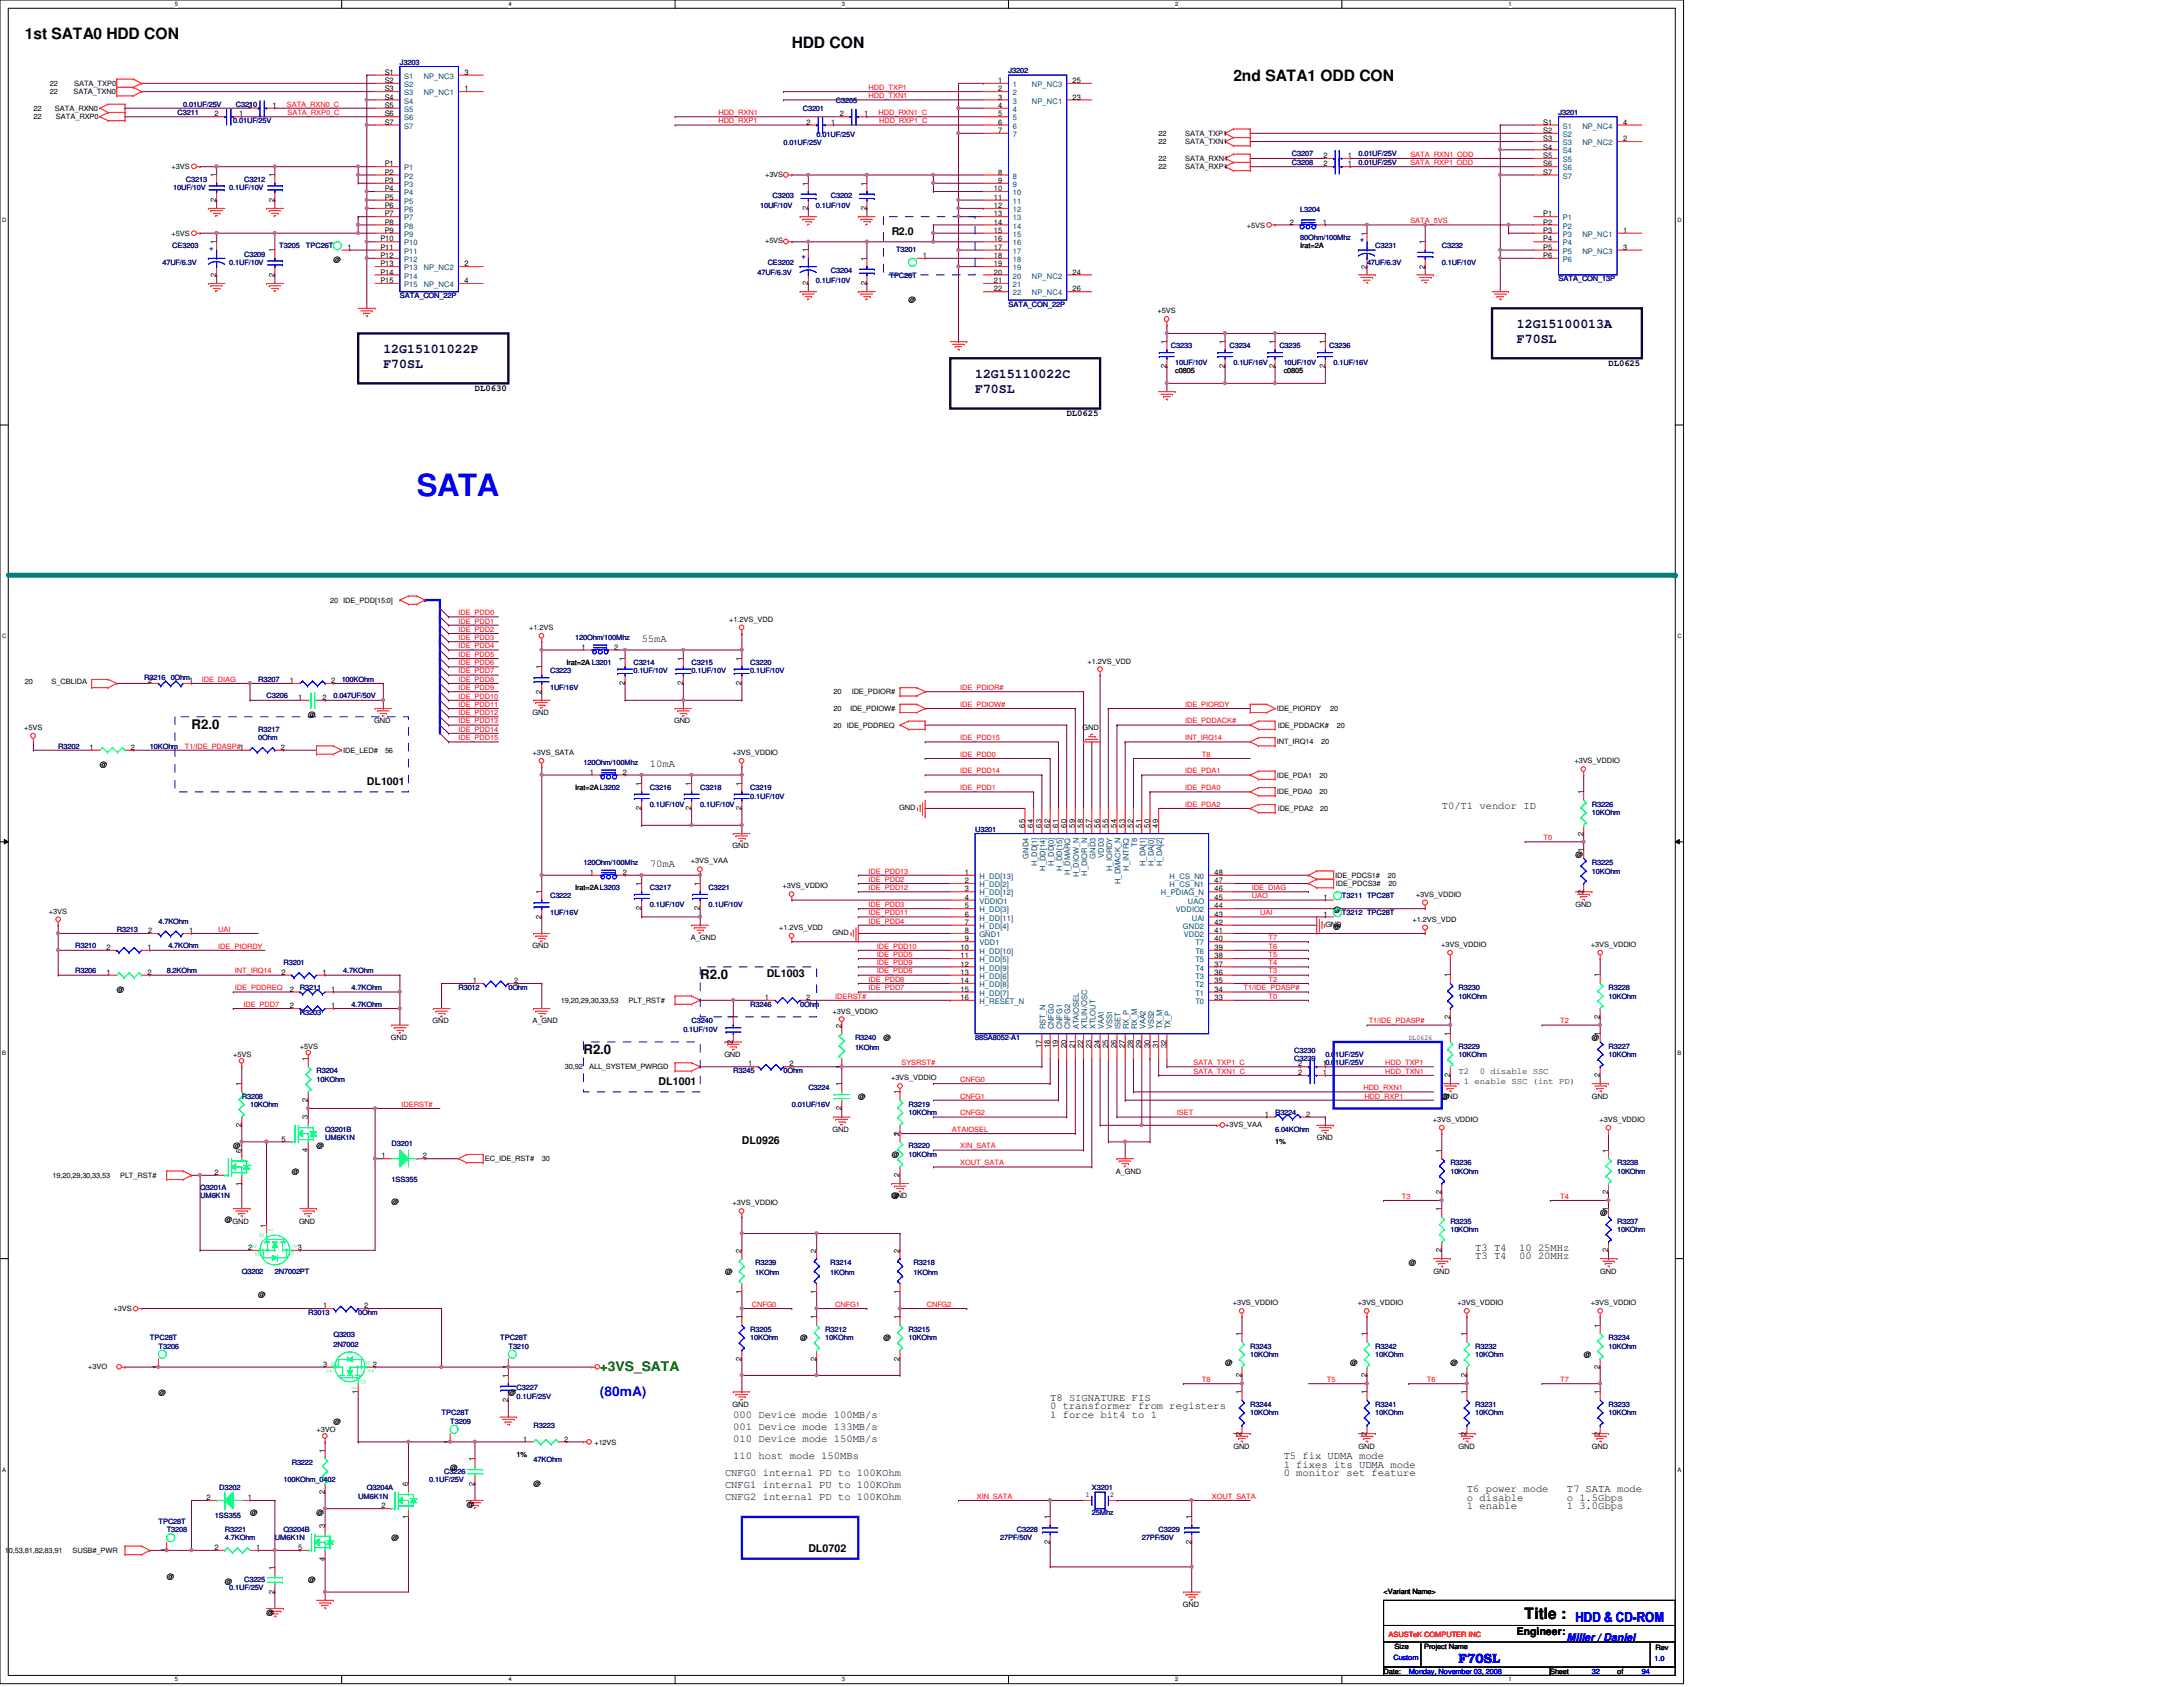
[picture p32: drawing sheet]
<svg xmlns="http://www.w3.org/2000/svg" width="279mm" height="216mm" viewBox="0 0 279 216" stroke-linecap="round" stroke-linejoin="round" font-family="sans-serif">
<defs><g id="words">
<text font-size="3.9" fill="#00f" x="53.3" y="63.4">SATA</text>
<g font-size="2">
<text x="3.2" y="5">1st SATA0 HDD CON</text>
<text x="101.3" y="6.1">HDD CON</text>
<text x="157.9" y="10.4">2nd SATA1 ODD CON</text>
<text x="195.1" y="207.2">Title : HDD &amp; CD-ROM</text>
</g>
<g font-size="1.7" fill="#000040">
<text x="194.1" y="42">12G15100013A</text>
<text x="49.1" y="45.2">12G15101022P</text>
<text x="49.1" y="47.1">F70SL</text>
<text x="194.1" y="43.9">F70SL</text>
<text x="124.8" y="48.4">12G15110022C</text>
<text x="124.8" y="50.3">F70SL</text>
</g>
<g font-size="1.7">
<text x="24.5" y="93.3">R2.0</text>
<text x="89.6" y="125.3">R2.0</text>
<text x="74.7" y="134.9">R2.0</text>
</g>
<text font-size="1.7" fill="#008000" x="76.8" y="175.4">+3VS_SATA</text>
<g font-size="1.7" fill="#00f">
<text x="76.8" y="178.6">(80mA)</text>
<text x="186.7" y="212.8">F70SL</text>
</g>
<g font-size="1.4">
<text x="114.1" y="30.1">R2.0</text>
<text x="82.1" y="82.2">55mA</text>
<text x="46.9" y="100.5">DL1001</text>
<text x="83.2" y="98.2">10mA</text>
<text x="184.5" y="103.5">T0/T1 vendor ID</text>
<text x="83.2" y="111">70mA</text>
<text x="98.1" y="125">DL1003</text>
<text x="84.3" y="138.9">DL1001</text>
<text x="95" y="146.3">DL0926</text>
<text x="188.8" y="160.1">T3 T4</text>
<text x="188.8" y="161.2">T3 T4</text>
<text x="194.4" y="160.1">10 25MHz</text>
<text x="194.4" y="161.2">00 20MHz</text>
<text x="134.4" y="179.3">T8 SIGNATURE FIS</text>
<text x="93.9" y="181.4">000 Device mode 100MB/s</text>
<text x="93.9" y="183">001 Device mode 133MB/s</text>
<text x="93.9" y="184.5">010 Device mode 150MB/s</text>
<text x="134.4" y="180.3">0 transformer from registers</text>
<text x="134.4" y="181.4">1 force bit4 to 1</text>
<text x="92.8" y="188.9">CNFG0 internal PD to 100KOhm</text>
<text x="92.8" y="190.4">CNFG1 internal PU to 100KOhm</text>
<text x="92.8" y="191.9">CNFG2 internal PD to 100KOhm</text>
<text x="93.9" y="186.8">110 host mode 150MBs</text>
<text x="164.3" y="186.8">T5 fix UDMA mode</text>
<text x="164.3" y="187.8">1 fixes its UDMA mode</text>
<text x="164.3" y="188.9">0 monitor set feature</text>
<text x="187.7" y="191">T6 power mode</text>
<text x="200.5" y="191">T7 SATA mode</text>
<text x="187.7" y="192.1">o disable</text>
<text x="187.7" y="193.2">1 enable</text>
<text x="200.5" y="192.1">o 1.5Gbps</text>
<text x="200.5" y="193.2">1 3.0Gbps</text>
<text x="103.5" y="198.6">DL0702</text>
<text x="194.1" y="209.3">Engineer:</text>
</g>
<text font-size="1.4" fill="#00f" x="200.5" y="210">Miller / Daniel</text>
<g font-size="1.1">
<text x="205.9" y="46.8">DL0625</text>
<text x="60.8" y="50">DL0630</text>
<text x="136.5" y="53.3">DL0625</text>
<text x="186.7" y="137.5">T2</text>
<text x="189.4" y="137.5">0 disable SSC</text>
<text x="187.4" y="138.8">1 enable SSC (int PD)</text>
</g>
<g font-size="1">
<text x="49.2" y="9.6">S1</text>
<text x="49.2" y="10.6">S2</text>
<text x="49.2" y="11.7">S3</text>
<text x="59.4" y="9.6">3</text>
<text x="59.4" y="11.7">1</text>
<text x="127.8" y="10.6">1</text>
<text x="127.8" y="11.7">2</text>
<text x="137.3" y="10.6">25</text>
<text x="27.5" y="14.9">2</text>
<text x="30.6" y="14.9">1</text>
<text x="31.7" y="13.8">2</text>
<text x="34.9" y="13.8">1</text>
<text x="49.2" y="12.7">S4</text>
<text x="49.2" y="13.8">S5</text>
<text x="49.2" y="14.9">S6</text>
<text x="49.2" y="16">S7</text>
<text x="103.2" y="16">2</text>
<text x="106.4" y="16">1</text>
<text x="107.5" y="14.9">2</text>
<text x="110.6" y="14.9">1</text>
<text x="127.8" y="12.7">3</text>
<text x="127.8" y="13.8">4</text>
<text x="127.8" y="14.9">5</text>
<text x="127.8" y="16">6</text>
<text x="127.8" y="17">7</text>
<text x="137.3" y="12.7">23</text>
<text x="197.5" y="16">S1</text>
<text x="197.5" y="17">S2</text>
<text x="207.7" y="16">4</text>
<text x="27.7" y="22.7" transform="rotate(-90 27.7 22.7)">1</text>
<text x="35.1" y="22.7" transform="rotate(-90 35.1 22.7)">1</text>
<text x="49.2" y="21.3">P1</text>
<text x="49.2" y="22.4">P2</text>
<text x="49.2" y="23.4">P3</text>
<text x="103.4" y="23.7" transform="rotate(-90 103.4 23.7)">1</text>
<text x="110.9" y="23.7" transform="rotate(-90 110.9 23.7)">1</text>
<text x="127.8" y="22.4">8</text>
<text x="127.8" y="23.4">9</text>
<text x="169.4" y="21.3">2</text>
<text x="169.4" y="20.2">2</text>
<text x="172.5" y="21.3">1</text>
<text x="172.5" y="20.2">1</text>
<text x="197.5" y="18.1">S3</text>
<text x="197.5" y="19.1">S4</text>
<text x="197.5" y="20.2">S5</text>
<text x="197.5" y="21.3">S6</text>
<text x="197.5" y="22.4">S7</text>
<text x="207.7" y="18.1">2</text>
<text x="27.7" y="25.8" transform="rotate(-90 27.7 25.8)">2</text>
<text x="35.1" y="25.8" transform="rotate(-90 35.1 25.8)">2</text>
<text x="49.2" y="24.5">P4</text>
<text x="49.2" y="25.6">P5</text>
<text x="49.2" y="26.6">P6</text>
<text x="49.2" y="27.7">P7</text>
<text x="49.2" y="28.7">P8</text>
<text x="49.2" y="29.8">P9</text>
<text x="103.4" y="26.9" transform="rotate(-90 103.4 26.9)">2</text>
<text x="110.9" y="26.9" transform="rotate(-90 110.9 26.9)">2</text>
<text x="127.2" y="24.5">10</text>
<text x="127.2" y="25.6">11</text>
<text x="127.2" y="26.6">12</text>
<text x="127.2" y="27.7">13</text>
<text x="127.2" y="28.7">14</text>
<text x="127.2" y="29.8">15</text>
<text x="165.1" y="28.7">2</text>
<text x="169.3" y="28.7">1</text>
<text x="197.5" y="27.7">P1</text>
<text x="197.5" y="28.7">P2</text>
<text x="197.5" y="29.8">P3</text>
<text x="207.7" y="29.8">1</text>
<text x="27.7" y="35.4" transform="rotate(-90 27.7 35.4)">2</text>
<text x="27.7" y="31.2" transform="rotate(-90 27.7 31.2)">1</text>
<text x="35.1" y="35.4" transform="rotate(-90 35.1 35.4)">2</text>
<text x="35.1" y="32.3" transform="rotate(-90 35.1 32.3)">1</text>
<text x="44.5" y="32">1</text>
<text x="48.7" y="30.9">P10</text>
<text x="48.7" y="32">P11</text>
<text x="48.7" y="33">P12</text>
<text x="48.7" y="34.1">P13</text>
<text x="48.7" y="35.1">P14</text>
<text x="59.4" y="34.1">2</text>
<text x="103.4" y="32.3" transform="rotate(-90 103.4 32.3)">1</text>
<text x="110.9" y="33.4" transform="rotate(-90 110.9 33.4)">1</text>
<text x="118.1" y="33">1</text>
<text x="127.2" y="30.9">16</text>
<text x="127.2" y="32">17</text>
<text x="127.2" y="33">18</text>
<text x="127.2" y="34.1">19</text>
<text x="127.2" y="35.1">20</text>
<text x="137.3" y="35.1">24</text>
<text x="174.9" y="34.4" transform="rotate(-90 174.9 34.4)">2</text>
<text x="174.9" y="30.2" transform="rotate(-90 174.9 30.2)">1</text>
<text x="182.4" y="34.4" transform="rotate(-90 182.4 34.4)">2</text>
<text x="182.4" y="31.2" transform="rotate(-90 182.4 31.2)">1</text>
<text x="197.5" y="30.9">P4</text>
<text x="197.5" y="32">P5</text>
<text x="197.5" y="33">P6</text>
<text x="207.7" y="32">3</text>
<text x="48.7" y="36.2">P15</text>
<text x="59.4" y="36.2">4</text>
<text x="103.4" y="36.5" transform="rotate(-90 103.4 36.5)">2</text>
<text x="110.9" y="36.5" transform="rotate(-90 110.9 36.5)">2</text>
<text x="127.2" y="36.2">21</text>
<text x="127.2" y="37.3">22</text>
<text x="137.3" y="37.3">26</text>
<text x="149.3" y="47.2" transform="rotate(-90 149.3 47.2)">2</text>
<text x="149.3" y="44" transform="rotate(-90 149.3 44)">1</text>
<text x="156.8" y="47.2" transform="rotate(-90 156.8 47.2)">2</text>
<text x="156.8" y="44" transform="rotate(-90 156.8 44)">1</text>
<text x="163.2" y="47.2" transform="rotate(-90 163.2 47.2)">2</text>
<text x="163.2" y="44" transform="rotate(-90 163.2 44)">1</text>
<text x="169.6" y="47.2" transform="rotate(-90 169.6 47.2)">2</text>
<text x="169.6" y="44" transform="rotate(-90 169.6 44)">1</text>
<text x="74.4" y="83.1">1</text>
<text x="78.6" y="83.1">2</text>
<text x="19" y="87.4">2</text>
<text x="24.2" y="87.4">1</text>
<text x="37.1" y="87.4">1</text>
<text x="38.1" y="89.6">1</text>
<text x="41.3" y="89.6">2</text>
<text x="42.4" y="87.4">2</text>
<text x="69.3" y="88.8" transform="rotate(-90 69.3 88.8)">2</text>
<text x="69.3" y="85.6" transform="rotate(-90 69.3 85.6)">1</text>
<text x="80" y="87.7" transform="rotate(-90 80 87.7)">2</text>
<text x="80" y="84.6" transform="rotate(-90 80 84.6)">1</text>
<text x="87.4" y="87.7" transform="rotate(-90 87.4 87.7)">2</text>
<text x="87.4" y="84.6" transform="rotate(-90 87.4 84.6)">1</text>
<text x="94.9" y="87.7" transform="rotate(-90 94.9 87.7)">2</text>
<text x="94.9" y="84.6" transform="rotate(-90 94.9 84.6)">1</text>
<text x="11.5" y="96">1</text>
<text x="16.8" y="96">2</text>
<text x="35.9" y="96">2</text>
<text x="75.5" y="99.1">1</text>
<text x="79.7" y="99.1">2</text>
<text x="82.1" y="100.6" transform="rotate(-90 82.1 100.6)">1</text>
<text x="88.5" y="100.6" transform="rotate(-90 88.5 100.6)">1</text>
<text x="94.9" y="100.6" transform="rotate(-90 94.9 100.6)">1</text>
<text x="202.6" y="101.6" transform="rotate(-90 202.6 101.6)">1</text>
<text x="82.1" y="103.7" transform="rotate(-90 82.1 103.7)">2</text>
<text x="88.5" y="103.7" transform="rotate(-90 88.5 103.7)">2</text>
<text x="94.9" y="103.7" transform="rotate(-90 94.9 103.7)">2</text>
<text x="131.1" y="105.9" transform="rotate(-90 131.1 105.9)">65</text>
<text x="132.2" y="105.9" transform="rotate(-90 132.2 105.9)">64</text>
<text x="133.3" y="105.9" transform="rotate(-90 133.3 105.9)">63</text>
<text x="134.4" y="105.9" transform="rotate(-90 134.4 105.9)">62</text>
<text x="135.4" y="105.9" transform="rotate(-90 135.4 105.9)">61</text>
<text x="136.5" y="105.9" transform="rotate(-90 136.5 105.9)">60</text>
<text x="137.6" y="105.9" transform="rotate(-90 137.6 105.9)">59</text>
<text x="138.6" y="105.9" transform="rotate(-90 138.6 105.9)">58</text>
<text x="139.7" y="105.9" transform="rotate(-90 139.7 105.9)">57</text>
<text x="140.8" y="105.9" transform="rotate(-90 140.8 105.9)">56</text>
<text x="141.8" y="105.9" transform="rotate(-90 141.8 105.9)">55</text>
<text x="142.9" y="105.9" transform="rotate(-90 142.9 105.9)">54</text>
<text x="144" y="105.9" transform="rotate(-90 144 105.9)">53</text>
<text x="145" y="105.9" transform="rotate(-90 145 105.9)">52</text>
<text x="146.1" y="105.9" transform="rotate(-90 146.1 105.9)">51</text>
<text x="147.2" y="105.9" transform="rotate(-90 147.2 105.9)">50</text>
<text x="148.3" y="105.9" transform="rotate(-90 148.3 105.9)">49</text>
<text x="202.6" y="106.9" transform="rotate(-90 202.6 106.9)">2</text>
<text x="75.5" y="112">1</text>
<text x="79.7" y="112">2</text>
<text x="82.1" y="113.4" transform="rotate(-90 82.1 113.4)">1</text>
<text x="89.6" y="113.4" transform="rotate(-90 89.6 113.4)">1</text>
<text x="123.5" y="113">2</text>
<text x="123.5" y="112">1</text>
<text x="155.4" y="113">47</text>
<text x="155.4" y="112">48</text>
<text x="202.6" y="109.1" transform="rotate(-90 202.6 109.1)">1</text>
<text x="19" y="119.4">2</text>
<text x="24.2" y="119.4">1</text>
<text x="69.3" y="117.6" transform="rotate(-90 69.3 117.6)">2</text>
<text x="69.3" y="114.4" transform="rotate(-90 69.3 114.4)">1</text>
<text x="82.1" y="116.5" transform="rotate(-90 82.1 116.5)">2</text>
<text x="89.6" y="116.5" transform="rotate(-90 89.6 116.5)">2</text>
<text x="123.5" y="119.4">8</text>
<text x="123.5" y="118.4">7</text>
<text x="123.5" y="117.3">6</text>
<text x="123.5" y="116.2">5</text>
<text x="123.5" y="115.1">4</text>
<text x="123.5" y="114.1">3</text>
<text x="155.4" y="119.4">41</text>
<text x="155.4" y="118.4">42</text>
<text x="155.4" y="117.3">43</text>
<text x="155.4" y="116.2">44</text>
<text x="155.4" y="115.1">45</text>
<text x="155.4" y="114.1">46</text>
<text x="169.4" y="115.1">1</text>
<text x="169.4" y="117.3">1</text>
<text x="202.6" y="114.4" transform="rotate(-90 202.6 114.4)">2</text>
<text x="13.6" y="124.8">1</text>
<text x="13.6" y="121.6">2</text>
<text x="18.9" y="124.8">2</text>
<text x="18.9" y="121.6">1</text>
<text x="36" y="124.8">2</text>
<text x="41.3" y="124.8">1</text>
<text x="60.5" y="125.8">1</text>
<text x="65.8" y="125.8">2</text>
<text x="122.9" y="125.8">14</text>
<text x="122.9" y="124.8">13</text>
<text x="122.9" y="123.7">12</text>
<text x="122.9" y="122.6">11</text>
<text x="122.9" y="121.6">10</text>
<text x="123.5" y="120.5">9</text>
<text x="155.4" y="125.8">35</text>
<text x="155.4" y="124.8">36</text>
<text x="155.4" y="123.7">37</text>
<text x="155.4" y="122.6">38</text>
<text x="155.4" y="121.6">39</text>
<text x="155.4" y="120.5">40</text>
<text x="185.6" y="125.1" transform="rotate(-90 185.6 125.1)">1</text>
<text x="204.8" y="125.1" transform="rotate(-90 204.8 125.1)">1</text>
<text x="37.1" y="129">2</text>
<text x="37.1" y="126.9">2</text>
<text x="42.4" y="129">1</text>
<text x="42.4" y="126.9">1</text>
<text x="93.8" y="130.4" transform="rotate(-90 93.8 130.4)">1</text>
<text x="97.9" y="128">1</text>
<text x="103.2" y="128">2</text>
<text x="107.7" y="131.5" transform="rotate(-90 107.7 131.5)">2</text>
<text x="122.9" y="128">16</text>
<text x="122.9" y="126.9">15</text>
<text x="155.4" y="128">33</text>
<text x="155.4" y="126.9">34</text>
<text x="185.6" y="130.4" transform="rotate(-90 185.6 130.4)">2</text>
<text x="204.8" y="130.4" transform="rotate(-90 204.8 130.4)">2</text>
<text x="39.4" y="135.8" transform="rotate(-90 39.4 135.8)">1</text>
<text x="93.8" y="133.6" transform="rotate(-90 93.8 133.6)">2</text>
<text x="95.8" y="136.5">1</text>
<text x="101" y="136.5">2</text>
<text x="107.7" y="136.8" transform="rotate(-90 107.7 136.8)">1</text>
<text x="133.3" y="134.2" transform="rotate(-90 133.3 134.2)">17</text>
<text x="134.4" y="134.2" transform="rotate(-90 134.4 134.2)">18</text>
<text x="135.4" y="134.2" transform="rotate(-90 135.4 134.2)">19</text>
<text x="136.5" y="134.2" transform="rotate(-90 136.5 134.2)">20</text>
<text x="137.6" y="134.2" transform="rotate(-90 137.6 134.2)">21</text>
<text x="138.6" y="134.2" transform="rotate(-90 138.6 134.2)">22</text>
<text x="139.7" y="134.2" transform="rotate(-90 139.7 134.2)">23</text>
<text x="140.8" y="134.2" transform="rotate(-90 140.8 134.2)">24</text>
<text x="141.8" y="134.2" transform="rotate(-90 141.8 134.2)">25</text>
<text x="142.9" y="134.2" transform="rotate(-90 142.9 134.2)">26</text>
<text x="144" y="134.2" transform="rotate(-90 144 134.2)">27</text>
<text x="145" y="134.2" transform="rotate(-90 145 134.2)">28</text>
<text x="146.1" y="134.2" transform="rotate(-90 146.1 134.2)">29</text>
<text x="147.2" y="134.2" transform="rotate(-90 147.2 134.2)">30</text>
<text x="148.3" y="134.2" transform="rotate(-90 148.3 134.2)">31</text>
<text x="149.3" y="134.2" transform="rotate(-90 149.3 134.2)">32</text>
<text x="166.2" y="137.6">2</text>
<text x="166.2" y="136.5">2</text>
<text x="169.3" y="137.6">1</text>
<text x="169.3" y="136.5">10.01UF/25V</text>
<text x="185.6" y="137.8" transform="rotate(-90 185.6 137.8)">2</text>
<text x="185.6" y="132.6" transform="rotate(-90 185.6 132.6)">1</text>
<text x="204.8" y="137.8" transform="rotate(-90 204.8 137.8)">2</text>
<text x="204.8" y="132.6" transform="rotate(-90 204.8 132.6)">1</text>
<text x="30.9" y="139" transform="rotate(-90 30.9 139)">1</text>
<text x="39.4" y="143.3" transform="rotate(-90 39.4 143.3)">3</text>
<text x="39.4" y="141.1" transform="rotate(-90 39.4 141.1)">2</text>
<text x="107.7" y="142.1" transform="rotate(-90 107.7 142.1)">2</text>
<text x="107.7" y="139" transform="rotate(-90 107.7 139)">1</text>
<text x="115.1" y="140" transform="rotate(-90 115.1 140)">1</text>
<text x="161.9" y="142.9">1</text>
<text x="167.2" y="142.9">2</text>
<text x="30.9" y="147.5" transform="rotate(-90 30.9 147.5)">6</text>
<text x="30.9" y="144.3" transform="rotate(-90 30.9 144.3)">2</text>
<text x="36" y="146.1">5</text>
<text x="39.4" y="147.4" transform="rotate(-90 39.4 147.4)">4</text>
<text x="48.8" y="148.3">1</text>
<text x="54.1" y="148.3">2</text>
<text x="115.1" y="145.4" transform="rotate(-90 115.1 145.4)">1</text>
<text x="115.1" y="145.3" transform="rotate(-90 115.1 145.3)">2</text>
<text x="184.5" y="147.5" transform="rotate(-90 184.5 147.5)">1</text>
<text x="205.8" y="147.5" transform="rotate(-90 205.8 147.5)">1</text>
<text x="27.5" y="150.4">2</text>
<text x="30.9" y="151.7" transform="rotate(-90 30.9 151.7)">1</text>
<text x="115.1" y="150.7" transform="rotate(-90 115.1 150.7)">2</text>
<text x="184.5" y="155" transform="rotate(-90 184.5 155)">1</text>
<text x="184.5" y="152.8" transform="rotate(-90 184.5 152.8)">2</text>
<text x="205.8" y="155" transform="rotate(-90 205.8 155)">1</text>
<text x="205.8" y="152.8" transform="rotate(-90 205.8 152.8)">2</text>
<text x="31.7" y="160">2</text>
<text x="34.1" y="157.1" transform="rotate(-90 34.1 157.1)">1</text>
<text x="38.1" y="160">3</text>
<text x="94.9" y="160.3" transform="rotate(-90 94.9 160.3)">2</text>
<text x="104.5" y="160.3" transform="rotate(-90 104.5 160.3)">2</text>
<text x="115.1" y="160.3" transform="rotate(-90 115.1 160.3)">2</text>
<text x="184.5" y="160.3" transform="rotate(-90 184.5 160.3)">2</text>
<text x="205.8" y="160.3" transform="rotate(-90 205.8 160.3)">2</text>
<text x="41.4" y="167.4">1</text>
<text x="46.6" y="167.4">2</text>
<text x="94.9" y="165.6" transform="rotate(-90 94.9 165.6)">1</text>
<text x="104.5" y="165.6" transform="rotate(-90 104.5 165.6)">1</text>
<text x="115.1" y="165.6" transform="rotate(-90 115.1 165.6)">1</text>
<text x="94.9" y="168.9" transform="rotate(-90 94.9 168.9)">1</text>
<text x="104.5" y="168.9" transform="rotate(-90 104.5 168.9)">1</text>
<text x="115.1" y="168.9" transform="rotate(-90 115.1 168.9)">1</text>
<text x="158.9" y="171" transform="rotate(-90 158.9 171)">1</text>
<text x="174.9" y="171" transform="rotate(-90 174.9 171)">1</text>
<text x="187.7" y="171" transform="rotate(-90 187.7 171)">1</text>
<text x="204.8" y="169.9" transform="rotate(-90 204.8 169.9)">1</text>
<text x="20.2" y="175.2" transform="rotate(-90 20.2 175.2)">1</text>
<text x="41.4" y="174.9">3</text>
<text x="45.8" y="178.4" transform="rotate(-90 45.8 178.4)">11</text>
<text x="47.7" y="174.9">2</text>
<text x="65" y="179.5" transform="rotate(-90 65 179.5)">2</text>
<text x="65" y="176.3" transform="rotate(-90 65 176.3)">1</text>
<text x="65" y="175.2" transform="rotate(-90 65 175.2)">1</text>
<text x="94.9" y="174.1" transform="rotate(-90 94.9 174.1)">2</text>
<text x="104.5" y="174.1" transform="rotate(-90 104.5 174.1)">2</text>
<text x="115.1" y="174.1" transform="rotate(-90 115.1 174.1)">2</text>
<text x="158.9" y="178.4" transform="rotate(-90 158.9 178.4)">1</text>
<text x="158.9" y="176.3" transform="rotate(-90 158.9 176.3)">2</text>
<text x="174.9" y="178.4" transform="rotate(-90 174.9 178.4)">1</text>
<text x="174.9" y="176.3" transform="rotate(-90 174.9 176.3)">2</text>
<text x="187.7" y="178.4" transform="rotate(-90 187.7 178.4)">1</text>
<text x="187.7" y="176.3" transform="rotate(-90 187.7 176.3)">2</text>
<text x="204.8" y="178.4" transform="rotate(-90 204.8 178.4)">1</text>
<text x="204.8" y="175.2" transform="rotate(-90 204.8 175.2)">2</text>
<text x="41.6" y="185.9" transform="rotate(-90 41.6 185.9)">1</text>
<text x="57.6" y="184.8" transform="rotate(-90 57.6 184.8)">1</text>
<text x="67" y="184.5">1</text>
<text x="72.2" y="184.5">2</text>
<text x="158.9" y="183.7" transform="rotate(-90 158.9 183.7)">2</text>
<text x="174.9" y="183.7" transform="rotate(-90 174.9 183.7)">2</text>
<text x="187.7" y="183.7" transform="rotate(-90 187.7 183.7)">2</text>
<text x="204.8" y="183.7" transform="rotate(-90 204.8 183.7)">2</text>
<text x="26.4" y="192">2</text>
<text x="31.7" y="192">1</text>
<text x="41.6" y="191.2" transform="rotate(-90 41.6 191.2)">2</text>
<text x="52.2" y="190.2" transform="rotate(-90 52.2 190.2)">6</text>
<text x="60.7" y="190.1" transform="rotate(-90 60.7 190.1)">2</text>
<text x="60.7" y="187" transform="rotate(-90 60.7 187)">1</text>
<text x="41.6" y="195.5" transform="rotate(-90 41.6 195.5)">3</text>
<text x="48.8" y="193">2</text>
<text x="52.2" y="194.4" transform="rotate(-90 52.2 194.4)">1</text>
<text x="134.4" y="197.6" transform="rotate(-90 134.4 197.6)">2</text>
<text x="134.4" y="194.4" transform="rotate(-90 134.4 194.4)">1</text>
<text x="152.5" y="197.6" transform="rotate(-90 152.5 197.6)">2</text>
<text x="152.5" y="194.4" transform="rotate(-90 152.5 194.4)">1</text>
<text x="21.3" y="198.7" transform="rotate(-90 21.3 198.7)">1</text>
<text x="27.5" y="198.4">2</text>
<text x="32.8" y="198.4">1</text>
<text x="35.1" y="200.9" transform="rotate(-90 35.1 200.9)">1</text>
<text x="38.1" y="198.4">5</text>
<text x="41.6" y="199.7" transform="rotate(-90 41.6 199.7)">4</text>
<text x="35.1" y="204" transform="rotate(-90 35.1 204)">2</text>
</g>
<g font-size="1" fill="#004080">
<text x="51.7" y="10.1">S1</text>
<text x="51.7" y="11.1">S2</text>
<text x="54.2" y="10.1">NP_NC3</text>
<text x="129.6" y="11.1">1</text>
<text x="132.1" y="11.1">NP_NC3</text>
<text x="51.7" y="12.2">S3</text>
<text x="51.7" y="13.3">S4</text>
<text x="51.7" y="14.3">S5</text>
<text x="51.7" y="15.4">S6</text>
<text x="51.7" y="16.5">S7</text>
<text x="54.2" y="12.2">NP_NC1</text>
<text x="129.6" y="12.2">2</text>
<text x="129.6" y="13.3">3</text>
<text x="129.6" y="14.3">4</text>
<text x="129.6" y="15.4">5</text>
<text x="129.6" y="16.5">6</text>
<text x="129.6" y="17.5">7</text>
<text x="132.1" y="13.3">NP_NC1</text>
<text x="200" y="16.5">S1</text>
<text x="200" y="17.5">S2</text>
<text x="202.5" y="16.5">NP_NC4</text>
<text x="51.7" y="21.8">P1</text>
<text x="51.7" y="22.9">P2</text>
<text x="51.7" y="23.9">P3</text>
<text x="129.6" y="22.9">8</text>
<text x="129.6" y="23.9">9</text>
<text x="200" y="18.6">S3</text>
<text x="200" y="19.6">S4</text>
<text x="200" y="20.7">S5</text>
<text x="200" y="21.8">S6</text>
<text x="200" y="22.9">S7</text>
<text x="202.5" y="18.6">NP_NC2</text>
<text x="51.7" y="25">P4</text>
<text x="51.7" y="26.1">P5</text>
<text x="51.7" y="27.1">P6</text>
<text x="51.7" y="28.2">P7</text>
<text x="51.7" y="29.3">P8</text>
<text x="129.6" y="25">10</text>
<text x="129.6" y="26.1">11</text>
<text x="129.6" y="27.1">12</text>
<text x="129.6" y="28.2">13</text>
<text x="129.6" y="29.3">14</text>
<text x="200" y="28.2">P1</text>
<text x="200" y="29.3">P2</text>
<text x="51.7" y="30.3">P9</text>
<text x="51.7" y="31.4">P10</text>
<text x="51.7" y="32.5">P11</text>
<text x="51.7" y="33.5">P12</text>
<text x="51.7" y="34.6">P13</text>
<text x="51.7" y="35.6">P14</text>
<text x="54.2" y="34.6">NP_NC2</text>
<text x="129.6" y="30.3">15</text>
<text x="129.6" y="31.4">16</text>
<text x="129.6" y="32.5">17</text>
<text x="129.6" y="33.5">18</text>
<text x="129.6" y="34.6">19</text>
<text x="129.6" y="35.6">20</text>
<text x="132.1" y="35.6">NP_NC2</text>
<text x="200" y="30.3">P3</text>
<text x="200" y="31.4">P4</text>
<text x="200" y="32.5">P5</text>
<text x="200" y="33.5">P6</text>
<text x="202.5" y="30.3">NP_NC1</text>
<text x="202.5" y="32.5">NP_NC3</text>
<text x="51.7" y="36.7">P15</text>
<text x="54.2" y="36.7">NP_NC4</text>
<text x="129.6" y="36.7">21</text>
<text x="129.6" y="37.8">22</text>
<text x="132.1" y="37.8">NP_NC4</text>
<text x="125.3" y="113.5">H_DD[2]</text>
<text x="125.3" y="112.5">H_DD[13]</text>
<text x="131.7" y="109.9" transform="rotate(-90 131.7 109.9)">GND4</text>
<text x="132.8" y="110.9" transform="rotate(-90 132.8 110.9)">H_DD[1]</text>
<text x="133.8" y="111.4" transform="rotate(-90 133.8 111.4)">H_DD[14]</text>
<text x="134.9" y="110.9" transform="rotate(-90 134.9 110.9)">H_DD[0]</text>
<text x="135.9" y="111.4" transform="rotate(-90 135.9 111.4)">H_DD[15]</text>
<text x="137" y="112" transform="rotate(-90 137 112)">H_DMARQ</text>
<text x="138.1" y="112.3" transform="rotate(-90 138.1 112.3)">H_DIOW_N</text>
<text x="139.1" y="112.1" transform="rotate(-90 139.1 112.1)">H_DIOR_N</text>
<text x="140.2" y="109.9" transform="rotate(-90 140.2 109.9)">GND3</text>
<text x="141.3" y="109.8" transform="rotate(-90 141.3 109.8)">VDD3</text>
<text x="142.3" y="111.5" transform="rotate(-90 142.3 111.5)">H_IORDY</text>
<text x="143.4" y="113.1" transform="rotate(-90 143.4 113.1)">H_DMACK_N</text>
<text x="144.5" y="111.4" transform="rotate(-90 144.5 111.4)">H_INTRQ</text>
<text x="145.5" y="108.4" transform="rotate(-90 145.5 108.4)">T8</text>
<text x="146.6" y="110.8" transform="rotate(-90 146.6 110.8)">H_DA[1]</text>
<text x="147.7" y="110.8" transform="rotate(-90 147.7 110.8)">H_DA[0]</text>
<text x="148.8" y="110.8" transform="rotate(-90 148.8 110.8)">H_DA[2]</text>
<text x="149.7" y="113.5">H_CS_N1</text>
<text x="149.7" y="112.5">H_CS_N0</text>
<text x="125.3" y="119.9">GND1</text>
<text x="125.3" y="118.9">H_DD[4]</text>
<text x="125.3" y="117.8">H_DD[11]</text>
<text x="125.3" y="116.8">H_DD[3]</text>
<text x="125.3" y="115.7">VDDIO1</text>
<text x="125.3" y="114.6">H_DD[12]</text>
<text x="148.6" y="114.6">H_PDIAG_N</text>
<text x="150.5" y="116.8">VDDIO2</text>
<text x="151.4" y="118.9">GND2</text>
<text x="151.5" y="119.9">VDD2</text>
<text x="152" y="115.7">UAO</text>
<text x="152.5" y="117.8">UAI</text>
<text x="125.3" y="125.3">H_DD[6]</text>
<text x="125.3" y="124.2">H_DD[9]</text>
<text x="125.3" y="123.1">H_DD[5]</text>
<text x="125.3" y="122.1">H_DD[10]</text>
<text x="125.3" y="121">VDD1</text>
<text x="153" y="125.3">T3</text>
<text x="153" y="124.2">T4</text>
<text x="153" y="123.1">T5</text>
<text x="153" y="122.1">T6</text>
<text x="153" y="121">T7</text>
<text x="125.3" y="128.5">H_RESET_N</text>
<text x="125.3" y="127.4">H_DD[7]</text>
<text x="125.3" y="126.3">H_DD[8]</text>
<text x="133.8" y="131.7" transform="rotate(-90 133.8 131.7)">RST_N</text>
<text x="134.9" y="131.7" transform="rotate(-90 134.9 131.7)">CNFG0</text>
<text x="135.9" y="131.7" transform="rotate(-90 135.9 131.7)">CNFG1</text>
<text x="137" y="131.7" transform="rotate(-90 137 131.7)">CNFG2</text>
<text x="138.1" y="131.7" transform="rotate(-90 138.1 131.7)">ATAIOSEL</text>
<text x="139.1" y="131.7" transform="rotate(-90 139.1 131.7)">XTLIN/OSC</text>
<text x="140.2" y="131.7" transform="rotate(-90 140.2 131.7)">XTLOUT</text>
<text x="141.3" y="131.7" transform="rotate(-90 141.3 131.7)">VAA1</text>
<text x="142.3" y="131.7" transform="rotate(-90 142.3 131.7)">VSS1</text>
<text x="143.4" y="131.7" transform="rotate(-90 143.4 131.7)">ISET</text>
<text x="144.5" y="131.7" transform="rotate(-90 144.5 131.7)">RX_P</text>
<text x="145.5" y="131.7" transform="rotate(-90 145.5 131.7)">RX_M</text>
<text x="146.6" y="131.7" transform="rotate(-90 146.6 131.7)">VAA2</text>
<text x="147.7" y="131.7" transform="rotate(-90 147.7 131.7)">VSS2</text>
<text x="148.8" y="131.7" transform="rotate(-90 148.8 131.7)">TX_M</text>
<text x="149.8" y="131.7" transform="rotate(-90 149.8 131.7)">TX_P</text>
<text x="153" y="128.5">T0</text>
<text x="153" y="127.4">T1</text>
<text x="153" y="126.3">T2</text>
</g>
<g font-size=".9">
<text x="6.4" y="11">22</text>
<text x="9.5" y="11">SATA_TXP0</text>
<text x="4.3" y="15.2">22</text>
<text x="4.3" y="14.2">22</text>
<text x="6.4" y="12">22</text>
<text x="7" y="14.2">SATA_RXN0</text>
<text x="7.2" y="15.2">SATA_RXP0</text>
<text x="9.4" y="12">SATA_TXN0</text>
<text x="148.3" y="17.4">22</text>
<text x="151.7" y="17.4">SATA_TXP1</text>
<text x="22" y="21.6">+3VS</text>
<text x="97.9" y="22.6">+3VS</text>
<text x="148.3" y="18.5">22</text>
<text x="148.3" y="20.6">22</text>
<text x="148.3" y="21.6">22</text>
<text x="151.7" y="18.5">SATA_TXN1</text>
<text x="151.7" y="20.6">SATA_RXN1</text>
<text x="151.7" y="21.6">SATA_RXP1</text>
<text x="159.6" y="29.1">+5VS</text>
<text x="22" y="30.2">+5VS</text>
<text x="42.7" y="33.5">@</text>
<text x="97.9" y="31.1">+5VS</text>
<text x="166.4" y="31.8">Irat=2A</text>
<text x="116.3" y="38.7">@</text>
<text x="148.2" y="40.1">+5VS</text>
<text x="150.4" y="47.8">c0805</text>
<text x="164.3" y="47.8">c0805</text>
<text x="42.2" y="77.1">20</text>
<text x="43.9" y="77.1">IDE_PDD[15:0]</text>
<text x="67.7" y="80.6">+1.2VS</text>
<text x="93.3" y="79.6">+1.2VS_VDD</text>
<text x="3.2" y="87.6">20</text>
<text x="6.6" y="87.6">S_CBLIDA</text>
<text x="72.5" y="85.1">Irat=2A L3201</text>
<text x="106.7" y="88.9">20</text>
<text x="109" y="88.9">IDE_PDIOR#</text>
<text x="139.2" y="84.9">+1.2VS_VDD</text>
<text x="3.1" y="93.4">+5VS</text>
<text x="39.5" y="91.7">@</text>
<text x="47.9" y="92.6">GND</text>
<text x="68.2" y="91.5">GND</text>
<text x="86.3" y="92.6">GND</text>
<text x="106.7" y="91">20</text>
<text x="106.7" y="93.1">20</text>
<text x="108.4" y="93.1">IDE_PDDREQ</text>
<text x="108.8" y="91">IDE_PDIOW#</text>
<text x="138.6" y="93.4">GND</text>
<text x="163.4" y="91">IDE_PIORDY</text>
<text x="163.4" y="95.2">INT_IRQ14</text>
<text x="163.5" y="93.1">IDE_PDDACK#</text>
<text x="169.1" y="95.2">20</text>
<text x="170.3" y="91">20</text>
<text x="171.1" y="93.1">20</text>
<text x="12.8" y="98.1">@</text>
<text x="43.9" y="96.3">IDE_LED#</text>
<text x="49.3" y="96.3">56</text>
<text x="68.2" y="96.6">+3VS_SATA</text>
<text x="73.6" y="101.1">Irat=2A L3202</text>
<text x="93.8" y="96.6">+3VS_VDDIO</text>
<text x="163.4" y="101.6">IDE_PDA0</text>
<text x="163.4" y="99.5">IDE_PDA1</text>
<text x="168.9" y="101.6">20</text>
<text x="168.9" y="99.5">20</text>
<text x="201.5" y="97.7">+3VS_VDDIO</text>
<text x="115.1" y="103.7">GND</text>
<text x="163.5" y="103.8">IDE_PDA2</text>
<text x="169" y="103.8">20</text>
<text x="73.6" y="113.9">Irat=2A L3203</text>
<text x="88.4" y="110.5">+3VS_VAA</text>
<text x="93.8" y="108.6">GND</text>
<text x="100.2" y="113.7">+3VS_VDDIO</text>
<text x="170.9" y="112.3">IDE_PDCS1#</text>
<text x="171" y="113.4">IDE_PDCS3#</text>
<text x="177.6" y="112.3">20</text>
<text x="177.7" y="113.4">20</text>
<text x="201.6" y="109.6">@</text>
<text x="6.3" y="116.9">+3VS</text>
<text x="99.7" y="119">+1.2VS_VDD</text>
<text x="106.6" y="119.7">GND</text>
<text x="169.6" y="118.6">GND</text>
<text x="170.7" y="116.7">@</text>
<text x="170.7" y="118.8">@</text>
<text x="180.8" y="118">+1.2VS_VDD</text>
<text x="181.2" y="114.8">+3VS_VDDIO</text>
<text x="201.6" y="116">GND</text>
<text x="68.2" y="121.4">GND</text>
<text x="88.4" y="120.3">A_GND</text>
<text x="184.4" y="121.2">+3VS_VDDIO</text>
<text x="203.6" y="121.2">+3VS_VDDIO</text>
<text x="14.9" y="126.9">@</text>
<text x="55.4" y="131">GND</text>
<text x="68.2" y="131">A_GND</text>
<text x="71.8" y="128.3">19,20,29,30,33,53</text>
<text x="80.4" y="128.3">PLT_RST#</text>
<text x="106.6" y="129.7">+3VS_VDDIO</text>
<text x="29.8" y="135.3">+5VS</text>
<text x="38.4" y="134.2">+5VS</text>
<text x="50" y="133.1">GND</text>
<text x="72.3" y="136.9">30,92</text>
<text x="75.4" y="136.9">ALL_SYSTEM_PWRGD</text>
<text x="92.7" y="135.3">GND</text>
<text x="113.1" y="133.1">@</text>
<text x="180.3" y="133.1">DL0626</text>
<text x="203.8" y="133.1">@</text>
<text x="109.9" y="140.6">@</text>
<text x="114" y="138.3">+3VS_VDDIO</text>
<text x="183.4" y="143.6">+3VS_VDDIO</text>
<text x="184.5" y="140.6">GND</text>
<text x="184.5" y="140.6">@</text>
<text x="203.8" y="140.6">GND</text>
<text x="204.7" y="143.6">+3VS_VDDIO</text>
<text x="29.8" y="147">@</text>
<text x="40.5" y="147">@</text>
<text x="62.1" y="148.6">EC_IDE_RST#</text>
<text x="69.3" y="148.6">30</text>
<text x="106.6" y="144.9">GND</text>
<text x="114.1" y="148">@</text>
<text x="156.8" y="144.2">+3VS_VAA</text>
<text x="163.2" y="146.3">1%</text>
<text x="168.5" y="145.9">GND</text>
<text x="6.7" y="150.7">19,20,29,30,33,53</text>
<text x="15.4" y="150.7">PLT_RST#</text>
<text x="37.3" y="150.2">@</text>
<text x="50.1" y="154.1">@</text>
<text x="93.8" y="154.3">+3VS_VDDIO</text>
<text x="114" y="153.4">GND</text>
<text x="114.1" y="153.4">@</text>
<text x="142.8" y="150.2">A_GND</text>
<text x="204.8" y="155.5">@</text>
<text x="28.8" y="156.4">@GND</text>
<text x="38.3" y="156.6">GND</text>
<text x="180.3" y="161.9">@</text>
<text x="14.5" y="167.8">+3VS</text>
<text x="33.1" y="166">@</text>
<text x="92.8" y="163">@</text>
<text x="157.8" y="167">+3VS_VDDIO</text>
<text x="173.8" y="167">+3VS_VDDIO</text>
<text x="183.5" y="163">GND</text>
<text x="186.6" y="167">+3VS_VDDIO</text>
<text x="203.6" y="167">+3VS_VDDIO</text>
<text x="204.8" y="163">GND</text>
<text x="102.4" y="171.5">@</text>
<text x="113.1" y="171.5">@</text>
<text x="202.7" y="173.7">@</text>
<text x="11.3" y="175.3">+3VO</text>
<text x="20.3" y="178.6">@</text>
<text x="65.1" y="178.6">@</text>
<text x="156.8" y="174.7">@</text>
<text x="172.8" y="174.7">@</text>
<text x="185.6" y="174.7">@</text>
<text x="40.5" y="183.3">+3VO</text>
<text x="42.7" y="182.2">@</text>
<text x="76.1" y="185">+12VS</text>
<text x="93.8" y="180">GND</text>
<text x="157.9" y="185.4">GND</text>
<text x="173.9" y="185.4">GND</text>
<text x="186.7" y="185.4">GND</text>
<text x="203.8" y="185.4">GND</text>
<text x="57.6" y="188.2">@</text>
<text x="66.1" y="186.5">1%</text>
<text x="68.3" y="190.2">@</text>
<text x="32" y="193.9">@</text>
<text x="40.5" y="193.9">@</text>
<text x="50.1" y="197.1">@</text>
<text x="59.7" y="192.9">@</text>
<text x=".6" y="198.7">10,53,81,82,83,91</text>
<text x="9.3" y="198.7">SUSB#_PWR</text>
<text x="21.3" y="202.1">@</text>
<text x="28.8" y="202.7">@</text>
<text x="39.5" y="202.5">@</text>
<text x="34.1" y="206.7">@</text>
<text x="151.4" y="205.7">GND</text>
<text x="177.1" y="204">&lt;Variant Name&gt;</text>
<text x="177.1" y="214.2">Date:</text>
<text x="178.5" y="211">Size</text>
<text x="182.3" y="211">Project Name</text>
<text x="198.4" y="214.2">Sheet</text>
<text x="207" y="214.2">of</text>
<text x="211.9" y="211.1">Rev</text>
</g>
<g font-size=".9" fill="#000080">
<text x="51.2" y="8.3">J3203</text>
<text x="129.1" y="9.4">J3202</text>
<text x="22.7" y="14.7">C3211</text>
<text x="23.5" y="13.6">0.01UF/25V</text>
<text x="29.8" y="15.8">0.01UF/25V</text>
<text x="30.2" y="13.6">C3210</text>
<text x="102.7" y="14.2">C3201</text>
<text x="104.5" y="17.5">0.01UF/25V</text>
<text x="107" y="13.1">C3205</text>
<text x="199.5" y="14.7">J3201</text>
<text x="23.8" y="23.2">C3213</text>
<text x="31.2" y="23.2">C3212</text>
<text x="100.3" y="18.5">0.01UF/25V</text>
<text x="165.4" y="21.1">C3208</text>
<text x="165.4" y="20">C3207</text>
<text x="173.9" y="21.1">0.01UF/25V</text>
<text x="173.9" y="20">0.01UF/25V</text>
<text x="22.2" y="24.3">10UF/10V</text>
<text x="29.3" y="24.3">0.1UF/10V</text>
<text x="97.3" y="26.7">10UF/10V</text>
<text x="98.9" y="25.4">C3203</text>
<text x="104.4" y="26.7">0.1UF/10V</text>
<text x="106.3" y="25.4">C3202</text>
<text x="166.4" y="27.2">L3204</text>
<text x="20.8" y="33.9">47UF/6.3V</text>
<text x="22.1" y="31.8">CE3203</text>
<text x="29.3" y="33.9">0.1UF/10V</text>
<text x="31.2" y="32.9">C3209</text>
<text x="35.7" y="31.8">T3205</text>
<text x="39.2" y="31.8">TPC26T</text>
<text x="96.9" y="35.2">47UF/6.3V</text>
<text x="98.3" y="33.9">CE3202</text>
<text x="106.3" y="35">C3204</text>
<text x="113.8" y="35.6">TPC26T</text>
<text x="114.7" y="32.3">T3201</text>
<text x="166.4" y="30.7">80Ohm/100Mhz</text>
<text x="175" y="33.9">47UF/6.3V</text>
<text x="176" y="31.8">C3231</text>
<text x="184.5" y="31.8">C3232</text>
<text x="184.5" y="33.9">0.1UF/10V</text>
<text x="51.2" y="38.2">SATA_CON_22P</text>
<text x="104.4" y="36.2">0.1UF/10V</text>
<text x="129.1" y="39.2">SATA_CON_22P</text>
<text x="199.5" y="36">SATA_CON_13P</text>
<text x="149.9" y="44.6">C3233</text>
<text x="150.4" y="46.7">10UF/10V</text>
<text x="157.4" y="44.6">C3234</text>
<text x="157.9" y="46.7">0.1UF/16V</text>
<text x="163.7" y="44.6">C3235</text>
<text x="164.3" y="46.7">10UF/10V</text>
<text x="170.1" y="44.6">C3236</text>
<text x="170.7" y="46.7">0.1UF/16V</text>
<text x="73.6" y="81.9">120Ohm/100Mhz</text>
<text x="18.5" y="87">R3216</text>
<text x="21.8" y="87">0Ohm</text>
<text x="33.1" y="87.2">R3207</text>
<text x="34.1" y="89.4">C3206</text>
<text x="42.7" y="89.4">0.047UF/50V</text>
<text x="43.7" y="87.2">100KOhm</text>
<text x="70.4" y="86.2">C3223</text>
<text x="70.4" y="88.3">1UF/16V</text>
<text x="81.1" y="85.1">C3214</text>
<text x="81.1" y="86.2">0.1UF/10V</text>
<text x="88.5" y="85.1">C3215</text>
<text x="88.5" y="86.2">0.1UF/10V</text>
<text x="96" y="85.1">C3220</text>
<text x="96" y="86.2">0.1UF/10V</text>
<text x="7.5" y="95.8">R3202</text>
<text x="19.2" y="95.8">10KOhm</text>
<text x="33.1" y="93.6">R3217</text>
<text x="33.1" y="94.7">0Ohm</text>
<text x="74.7" y="97.9">120Ohm/100Mhz</text>
<text x="83.2" y="101.1">C3216</text>
<text x="89.6" y="101.1">C3218</text>
<text x="96" y="101.1">C3219</text>
<text x="83.2" y="103.3">0.1UF/10V</text>
<text x="89.6" y="103.3">0.1UF/10V</text>
<text x="96" y="102.2">0.1UF/10V</text>
<text x="124.8" y="106.5">U3201</text>
<text x="203.8" y="103.3">R3226</text>
<text x="203.8" y="104.3">10KOhm</text>
<text x="74.7" y="110.7">120Ohm/100Mhz</text>
<text x="83.2" y="113.9">C3217</text>
<text x="90.7" y="113.9">C3221</text>
<text x="203.8" y="110.7">R3225</text>
<text x="203.8" y="111.8">10KOhm</text>
<text x="14.9" y="119.3">R3213</text>
<text x="20.3" y="118.2">4.7KOhm</text>
<text x="70.4" y="115">C3222</text>
<text x="70.4" y="117.1">1UF/16V</text>
<text x="83.2" y="116">0.1UF/10V</text>
<text x="90.7" y="116">0.1UF/10V</text>
<text x="171.7" y="115">T3211 TPC28T</text>
<text x="171.7" y="117.1">T3212 TPC28T</text>
<text x="9.6" y="124.6">R3206</text>
<text x="9.6" y="121.4">R3210</text>
<text x="21.3" y="124.6">8.2KOhm</text>
<text x="21.5" y="121.4">4.7KOhm</text>
<text x="36.3" y="123.5">R3201</text>
<text x="43.9" y="124.6">4.7KOhm</text>
<text x="38.4" y="129.9">R3203</text>
<text x="38.4" y="126.7">R3211</text>
<text x="45" y="126.7">4.7KOhm</text>
<text x="45" y="128.9">4.7KOhm</text>
<text x="58.7" y="126.7">R3012</text>
<text x="65.1" y="126.7">0Ohm</text>
<text x="88.5" y="131">C3240</text>
<text x="96" y="128.9">R3246</text>
<text x="102.4" y="128.9">0Ohm</text>
<text x="186.7" y="126.7">R3230</text>
<text x="186.7" y="127.8">10KOhm</text>
<text x="205.9" y="126.7">R3228</text>
<text x="205.9" y="127.8">10KOhm</text>
<text x="40.5" y="137.4">R3204</text>
<text x="87.5" y="132">0.1UF/10V</text>
<text x="93.9" y="137.4">R3245</text>
<text x="100.3" y="137.4">0Ohm</text>
<text x="109.4" y="133.1">R3240</text>
<text x="109.4" y="134.4">1KOhm</text>
<text x="124.8" y="133.1">88SA8052-A1</text>
<text x="165.7" y="135.8">C3239</text>
<text x="165.7" y="134.7">C3230</text>
<text x="169.6" y="135.3">0.01UF/25V</text>
<text x="186.7" y="134.2">R3229</text>
<text x="186.7" y="135.3">10KOhm</text>
<text x="205.9" y="134.2">R3227</text>
<text x="205.9" y="135.3">10KOhm</text>
<text x="30.9" y="140.6">R3208</text>
<text x="32" y="141.6">10KOhm</text>
<text x="40.5" y="138.5">10KOhm</text>
<text x="101.3" y="141.6">0.01UF/16V</text>
<text x="103.5" y="139.5">C3224</text>
<text x="116.3" y="141.6">R3219</text>
<text x="116.3" y="142.7">10KOhm</text>
<text x="163.2" y="142.7">R3224</text>
<text x="41.6" y="144.9">Q3201B</text>
<text x="41.6" y="145.9">UM6K1N</text>
<text x="50.1" y="146.7">D3201</text>
<text x="116.3" y="147">R3220</text>
<text x="116.3" y="148">10KOhm</text>
<text x="163.2" y="144.9">6.04KOhm</text>
<text x="185.6" y="149.1">R3236</text>
<text x="207" y="149.1">R3238</text>
<text x="25.6" y="152.3">Q3201A</text>
<text x="25.6" y="153.4">UM6K1N</text>
<text x="50.1" y="151.3">1SS355</text>
<text x="185.6" y="150.2">10KOhm</text>
<text x="207" y="150.2">10KOhm</text>
<text x="96.6" y="161.9">R3239</text>
<text x="106.3" y="161.9">R3214</text>
<text x="116.9" y="161.9">R3218</text>
<text x="185.6" y="156.6">R3235</text>
<text x="185.6" y="157.6">10KOhm</text>
<text x="207" y="156.6">R3237</text>
<text x="207" y="157.6">10KOhm</text>
<text x="30.9" y="163">Q3202</text>
<text x="35.2" y="163">2N7002PT</text>
<text x="96.6" y="163.2">1KOhm</text>
<text x="106.3" y="163.2">1KOhm</text>
<text x="116.9" y="163.2">1KOhm</text>
<text x="19.2" y="171.5">TPC28T</text>
<text x="20.3" y="172.6">T3206</text>
<text x="39.5" y="168.3">R3013</text>
<text x="42.7" y="171.1">Q3203</text>
<text x="42.7" y="172.4">2N7002</text>
<text x="45.8" y="168.3">0Ohm</text>
<text x="64" y="171.5">TPC28T</text>
<text x="65.1" y="172.6">T3210</text>
<text x="96" y="170.5">R3205</text>
<text x="96" y="171.5">10KOhm</text>
<text x="105.6" y="170.5">R3212</text>
<text x="105.6" y="171.5">10KOhm</text>
<text x="116.3" y="170.5">R3215</text>
<text x="116.3" y="171.5">10KOhm</text>
<text x="160" y="172.6">R3243</text>
<text x="160" y="173.7">10KOhm</text>
<text x="176" y="172.6">R3242</text>
<text x="176" y="173.7">10KOhm</text>
<text x="188.8" y="172.6">R3232</text>
<text x="188.8" y="173.7">10KOhm</text>
<text x="205.9" y="171.5">R3234</text>
<text x="205.9" y="172.6">10KOhm</text>
<text x="66.1" y="177.9">C3227</text>
<text x="66.1" y="179">0.1UF/25V</text>
<text x="56.5" y="181.1">TPC28T</text>
<text x="57.6" y="182.2">T3209</text>
<text x="68.3" y="182.7">R3223</text>
<text x="160" y="180">R3244</text>
<text x="160" y="181.1">10KOhm</text>
<text x="176" y="180">R3241</text>
<text x="176" y="181.1">10KOhm</text>
<text x="188.8" y="180">R3231</text>
<text x="188.8" y="181.1">10KOhm</text>
<text x="205.9" y="180">R3233</text>
<text x="205.9" y="181.1">10KOhm</text>
<text x="28.1" y="190.7">D3202</text>
<text x="36.3" y="189.7">100KOhm_0402</text>
<text x="37.3" y="187.5">R3222</text>
<text x="45.8" y="191.8">UM6K1N</text>
<text x="46.9" y="190.7">Q3204A</text>
<text x="54.9" y="189.7">0.1UF/25V</text>
<text x="56.9" y="188.6">C3226</text>
<text x="68.3" y="187.1">47KOhm</text>
<text x="139.7" y="190.7">X3201</text>
<text x="20.3" y="195">TPC28T</text>
<text x="21.3" y="196">T3208</text>
<text x="27.5" y="194.3">1SS355</text>
<text x="28.8" y="196">R3221</text>
<text x="28.8" y="197.1">4.7KOhm</text>
<text x="35.2" y="197.1">UM6K1N</text>
<text x="36.3" y="196">Q3204B</text>
<text x="128" y="197.1">27PF/50V</text>
<text x="130.1" y="196">C3228</text>
<text x="139.7" y="193.9">25Mhz</text>
<text x="146.1" y="197.1">27PF/50V</text>
<text x="148.3" y="196">C3229</text>
<text x="29.3" y="203.5">0.1UF/25V</text>
<text x="31.2" y="202.5">C3225</text>
</g>
<g font-size=".9" fill="#f00">
<text x="111.2" y="11.5">HDD_TXP1</text>
<text x="36.7" y="13.6">SATA_RXN0_C</text>
<text x="36.8" y="14.7">SATA_RXP0_C</text>
<text x="91.9" y="14.7">HDD_RXN1</text>
<text x="91.9" y="15.8">HDD_RXP1</text>
<text x="111.2" y="12.6">HDD_TXN1</text>
<text x="112.4" y="14.7">HDD_RXN1_C</text>
<text x="112.5" y="15.8">HDD_RXP1_C</text>
<text x="180.5" y="20.1">SATA_RXN1_ODD</text>
<text x="180.5" y="21.1">SATA_RXP1_ODD</text>
<text x="180.5" y="28.6">SATA_5VS</text>
<text x="58.7" y="78.7">IDE_PDD0</text>
<text x="58.7" y="80.9">IDE_PDD2</text>
<text x="58.7" y="81.9">IDE_PDD3</text>
<text x="58.7" y="83">IDE_PDD4</text>
<text x="58.7" y="79.8">IDE_PDD1</text>
<text x="25.8" y="87.2">IDE_DIAG</text>
<text x="58.7" y="88.3">IDE_PDD9</text>
<text x="58.7" y="84.1">IDE_PDD5</text>
<text x="58.7" y="89.4">IDE_PDD10</text>
<text x="58.7" y="85.1">IDE_PDD6</text>
<text x="58.7" y="87.2">IDE_PDD8</text>
<text x="58.7" y="86.2">IDE_PDD7</text>
<text x="122.9" y="88.3">IDE_PDIOR#</text>
<text x="23.7" y="95.8">T1/IDE_PDASP#1</text>
<text x="58.7" y="91.5">IDE_PDD12</text>
<text x="58.7" y="90.5">IDE_PDD11</text>
<text x="58.7" y="93.6">IDE_PDD14</text>
<text x="58.7" y="94.7">IDE_PDD15</text>
<text x="58.7" y="92.6">IDE_PDD13</text>
<text x="122.9" y="94.7">IDE_PDD15</text>
<text x="122.9" y="90.5">IDE_PDIOW#</text>
<text x="151.7" y="90.5">IDE_PIORDY</text>
<text x="151.7" y="92.6">IDE_PDDACK#</text>
<text x="151.7" y="94.7">INT_IRQ14</text>
<text x="122.9" y="96.9">IDE_PDD0</text>
<text x="122.9" y="99">IDE_PDD14</text>
<text x="122.9" y="101.1">IDE_PDD1</text>
<text x="151.7" y="101.1">IDE_PDA0</text>
<text x="151.7" y="99">IDE_PDA1</text>
<text x="153.8" y="96.9">T8</text>
<text x="151.7" y="103.3">IDE_PDA2</text>
<text x="197.6" y="107.5">T0</text>
<text x="111.2" y="111.8">IDE_PDD13</text>
<text x="111.2" y="112.9">IDE_PDD2</text>
<text x="111.2" y="113.9">IDE_PDD12</text>
<text x="160.2" y="113.9">IDE_DIAG</text>
<text x="27.9" y="119.3">UAI</text>
<text x="111.2" y="116.1">IDE_PDD3</text>
<text x="111.2" y="117.1">IDE_PDD11</text>
<text x="111.2" y="118.2">IDE_PDD4</text>
<text x="160.2" y="115">UAO</text>
<text x="161.3" y="117.1">UAI</text>
<text x="27.9" y="121.4">IDE_PIORDY</text>
<text x="30.1" y="124.6">INT_IRQ14</text>
<text x="111.2" y="125.6">IDE_PDD8</text>
<text x="112.2" y="121.4">IDE_PDD10</text>
<text x="112.2" y="122.5">IDE_PDD5</text>
<text x="112.2" y="123.5">IDE_PDD9</text>
<text x="112.2" y="124.6">IDE_PDD6</text>
<text x="162.3" y="120.3">T7</text>
<text x="162.3" y="121.4">T6</text>
<text x="162.3" y="122.5">T5</text>
<text x="162.3" y="123.5">T4</text>
<text x="162.3" y="124.6">T3</text>
<text x="162.3" y="125.6">T2</text>
<text x="30.1" y="126.7">IDE_PDDREQ</text>
<text x="31.2" y="128.9">IDE_PDD7</text>
<text x="106.9" y="127.8">IDERST#</text>
<text x="111.2" y="126.7">IDE_PDD7</text>
<text x="159.2" y="126.7">T1/IDE_PDASP#</text>
<text x="162.3" y="127.8">T0</text>
<text x="175.2" y="131">T1/IDE_PDASP#</text>
<text x="199.7" y="131">T2</text>
<text x="115.4" y="136.3">SYSRST#</text>
<text x="152.7" y="136.3">SATA_TXP1_C</text>
<text x="152.7" y="137.4">SATA_TXN1_C</text>
<text x="177.3" y="136.3">HDD_TXP1</text>
<text x="177.3" y="137.4">HDD_TXN1</text>
<text x="51.4" y="141.6">IDERST#</text>
<text x="122.9" y="138.5">CNFG0</text>
<text x="122.9" y="140.6">CNFG1</text>
<text x="122.9" y="142.7">CNFG2</text>
<text x="150.6" y="142.7">ISET</text>
<text x="174.5" y="139.5">HDD_RXN1</text>
<text x="174.6" y="140.6">HDD_RXP1</text>
<text x="121.8" y="144.9">ATAIOSEL</text>
<text x="122.9" y="147">XIN_SATA</text>
<text x="122.9" y="149.1">XOUT_SATA</text>
<text x="179.4" y="153.4">T3</text>
<text x="199.7" y="153.4">T4</text>
<text x="96.2" y="167.3">CNFG0</text>
<text x="106.9" y="167.3">CNFG1</text>
<text x="118.6" y="167.3">CNFG2</text>
<text x="153.8" y="176.9">T8</text>
<text x="169.8" y="176.9">T5</text>
<text x="182.6" y="176.9">T6</text>
<text x="199.7" y="176.9">T7</text>
<text x="125" y="191.8">XIN_SATA</text>
<text x="155.1" y="191.8">XOUT_SATA</text>
<text x="177.7" y="209.5">ASUSTeK COMPUTER INC</text>
</g>
<g font-size=".9" fill="#00f">
<text x="27.4" y="31.6" transform="rotate(180 27.4 31.6)">+</text>
<text x="103.2" y="32.6" transform="rotate(180 103.2 32.6)">+</text>
<text x="174.6" y="30.5" transform="rotate(180 174.6 30.5)">+</text>
<text x="139" y="191.6">1</text>
<text x="142.1" y="191.6">2</text>
<text x="178.4" y="212.5">Custom</text>
<text x="180.3" y="214.2">Monday, November 03, 2008</text>
<text x="203.8" y="214.2">32</text>
<text x="210.1" y="214.2">94</text>
<text x="211.8" y="212.6">1.0</text>
</g>
<g font-size=".9" fill="#00ff80">
<text x="32.3" y="159.3" transform="rotate(90 32.3 159.3)">2</text>
<text x="32.7" y="160.2" transform="rotate(90 32.7 160.2)">S</text>
<text x="33.2" y="157.9" transform="rotate(90 33.2 157.9)">G</text>
<text x="34.4" y="157.1" transform="rotate(90 34.4 157.1)">1</text>
<text x="37" y="160.1" transform="rotate(90 37 160.1)">D</text>
<text x="37.6" y="159.3" transform="rotate(90 37.6 159.3)">3</text>
<text x="42.4" y="175.7" transform="rotate(-90 42.4 175.7)">3</text>
<text x="42.9" y="174.8" transform="rotate(-90 42.9 174.8)">D</text>
<text x="45.6" y="177.8" transform="rotate(-90 45.6 177.8)">1</text>
<text x="46.8" y="177.1" transform="rotate(-90 46.8 177.1)">G</text>
<text x="47.3" y="174.8" transform="rotate(-90 47.3 174.8)">S</text>
<text x="47.8" y="175.7" transform="rotate(-90 47.8 175.7)">2</text>
</g>
<g font-size=".8">
<text x="22.4" y=".8">5</text>
<text x="65.1" y=".8">4</text>
<text x="107.7" y=".8">3</text>
<text x="150.4" y=".8">2</text>
<text x="193.1" y=".8">1</text>
<text x=".3" y="28.4">D</text>
<text x="214.7" y="28.4">D</text>
<text x=".3" y="81.7">C</text>
<text x="214.7" y="81.7">C</text>
<text x=".3" y="135">B</text>
<text x="214.7" y="135">B</text>
<text x=".3" y="188.4">A</text>
<text x="214.7" y="188.4">A</text>
<text x="22.4" y="215.2">5</text>
<text x="65.1" y="215.2">4</text>
<text x="107.7" y="215.2">3</text>
<text x="150.4" y="215.2">2</text>
<text x="193.1" y="215.2">1</text>
</g>
</g></defs>
<path d="M0 0h215.5v215.5h-215.5zM1.1 1.1h213.3v213.3h-213.3z" fill="none" stroke="#000" stroke-width=".13"/>
<g fill="#fff">
<path d="M22.4 .1h.4v.8h-.4z"/>
<path d="M22.4 214.5h.4v.8h-.4z"/>
</g>
<path d="M43.7 0v1.1M43.7 214.4v1.1" fill="none" stroke="#000" stroke-width=".13"/>
<g fill="#fff">
<path d="M65.1 .1h.3v.8h-.3z"/>
<path d="M65.1 214.5h.3v.8h-.3z"/>
</g>
<path d="M86.4 0v1.1M86.4 214.4v1.1" fill="none" stroke="#000" stroke-width=".13"/>
<g fill="#fff">
<path d="M107.7 .1h.4v.8h-.4z"/>
<path d="M107.7 214.5h.4v.8h-.4z"/>
</g>
<path d="M129.1 0v1.1M129.1 214.4v1.1" fill="none" stroke="#000" stroke-width=".13"/>
<g fill="#fff">
<path d="M150.4 .1h.4v.8h-.4z"/>
<path d="M150.4 214.5h.4v.8h-.4z"/>
</g>
<path d="M171.7 0v1.1M171.7 214.4v1.1" fill="none" stroke="#000" stroke-width=".13"/>
<g fill="#fff">
<path d="M193.1 .1h.4v.8h-.4z"/>
<path d="M193.1 214.5h.4v.8h-.4z"/>
<path d="M.3 27.7h.5v.8h-.5z"/>
<path d="M214.7 27.7h.5v.8h-.5z"/>
<path d="M.3 81.1h.5v.8h-.5z"/>
<path d="M214.7 81.1h.5v.8h-.5z"/>
</g>
<path d="M0 54.4h1.1M214.4 54.4h1.1" fill="none" stroke="#000" stroke-width=".13"/>
<g fill="#fff">
<path d="M.3 134.4h.5v.8h-.5z"/>
<path d="M214.7 134.4h.5v.8h-.5z"/>
</g>
<path d="M0 107.7h1.1M.6 107.4l.5 .3-.5 .3zM214.4 107.7l.5-.3v.6zM214.4 107.7h1.1" fill="none" stroke="#000" stroke-width=".13"/>
<path d="M.6 107.4l.5 .3-.5 .3zM214.4 107.7l.5-.3v.6z" fill="#000"/>
<g fill="#fff">
<path d="M.3 187.7h.5v.9h-.5z"/>
<path d="M214.7 187.7h.5v.9h-.5z"/>
</g>
<path d="M0 161.1h1.1M214.4 161.1h1.1" fill="none" stroke="#000" stroke-width=".13"/>
<g fill="none" stroke="#800040" stroke-width=".13">
<path d="M86.4 14.9h.1M86.4 16h.1M86.4 14.9h21.3M86.4 16h17.1M100.3 11.7h.1M100.3 11.7h25.6M111 14.9h.1M111 14.9h14.9M101.3 22.4h.1M101.3 30.9h.1M101.3 22.4h2.2M101.3 30.9h2.2"/>
<path d="M103.5 36.3h.1M103.5 26.7h.1M103.5 30.9h.1M103.5 22.4h.1M103.5 22.4v1.1M103.5 26.7v1M103.5 30.9v1.1M103.5 36.3v1M111 36.3h.1M111 26.7h.1M111 22.4h.1M111 30.9h.1"/>
<path d="M111 22.4v1.1M111 26.7v1M111 30.9v2.2M111 36.3v1M119.5 30.9h.1M119.5 30.9h6.4"/>
</g>
<path d="M119.3 30.8h.3v.2l-.2 .1-.1-.1z" fill-rule="evenodd" fill="#f0f"/>
<path d="M119.3 30.8h.3v.2l-.2 .1-.1-.1z" fill="none" stroke="#f0f" stroke-width=".13"/>
<g fill="none" stroke="#800040" stroke-width=".13">
<path d="M100.3 12.8h.1M100.3 12.8h25.6M106.7 16h.1M106.7 16h19.2M57.4 79h.1M57.4 79h6.4M14.9 87.5h.1M14.9 87.5h4.3M24.5 87.5h.1M24.5 87.5h12.8M32 87.5h.1M42.7 87.5h.1"/>
<path d="M42.7 87.5h6.4M49.1 87.5h.1M49.1 90.7h.1M49.1 87.5v3.2M57.4 91.7h.1M57.4 90.7h.1M57.4 88.5h.1M57.4 84.3h.1M57.4 93.9h.1M57.4 89.6h.1M57.4 95h.1M57.4 81.1h.1"/>
<path d="M57.4 92.8h.1M57.4 85.3h.1M57.4 87.5h.1M57.4 82.1h.1M57.4 83.2h.1M57.4 86.4h.1M57.4 80h.1M57.4 91.7h6.4M57.4 90.7h6.4M57.4 88.5h6.4M57.4 84.3h6.4M57.4 93.9h6.4"/>
<path d="M57.4 89.6h6.4M57.4 95h6.4M57.4 81.1h6.4M57.4 92.8h6.4M57.4 85.3h6.4M57.4 87.5h6.4M57.4 82.1h6.4M57.4 83.2h6.4M57.4 86.4h6.4M57.4 80h6.4"/>
</g>
<path d="M54.4 76.8h.1M54.4 76.8h1.9" fill="none" stroke="#00f" stroke-width=".3"/>
<path d="M31.8 87.3h.3v.3h-.1h-.2z" fill-rule="evenodd" fill="#f0f"/>
<path d="M31.8 87.3h.3v.3h-.1h-.2z" fill="none" stroke="#f0f" stroke-width=".13"/>
<path d="M41.6 89.6h.1M41.6 89.6h7.5" fill="none" stroke="#800040" stroke-width=".13"/>
<path d="M48.9 89.5h.3v.2l-.2 .1-.1-.1z" fill-rule="evenodd" fill="#f0f"/>
<path d="M48.9 89.5h.3v.2l-.2 .1-.1-.1z" fill="none" stroke="#f0f" stroke-width=".13"/>
<g fill="none" stroke="#800040" stroke-width=".13">
<path d="M4.3 96h.1M4.3 95h.1M4.3 96h7.4M4.3 95v1M17.1 96h.1M17.1 96h13.8M32 87.5h.1M32 89.6h.1M32 87.5v2.1M32 89.6h6.4M7.5 124.8h.1M7.5 121.6h.1"/>
<path d="M7.5 124.8h6.3M7.5 121.6v3.2M7.5 121.6h6.3M42.7 129.1h.1M42.7 129.1h8.5M51.2 129.1h.1M51.2 129.1v2.1"/>
</g>
<path d="M7.3 121.5h.3v.2l-.2 .1-.1-.1z" fill-rule="evenodd" fill="#f0f"/>
<path d="M7.3 121.5h.3v.2l-.2 .1-.1-.1z" fill="none" stroke="#f0f" stroke-width=".13"/>
<g fill="none" stroke="#800040" stroke-width=".13">
<path d="M7.5 119.5h.1M7.5 119.5v2.1M19.2 124.8h.1M19.2 124.8h17.1M29.8 127h.1M29.8 127h7.5M41.6 124.8h.1M41.6 124.8h9.6M42.7 127h.1M42.7 127h8.5M51.2 124.8h.1M51.2 127h.1"/>
<path d="M51.2 124.8v4.3"/>
</g>
<path d="M51 128.9h.3v.3h-.2h-.1z" fill-rule="evenodd" fill="#f0f"/>
<path d="M51 128.9h.3v.3h-.2h-.1z" fill="none" stroke="#f0f" stroke-width=".13"/>
<path d="M51 126.8h.3v.3h-.2h-.1z" fill-rule="evenodd" fill="#f0f"/>
<path d="M51 126.8h.3v.3h-.2h-.1z" fill="none" stroke="#f0f" stroke-width=".13"/>
<path d="M46.9 9.6h.1M46.9 12.8h.1M46.9 16h.1M46.9 9.6h1.1M46.9 9.6v6.4M46.9 12.8h1.1M46.9 16h1.1M19.2 121.6h.1M19.2 121.6h14.7M29.8 129.1h.1M29.8 129.1h7.5" fill="none" stroke="#800040" stroke-width=".13"/>
<path d="M46.8 12.6h.3v.3l-.2 .1-.1-.1z" fill-rule="evenodd" fill="#f0f"/>
<path d="M46.8 12.6h.3v.3l-.2 .1-.1-.1z" fill="none" stroke="#f0f" stroke-width=".13"/>
<path d="M35.2 21.3h.1M35.2 21.3h10.6M45.8 23.5h.1M45.8 23.5h2.2" fill="none" stroke="#800040" stroke-width=".13"/>
<path d="M35 21.2h.3v.2l-.2 .1-.1-.1z" fill-rule="evenodd" fill="#f0f"/>
<path d="M35 21.2h.3v.2l-.2 .1-.1-.1z" fill="none" stroke="#f0f" stroke-width=".13"/>
<path d="M45.8 22.4h.1M45.8 22.4v1.1" fill="none" stroke="#800040" stroke-width=".13"/>
<path d="M45.7 22.2h.3v.3l-.2 .1-.1-.1z" fill-rule="evenodd" fill="#f0f"/>
<path d="M45.7 22.2h.3v.3l-.2 .1-.1-.1z" fill="none" stroke="#f0f" stroke-width=".13"/>
<path d="M45.8 22.4h.1M45.8 27.7h.1M45.8 29.8h.1M45.8 28.8h.1M45.8 22.4h2.2M45.8 27.7h2.2M45.8 29.8h2.2M45.8 28.8v1" fill="none" stroke="#800040" stroke-width=".13"/>
<path d="M45.7 28.6h.3v.3l-.2 .1-.1-.1z" fill-rule="evenodd" fill="#f0f"/>
<path d="M45.7 28.6h.3v.3l-.2 .1-.1-.1z" fill="none" stroke="#f0f" stroke-width=".13"/>
<path d="M45.8 28.8h.1M45.8 28.8h2.2M46.9 24.5h.1M46.9 24.5v1.1" fill="none" stroke="#800040" stroke-width=".13"/>
<path d="M46.8 24.4h.3v.2l-.2 .1-.1-.1z" fill-rule="evenodd" fill="#f0f"/>
<path d="M46.8 24.4h.3v.2l-.2 .1-.1-.1z" fill="none" stroke="#f0f" stroke-width=".13"/>
<path d="M46.9 24.5h.1M46.9 25.6h.1M46.9 24.5h1.1M46.9 25.6h1.1M46.9 25.6v1.1" fill="none" stroke="#800040" stroke-width=".13"/>
<path d="M46.8 25.5h.3v.2l-.2 .1-.1-.1z" fill-rule="evenodd" fill="#f0f"/>
<path d="M46.8 25.5h.3v.2l-.2 .1-.1-.1z" fill="none" stroke="#f0f" stroke-width=".13"/>
<path d="M46.9 26.7h.1M46.9 26.7h1.1M46.9 26.7v4.2" fill="none" stroke="#800040" stroke-width=".13"/>
<path d="M46.8 26.5h.3v.3h-.2h-.1z" fill-rule="evenodd" fill="#f0f"/>
<path d="M46.8 26.5h.3v.3h-.2h-.1z" fill="none" stroke="#f0f" stroke-width=".13"/>
<path d="M46.9 33.1h.1M46.9 33.1v6.4" fill="none" stroke="#800040" stroke-width=".13"/>
<path d="M46.8 32.9h.3v.3h-.2h-.1z" fill-rule="evenodd" fill="#f0f"/>
<path d="M46.8 32.9h.3v.3h-.2h-.1z" fill="none" stroke="#f0f" stroke-width=".13"/>
<g fill="none" stroke="#800040" stroke-width=".13">
<path d="M25.6 21.3h.1M25.6 21.3h2.1M27.7 25.6h.1M27.7 21.3h.1M27.7 21.3v1.1M27.7 25.6v1.1M35.2 25.6h.1M35.2 21.3h.1M35.2 21.3v1.1M35.2 25.6v1.1M46.9 30.9h.1M46.9 33.1h.1"/>
<path d="M46.9 30.9h1.1M46.9 33.1h1.1"/>
</g>
<path d="M27.6 21.2h.2v.2l-.1 .1-.1-.1z" fill-rule="evenodd" fill="#f0f"/>
<path d="M27.6 21.2h.2v.2l-.1 .1-.1-.1z" fill="none" stroke="#f0f" stroke-width=".13"/>
<path d="M16 13.8h.1M16 14.9h.1M16 13.8h16M16 14.9h11.7M30.9 14.9h.1M30.9 14.9h17.1M35.2 13.8h.1M35.2 13.8h12.8M27.7 35.2h.1M27.7 29.8h.1M27.7 29.8v1.1M27.7 35.2v1.1" fill="none" stroke="#800040" stroke-width=".13"/>
<path d="M27.6 29.7h.2v.2l-.1 .1-.1-.1z" fill-rule="evenodd" fill="#f0f"/>
<path d="M27.6 29.7h.2v.2l-.1 .1-.1-.1z" fill="none" stroke="#f0f" stroke-width=".13"/>
<path d="M46.9 16h.1M46.9 16v8.5" fill="none" stroke="#800040" stroke-width=".13"/>
<path d="M46.8 15.8h.3v.3l-.2 .1-.1-.1z" fill-rule="evenodd" fill="#f0f"/>
<path d="M46.8 15.8h.3v.3l-.2 .1-.1-.1z" fill="none" stroke="#f0f" stroke-width=".13"/>
<path d="M35.2 29.8h.1M35.2 29.8h10.6M45.8 21.3h.1M45.8 21.3h2.2" fill="none" stroke="#800040" stroke-width=".13"/>
<path d="M45.7 29.7h.3v.2l-.2 .1-.1-.1z" fill-rule="evenodd" fill="#f0f"/>
<path d="M45.7 29.7h.3v.2l-.2 .1-.1-.1z" fill="none" stroke="#f0f" stroke-width=".13"/>
<path d="M35 29.7h.3v.2l-.2 .1-.1-.1z" fill-rule="evenodd" fill="#f0f"/>
<path d="M35 29.7h.3v.2l-.2 .1-.1-.1z" fill="none" stroke="#f0f" stroke-width=".13"/>
<path d="M25.6 29.8h.1M25.6 29.8h9.6M27.7 29.8h.1M35.2 35.2h.1M35.2 29.8h.1M35.2 29.8v2.2M35.2 35.2v1.1M44.8 32h.1M44.8 32h3.2" fill="none" stroke="#800040" stroke-width=".13"/>
<path d="M27.6 29.7h.2v.2l-.1 .1-.1-.1z" fill-rule="evenodd" fill="#f0f"/>
<path d="M27.6 29.7h.2v.2l-.1 .1-.1-.1z" fill="none" stroke="#f0f" stroke-width=".13"/>
<path d="M27.7 21.3h.1M27.7 21.3h7.5" fill="none" stroke="#800040" stroke-width=".13"/>
<path d="M27.6 21.2h.2v.2l-.1 .1-.1-.1z" fill-rule="evenodd" fill="#f0f"/>
<path d="M27.6 21.2h.2v.2l-.1 .1-.1-.1z" fill="none" stroke="#f0f" stroke-width=".13"/>
<path d="M45.8 27.7h.1M45.8 27.7v1.1M46.9 30.9h.1M46.9 30.9v2.2" fill="none" stroke="#800040" stroke-width=".13"/>
<path d="M46.8 30.8h.3v.2l-.2 .1-.1-.1z" fill-rule="evenodd" fill="#f0f"/>
<path d="M46.8 30.8h.3v.2l-.2 .1-.1-.1z" fill="none" stroke="#f0f" stroke-width=".13"/>
<path d="M45.8 21.3h.1M45.8 21.3v1.1" fill="none" stroke="#800040" stroke-width=".13"/>
<path d="M45.7 21.2h.3v.2l-.2 .1-.1-.1z" fill-rule="evenodd" fill="#f0f"/>
<path d="M45.7 21.2h.3v.2l-.2 .1-.1-.1z" fill="none" stroke="#f0f" stroke-width=".13"/>
<path d="M69.3 99.2h.1M69.3 99.2v12.8" fill="none" stroke="#800040" stroke-width=".13"/>
<path d="M69.2 111.9h.3v.2l-.2 .1-.1-.1z" fill-rule="evenodd" fill="#f0f"/>
<path d="M69.2 111.9h.3v.2l-.2 .1-.1-.1z" fill="none" stroke="#f0f" stroke-width=".13"/>
<path d="M69.2 99h.3v.3l-.2 .1-.1-.1z" fill-rule="evenodd" fill="#f0f"/>
<path d="M69.2 99h.3v.3l-.2 .1-.1-.1z" fill="none" stroke="#f0f" stroke-width=".13"/>
<path d="M69.3 99.2h.1M69.3 82.1h.1M69.3 99.2h6.4M69.3 82.1v1.1M69.3 112h.1M69.3 112h6.4" fill="none" stroke="#800040" stroke-width=".13"/>
<path d="M69.2 83h.3v.3l-.2 .1-.1-.1z" fill-rule="evenodd" fill="#f0f"/>
<path d="M69.2 83h.3v.3l-.2 .1-.1-.1z" fill="none" stroke="#f0f" stroke-width=".13"/>
<path d="M69.3 83.2h.1M69.3 98.1h.1M69.3 83.2h5.4M69.3 98.1v1.1M79 83.2h1M80 83.2h.1" fill="none" stroke="#800040" stroke-width=".13"/>
<path d="M79.9 83h.2v.3l-.1 .1-.1-.1z" fill-rule="evenodd" fill="#f0f"/>
<path d="M79.9 83h.2v.3l-.1 .1-.1-.1z" fill="none" stroke="#f0f" stroke-width=".13"/>
<path d="M88.5 99.2h.1M88.5 99.2h6.5" fill="none" stroke="#800040" stroke-width=".13"/>
<path d="M94.8 99h.3v.3l-.2 .1-.1-.1z" fill-rule="evenodd" fill="#f0f"/>
<path d="M94.8 99h.3v.3l-.2 .1-.1-.1z" fill="none" stroke="#f0f" stroke-width=".13"/>
<path d="M88.4 99h.2v.3l-.1 .1-.1-.1z" fill-rule="evenodd" fill="#f0f"/>
<path d="M88.4 99h.2v.3l-.1 .1-.1-.1z" fill="none" stroke="#f0f" stroke-width=".13"/>
<path d="M82.1 112h.1M82.1 112h7.5" fill="none" stroke="#800040" stroke-width=".13"/>
<path d="M89.5 111.9h.2v.2l-.1 .1-.1-.1z" fill-rule="evenodd" fill="#f0f"/>
<path d="M89.5 111.9h.2v.2l-.1 .1-.1-.1z" fill="none" stroke="#f0f" stroke-width=".13"/>
<path d="M82 111.9h.2v.2l-.1 .1-.1-.1z" fill-rule="evenodd" fill="#f0f"/>
<path d="M82 111.9h.2v.2l-.1 .1-.1-.1z" fill="none" stroke="#f0f" stroke-width=".13"/>
<path d="M95 81.1h.1M95 81.1v2.1" fill="none" stroke="#800040" stroke-width=".13"/>
<path d="M94.8 83h.3v.3l-.2 .1-.1-.1z" fill-rule="evenodd" fill="#f0f"/>
<path d="M94.8 83h.3v.3l-.2 .1-.1-.1z" fill="none" stroke="#f0f" stroke-width=".13"/>
<path d="M95 98.1h.1M95 98.1v1.1M140.8 135.5v8.5M146.1 135.5v8.5M140.8 144h.1M140.8 144h5.3M146.1 144h.1" fill="none" stroke="#800040" stroke-width=".13"/>
<path d="M146 143.9h.2v.2l-.1 .1-.1-.1z" fill-rule="evenodd" fill="#f0f"/>
<path d="M146 143.9h.2v.2l-.1 .1-.1-.1z" fill="none" stroke="#f0f" stroke-width=".13"/>
<g fill="none" stroke="#800040" stroke-width=".13">
<path d="M80 83.2h.1M80 83.2v1.1M80 83.2h7.5M87.5 84.3h.1M87.5 83.2h.1M87.5 83.2v1.1M118.4 97.1h.1M118.4 99.2h.1M118.4 95h.1M118.4 92.8h.1M118.4 90.7h.1M118.4 88.5h.1"/>
<path d="M118.4 97.1h16M118.4 99.2h14.9M118.4 90.7h19.2M118.4 92.8h18.1M118.4 95h17.1M118.4 88.5h20.3M133.3 99.2h.1M133.3 99.2v4.3M134.4 97.1h.1M134.4 97.1v6.4M135.5 95h.1M135.5 95v8.5"/>
<path d="M136.5 92.8h.1M136.5 92.8v10.7M137.6 90.7h.1M137.6 90.7v12.8M138.7 88.5h.1M138.7 88.5v15M139.7 95h.1M139.7 95v8.5M140.8 86.4h.1M140.8 86.4v17.1M141.9 90.7h.1M141.9 90.7v12.8"/>
<path d="M141.9 90.7h18.1M143 92.8h.1M143 92.8v10.7M143 92.8h17M144 95h.1M144 95v8.5M144 95h16M145.1 97.1h.1M145.1 97.1h14.9M145.1 97.1v6.4M146.1 99.2h.1M146.1 99.2h13.9"/>
<path d="M146.1 99.2v4.3M101.3 115.2h.1M101.3 115.2h20.3M109.9 112h.1M109.9 113.1h.1M109.9 114.1h.1M109.9 116.3h.1M109.9 117.3h.1M109.9 118.4h.1M109.9 119.5h.1M109.9 112h11.7M109.9 113.1h11.7"/>
<path d="M109.9 114.1h11.7M109.9 116.3h11.7M109.9 117.3h11.7M109.9 118.4h11.7M109.9 119.5h11.7M118.4 101.3h.1M118.4 103.5h.1M118.4 101.3h13.9M118.4 103.5h12.8M132.3 101.3h.1M132.3 101.3v2.2M147.2 101.3h.1"/>
<path d="M147.2 101.3h12.8M147.2 101.3v2.2M148.3 103.5h.1M148.3 103.5h11.7M157.9 112h9.6M157.9 113.1h9.6M157.9 114.1h9.6M157.9 115.2h11.7M157.9 116.3h24.5M157.9 117.3h11.7M157.9 118.4h10.6M157.9 119.5h24.5"/>
<path d="M167.5 112h.1M167.5 113.1h.1M167.5 114.1h.1M168.5 118.4h.1M169.6 115.2h.1M169.6 117.3h.1M182.4 116.3h.1M182.4 119.5h.1M101.3 120.5h.1M101.3 120.5h20.3M109.9 121.6h.1M109.9 122.7h.1"/>
<path d="M109.9 123.7h.1M109.9 124.8h.1M109.9 125.9h.1M109.9 127h.1M109.9 121.6h11.7M109.9 122.7h11.7M109.9 123.7h11.7M109.9 124.8h11.7M109.9 125.9h11.7M109.9 127h11.7M157.9 120.5h9.6M157.9 121.6h9.6"/>
<path d="M157.9 122.7h9.6M157.9 123.7h9.6M157.9 124.8h9.6M157.9 125.9h9.6M157.9 127h9.6M157.9 128h9.6M167.5 120.5h.1M167.5 121.6h.1M167.5 122.7h.1M167.5 123.7h.1M167.5 124.8h.1M167.5 125.9h.1"/>
<path d="M167.5 127h.1M167.5 128h.1M146.1 144h9.6M155.7 144h.1"/>
</g>
<path d="M87.3 83h.3v.3l-.2 .1-.1-.1z" fill-rule="evenodd" fill="#f0f"/>
<path d="M87.3 83h.3v.3l-.2 .1-.1-.1z" fill="none" stroke="#f0f" stroke-width=".13"/>
<path d="M80 89.6h.1M80 87.5v2.1M80 89.6h7.5M87.5 89.6h.1" fill="none" stroke="#800040" stroke-width=".13"/>
<path d="M87.3 89.5h.3v.2l-.2 .1-.1-.1z" fill-rule="evenodd" fill="#f0f"/>
<path d="M87.3 89.5h.3v.2l-.2 .1-.1-.1z" fill="none" stroke="#f0f" stroke-width=".13"/>
<path d="M80 99.2h.1M80 99.2h8.5M82.1 99.2h.1M82.1 99.2v1.1M87.5 89.6h.1M87.5 90.7h.1M87.5 87.5v3.2M88.5 99.2h.1M88.5 99.2v1.1" fill="none" stroke="#800040" stroke-width=".13"/>
<path d="M82 99h.2v.3l-.1 .1-.1-.1z" fill-rule="evenodd" fill="#f0f"/>
<path d="M82 99h.2v.3l-.1 .1-.1-.1z" fill="none" stroke="#f0f" stroke-width=".13"/>
<path d="M95 99.2h.1M95 99.2v1.1M82.1 105.6h.1M82.1 103.5v2.1M88.5 105.6h.1M88.5 105.6h6.5M95 105.6h.1M95 103.5v2.1" fill="none" stroke="#800040" stroke-width=".13"/>
<path d="M94.8 105.5h.3v.2l-.2 .1-.1-.1z" fill-rule="evenodd" fill="#f0f"/>
<path d="M94.8 105.5h.3v.2l-.2 .1-.1-.1z" fill="none" stroke="#f0f" stroke-width=".13"/>
<path d="M88.5 105.6h.1M88.5 103.5v2.1M95 106.7h.1M95 105.6v1.1" fill="none" stroke="#800040" stroke-width=".13"/>
<path d="M88.4 105.5h.2v.2l-.1 .1-.1-.1z" fill-rule="evenodd" fill="#f0f"/>
<path d="M88.4 105.5h.2v.2l-.1 .1-.1-.1z" fill="none" stroke="#f0f" stroke-width=".13"/>
<path d="M80 112h.1M80 112h2.1M82.1 105.6h.1M82.1 112h.1M82.1 117.3h.1M82.1 105.6h6.4M82.1 112v1.1M82.1 116.3v1M82.1 117.3h7.5M89.6 112h.1M89.6 117.3h.1M89.6 112v1.1" fill="none" stroke="#800040" stroke-width=".13"/>
<path d="M89.5 117.2h.2v.2l-.1 .1-.1-.1z" fill-rule="evenodd" fill="#f0f"/>
<path d="M89.5 117.2h.2v.2l-.1 .1-.1-.1z" fill="none" stroke="#f0f" stroke-width=".13"/>
<g fill="none" stroke="#800040" stroke-width=".13">
<path d="M69.3 83.2h.1M69.3 89.6h.1M69.3 83.2v2.1M69.3 88.5v1.1M69.3 112h.1M69.3 119.5h.1M69.3 112v2.1M69.3 117.3v2.2M89.6 117.3h.1M89.6 118.4h.1M89.6 116.3v2.1M107.7 136.5h.1"/>
<path d="M107.7 136.5h25.6M133.3 136.5h.1M133.3 135.5v1M141.9 135.5v10.6M147.2 135.5h.1M147.2 135.5v10.6M141.9 146.1h.1"/>
</g>
<path d="M107.6 136.4h.2v.2l-.1 .1-.1-.1z" fill-rule="evenodd" fill="#f0f"/>
<path d="M107.6 136.4h.2v.2l-.1 .1-.1-.1z" fill="none" stroke="#f0f" stroke-width=".13"/>
<g fill="none" stroke="#800040" stroke-width=".13">
<path d="M119.5 138.7h.1M119.5 138.7h14.9M134.4 138.7h.1M134.4 135.5v3.2M135.5 135.5v5.3M136.5 135.5v7.5M137.6 135.5v9.6M115.2 145.1h.1M115.2 145.1h22.4M119.5 140.8h.1M119.5 143h.1M119.5 140.8h16"/>
<path d="M119.5 143h17M135.5 140.8h.1M136.5 143h.1M137.6 145.1h.1"/>
</g>
<path d="M115 144.9h.3v.3h-.2h-.1z" fill-rule="evenodd" fill="#f0f"/>
<path d="M115 144.9h.3v.3h-.2h-.1z" fill="none" stroke="#f0f" stroke-width=".13"/>
<g fill="none" stroke="#800040" stroke-width=".13">
<path d="M138.7 135.5v11.7M139.7 135.5v13.9M148.3 137.6h.1M148.3 135.5v2.1M148.3 137.6h18.1M149.4 136.5h.1M149.4 135.5v1M149.4 136.5h17M166.4 136.5h.1M119.5 147.2h.1M119.5 149.4h.1M119.5 147.2h19.2"/>
<path d="M119.5 149.4h20.2M138.7 147.2h.1M139.7 149.4h.1M141.9 146.1h2.1M144 146.1h.1M144 146.1v2.2"/>
</g>
<path d="M143.9 146h.2v.2l-.1 .1-.1-.1z" fill-rule="evenodd" fill="#f0f"/>
<path d="M143.9 146h.2v.2l-.1 .1-.1-.1z" fill="none" stroke="#f0f" stroke-width=".13"/>
<g fill="none" stroke="#800040" stroke-width=".13">
<path d="M107.7 138.7h.1M107.7 136.5v2.2M143 135.5v7.5M144 135.5v5.3M145.1 139.7h.1M145.1 135.5v4.2M95 157.9h.1M95 157.9v2.1M95 157.9h9.5M104.5 157.9h.1M107.7 143h.1M107.7 141.9v1.1"/>
<path d="M143 143h.1M143 143h19.1M144 140.8h.1M144 146.1h3.2M147.2 146.1h.1M162.1 143h.1"/>
</g>
<path d="M94.8 157.7h.3v.3h-.2h-.1z" fill-rule="evenodd" fill="#f0f"/>
<path d="M94.8 157.7h.3v.3h-.2h-.1z" fill="none" stroke="#f0f" stroke-width=".13"/>
<path d="M104.4 157.7h.2v.3h-.1h-.1z" fill-rule="evenodd" fill="#f0f"/>
<path d="M104.4 157.7h.2v.3h-.1h-.1z" fill="none" stroke="#f0f" stroke-width=".13"/>
<g fill="none" stroke="#800040" stroke-width=".13">
<path d="M95 155.7h.1M95 155.7v2.2M104.5 157.9h.1M104.5 157.9v2.1M104.5 157.9h10.7M115.2 157.9h.1M115.2 157.9v2.1M95 176h.1M95 173.9v2.1M104.5 176h.1M104.5 176h10.7M115.2 160h.1"/>
<path d="M115.2 176h.1M115.2 173.9v2.1"/>
</g>
<path d="M104.4 175.9h.2v.2l-.1 .1-.1-.1z" fill-rule="evenodd" fill="#f0f"/>
<path d="M104.4 175.9h.2v.2l-.1 .1-.1-.1z" fill="none" stroke="#f0f" stroke-width=".13"/>
<path d="M95 176h.1M95 178.1h.1M95 176h9.5M95 176v2.1M104.5 176h.1M104.5 173.9v2.1" fill="none" stroke="#800040" stroke-width=".13"/>
<path d="M94.8 175.9h.3v.2l-.2 .1-.1-.1z" fill-rule="evenodd" fill="#f0f"/>
<path d="M94.8 175.9h.3v.2l-.2 .1-.1-.1z" fill="none" stroke="#f0f" stroke-width=".13"/>
<path d="M95 167.5h.1M95 165.4v2.1M95 167.5h6.3M101.3 167.5h.1M104.5 167.5h.1M104.5 165.4v2.1M115.2 167.5h.1M115.2 165.4v2.1" fill="none" stroke="#800040" stroke-width=".13"/>
<path d="M94.8 167.3h.3v.3h-.2h-.1z" fill-rule="evenodd" fill="#f0f"/>
<path d="M94.8 167.3h.3v.3h-.2h-.1z" fill="none" stroke="#f0f" stroke-width=".13"/>
<path d="M95 168.5h.1M95 167.5v1M104.5 167.5h6.5M111 167.5h.1" fill="none" stroke="#800040" stroke-width=".13"/>
<path d="M104.4 167.3h.2v.3h-.1h-.1z" fill-rule="evenodd" fill="#f0f"/>
<path d="M104.4 167.3h.2v.3h-.1h-.1z" fill="none" stroke="#f0f" stroke-width=".13"/>
<path d="M104.5 168.5h.1M104.5 167.5v1M115.2 167.5h8.5M123.7 167.5h.1" fill="none" stroke="#800040" stroke-width=".13"/>
<path d="M115 167.3h.3v.3h-.2h-.1z" fill-rule="evenodd" fill="#f0f"/>
<path d="M115 167.3h.3v.3h-.2h-.1z" fill="none" stroke="#f0f" stroke-width=".13"/>
<path d="M56.5 175h.1M56.5 175h8.6M115.2 168.5h.1M115.2 167.5v1M24.5 192h.1M24.5 192h2.2M35.2 198.4h3.2M38.4 198.4h.1M35.2 203.8h.1M35.2 203.8v2.1" fill="none" stroke="#800040" stroke-width=".13"/>
<path d="M56.4 174.8h.2v.3h-.1h-.1z" fill-rule="evenodd" fill="#f0f"/>
<path d="M56.4 174.8h.2v.3h-.1h-.1z" fill="none" stroke="#f0f" stroke-width=".13"/>
<path d="M24.5 192h.1M24.5 192v6.4" fill="none" stroke="#800040" stroke-width=".13"/>
<path d="M24.4 198.3h.2v.2l-.1 .1-.1-.1z" fill-rule="evenodd" fill="#f0f"/>
<path d="M24.4 198.3h.2v.2l-.1 .1-.1-.1z" fill="none" stroke="#f0f" stroke-width=".13"/>
<path d="M21.3 198.4h.1M21.3 198.4h3.2M45.8 184.5h.1M45.8 184.5h6.5M57.6 184.5h.1M57.6 184.5h3.2" fill="none" stroke="#800040" stroke-width=".13"/>
<path d="M57.5 184.4h.2v.2l-.1 .1-.1-.1z" fill-rule="evenodd" fill="#f0f"/>
<path d="M57.5 184.4h.2v.2l-.1 .1-.1-.1z" fill="none" stroke="#f0f" stroke-width=".13"/>
<path d="M52.3 184.5h.1M52.3 184.5h5.3" fill="none" stroke="#800040" stroke-width=".13"/>
<path d="M52.1 184.4h.3v.2l-.2 .1-.1-.1z" fill-rule="evenodd" fill="#f0f"/>
<path d="M52.1 184.4h.3v.2l-.2 .1-.1-.1z" fill="none" stroke="#f0f" stroke-width=".13"/>
<path d="M19.2 198.4h.1M19.2 198.4h2.1M41.6 199.5h.1M41.6 191h.1M41.6 191v2.1M41.6 199.5v4.3M60.8 184.5h.1M60.8 184.5v2.2" fill="none" stroke="#800040" stroke-width=".13"/>
<path d="M21.2 198.3h.2v.2l-.1 .1-.1-.1z" fill-rule="evenodd" fill="#f0f"/>
<path d="M21.2 198.3h.2v.2l-.1 .1-.1-.1z" fill="none" stroke="#f0f" stroke-width=".13"/>
<path d="M65.1 175h.1M65.1 175h10.6" fill="none" stroke="#800040" stroke-width=".13"/>
<path d="M64.9 174.8h.3v.3h-.2h-.1z" fill-rule="evenodd" fill="#f0f"/>
<path d="M64.9 174.8h.3v.3h-.2h-.1z" fill="none" stroke="#f0f" stroke-width=".13"/>
<path d="M16 175h.1M16 175h4.3M65.1 175h.1M65.1 175v1M60.8 189.9h.1M60.8 184.5h.1M60.8 184.5h6.4M60.8 189.9v2.1M72.5 184.5h.1M72.5 184.5h2.2" fill="none" stroke="#800040" stroke-width=".13"/>
<path d="M60.6 184.4h.3v.2l-.2 .1-.1-.1z" fill-rule="evenodd" fill="#f0f"/>
<path d="M60.6 184.4h.3v.2l-.2 .1-.1-.1z" fill="none" stroke="#f0f" stroke-width=".13"/>
<path d="M65.1 179.2h.1M65.1 179.2v2.2M41.6 193.1h.1M41.6 193.1h7.5M52.3 194.1h.1M52.3 194.1v9.7h-10.7M41.6 203.8h.1M41.6 203.8v1" fill="none" stroke="#800040" stroke-width=".13"/>
<path d="M41.5 203.6h.2v.2l-.1 .1-.1-.1z" fill-rule="evenodd" fill="#f0f"/>
<path d="M41.5 203.6h.2v.2l-.1 .1-.1-.1z" fill="none" stroke="#f0f" stroke-width=".13"/>
<path d="M41.6 193.1h.1M41.6 193.1v2.1" fill="none" stroke="#800040" stroke-width=".13"/>
<path d="M41.5 192.9h.2v.3l-.1 .1-.1-.1z" fill-rule="evenodd" fill="#f0f"/>
<path d="M41.5 192.9h.2v.3l-.1 .1-.1-.1z" fill="none" stroke="#f0f" stroke-width=".13"/>
<path d="M20.3 175h.1M20.3 175h21.3M41.6 184.5h.1M41.6 184.5v1.1M52.3 184.5h.1M52.3 184.5v5.4" fill="none" stroke="#800040" stroke-width=".13"/>
<path d="M20.1 174.8h.3v.3h-.2h-.1z" fill-rule="evenodd" fill="#f0f"/>
<path d="M20.1 174.8h.3v.3h-.2h-.1z" fill="none" stroke="#f0f" stroke-width=".13"/>
<path d="M45.8 178.1v6.4M24.5 198.4h.1M24.5 198.4h3.2M35.2 198.4h.1M35.2 198.4v2.1M45.8 184.5h.1" fill="none" stroke="#800040" stroke-width=".13"/>
<path d="M35 198.3h.3v.2l-.2 .1-.1-.1z" fill-rule="evenodd" fill="#f0f"/>
<path d="M35 198.3h.3v.2l-.2 .1-.1-.1z" fill="none" stroke="#f0f" stroke-width=".13"/>
<g fill="none" stroke="#800040" stroke-width=".13">
<path d="M115.2 151.5h.1M115.2 150.4v1.1M18.1 167.5h.1M18.1 167.5h23.5M46.9 167.5h9.6M48 175h.1M48 175h8.5M56.5 167.5h.1M56.5 175h.1M56.5 167.5v7.5M32 192h.1M32 192h3.2"/>
<path d="M33.1 198.4h.1M35.2 192h.1M35.2 192v6.4h-2.1M122.7 192h.1M122.7 192h11.7M134.4 192h.1M134.4 192v2.1M152.5 192h.1M152.5 192h7.5"/>
</g>
<path d="M152.4 191.9h.2v.2l-.1 .1-.1-.1z" fill-rule="evenodd" fill="#f0f"/>
<path d="M152.4 191.9h.2v.2l-.1 .1-.1-.1z" fill="none" stroke="#f0f" stroke-width=".13"/>
<path d="M134.4 192h.1M134.4 192h4.3" fill="none" stroke="#800040" stroke-width=".13"/>
<path d="M134.2 191.9h.3v.2l-.1 .1-.2-.1z" fill-rule="evenodd" fill="#f0f"/>
<path d="M134.2 191.9h.3v.2l-.1 .1-.2-.1z" fill="none" stroke="#f0f" stroke-width=".13"/>
<path d="M134.4 197.4h.1M134.4 197.4v3.1M143 192h.1M143 192h9.5M152.5 192h.1M152.5 197.4h.1M152.5 192v2.1M152.5 197.4v6.4M134.4 200.5h.1M134.4 200.5h18.1M152.5 200.5h.1" fill="none" stroke="#800040" stroke-width=".13"/>
<path d="M152.4 200.4h.2v.2l-.1 .1-.1-.1z" fill-rule="evenodd" fill="#f0f"/>
<path d="M152.4 200.4h.2v.2l-.1 .1-.1-.1z" fill="none" stroke="#f0f" stroke-width=".13"/>
<path d="M202.7 99.2h.1M202.7 99.2v2.1M202.7 107.7h.1M202.7 106.7v1M169.6 136.5h.1M169.6 137.6h.1M169.6 136.5h13.9M169.6 137.6h13.9M167.5 143h2.1M169.6 143h.1M169.6 144h.1M169.6 143v1" fill="none" stroke="#800040" stroke-width=".13"/>
<path d="M202.5 107.6h.3v.2l-.2 .1-.1-.1z" fill-rule="evenodd" fill="#f0f"/>
<path d="M202.5 107.6h.3v.2l-.2 .1-.1-.1z" fill="none" stroke="#f0f" stroke-width=".13"/>
<path d="M195.2 107.7h.1M195.2 107.7h7.5v1.1M202.7 108.8h.1M197.4 131.2h.1M197.4 131.2h7.4" fill="none" stroke="#800040" stroke-width=".13"/>
<path d="M204.6 131h.3v.3l-.1 .1-.2-.1z" fill-rule="evenodd" fill="#f0f"/>
<path d="M204.6 131h.3v.3l-.1 .1-.2-.1z" fill="none" stroke="#f0f" stroke-width=".13"/>
<path d="M175 131.2h.1M175 131.2h10.6M204.8 131.2h.1M204.8 122.7h.1M204.8 122.7v2.1M204.8 131.2v1.1" fill="none" stroke="#800040" stroke-width=".13"/>
<path d="M185.5 131h.2v.3l-.1 .1-.1-.1z" fill-rule="evenodd" fill="#f0f"/>
<path d="M185.5 131h.2v.3l-.1 .1-.1-.1z" fill="none" stroke="#f0f" stroke-width=".13"/>
<path d="M185.6 131.2h.1M185.6 122.7h.1M185.6 122.7v2.1M185.6 131.2v1.1M180.3 177.1h.1M180.3 177.1h7.4M187.7 177.1h.1M187.7 177.1v1" fill="none" stroke="#800040" stroke-width=".13"/>
<path d="M187.6 176.9h.3v.3h-.2h-.1z" fill-rule="evenodd" fill="#f0f"/>
<path d="M187.6 176.9h.3v.3h-.2h-.1z" fill="none" stroke="#f0f" stroke-width=".13"/>
<path d="M187.7 168.5h.1M187.7 176h.1M187.7 168.5v2.2M187.7 176v1.1M197.4 177.1h.1M197.4 177.1h7.4M204.8 177.1h.1M204.8 177.1v1" fill="none" stroke="#800040" stroke-width=".13"/>
<path d="M204.6 176.9h.3v.3h-.1h-.2z" fill-rule="evenodd" fill="#f0f"/>
<path d="M204.6 176.9h.3v.3h-.1h-.2z" fill="none" stroke="#f0f" stroke-width=".13"/>
<path d="M185.6 130.1h.1M185.6 130.1v1.1M204.8 130.1h.1M204.8 130.1v1.1M177.1 153.6h.1M177.1 153.6h7.4M184.5 153.6h.1M184.5 153.6v1.1M204.8 168.5h.1M204.8 168.5v1.1" fill="none" stroke="#800040" stroke-width=".13"/>
<path d="M184.4 153.5h.2v.2l-.1 .1-.1-.1z" fill-rule="evenodd" fill="#f0f"/>
<path d="M184.4 153.5h.2v.2l-.1 .1-.1-.1z" fill="none" stroke="#f0f" stroke-width=".13"/>
<path d="M184.5 145.1h.1M184.5 145.1v2.1M198.4 153.6h.1M198.4 153.6h7.5M205.9 154.7h.1M205.9 145.1h.1M205.9 153.6h.1M205.9 145.1v2.1M205.9 152.5v2.2" fill="none" stroke="#800040" stroke-width=".13"/>
<path d="M205.7 153.5h.3v.2l-.2 .1-.1-.1z" fill-rule="evenodd" fill="#f0f"/>
<path d="M205.7 153.5h.3v.2l-.2 .1-.1-.1z" fill="none" stroke="#f0f" stroke-width=".13"/>
<path d="M184.5 152.5h.1M184.5 152.5v1.1M167.5 177.1h7.5M175 177.1h.1M175 177.1v1M204.8 175h.1M204.8 175v2.1" fill="none" stroke="#800040" stroke-width=".13"/>
<path d="M174.8 176.9h.3v.3h-.2h-.1z" fill-rule="evenodd" fill="#f0f"/>
<path d="M174.8 176.9h.3v.3h-.2h-.1z" fill="none" stroke="#f0f" stroke-width=".13"/>
<path d="M151.5 177.1h.1M151.5 177.1h7.5M159 177.1h.1M159 177.1v1M175 168.5h.1M175 176h.1M175 168.5v2.2M175 176v1.1" fill="none" stroke="#800040" stroke-width=".13"/>
<path d="M158.8 176.9h.3v.3h-.2h-.1z" fill-rule="evenodd" fill="#f0f"/>
<path d="M158.8 176.9h.3v.3h-.2h-.1z" fill="none" stroke="#f0f" stroke-width=".13"/>
<path d="M192 32h.1M192 32v1.1M159 168.5h.1M159 176h.1M159 168.5v2.2M159 176v1.1" fill="none" stroke="#800040" stroke-width=".13"/>
<path d="M191.9 31.8h.2v.3l-.1 .1-.1-.1z" fill-rule="evenodd" fill="#f0f"/>
<path d="M191.9 31.8h.2v.3l-.1 .1-.1-.1z" fill="none" stroke="#f0f" stroke-width=".13"/>
<path d="M192 16h.1M192 16h4.3M192 16v3.2M192 32h.1M192 33.1h.1M192 33.1v4.2M192 32h4.3" fill="none" stroke="#800040" stroke-width=".13"/>
<path d="M191.9 32.9h.2v.3h-.1h-.1z" fill-rule="evenodd" fill="#f0f"/>
<path d="M191.9 32.9h.2v.3h-.1h-.1z" fill="none" stroke="#f0f" stroke-width=".13"/>
<path d="M182.4 28.8h.1M182.4 28.8h10.7M193.1 28.8h.1M193.1 29.8h.1M193.1 28.8v1M193.1 29.8h3.2" fill="none" stroke="#800040" stroke-width=".13"/>
<path d="M182.3 28.6h.2v.3l-.1 .1-.1-.1z" fill-rule="evenodd" fill="#f0f"/>
<path d="M182.3 28.6h.2v.3l-.1 .1-.1-.1z" fill="none" stroke="#f0f" stroke-width=".13"/>
<path d="M192 19.2h.1M192 19.2h4.3M192 19.2v3.2M192 33.1h.1M192 33.1h4.3" fill="none" stroke="#800040" stroke-width=".13"/>
<path d="M191.9 19h.2v.3h-.1h-.1z" fill-rule="evenodd" fill="#f0f"/>
<path d="M191.9 19h.2v.3h-.1h-.1z" fill="none" stroke="#f0f" stroke-width=".13"/>
<path d="M192 22.4h.1M192 22.4h4.3M192 22.4v9.6" fill="none" stroke="#800040" stroke-width=".13"/>
<path d="M191.9 22.2h.2v.3l-.1 .1-.1-.1z" fill-rule="evenodd" fill="#f0f"/>
<path d="M191.9 22.2h.2v.3l-.1 .1-.1-.1z" fill="none" stroke="#f0f" stroke-width=".13"/>
<path d="M175 34.1h.1M175 28.8h.1M175 28.8v1M175 34.1v1.1M193.1 28.8h.1M193.1 28.8h3.2" fill="none" stroke="#800040" stroke-width=".13"/>
<path d="M192.9 28.6h.3v.3l-.2 .1-.1-.1z" fill-rule="evenodd" fill="#f0f"/>
<path d="M192.9 28.6h.3v.3l-.2 .1-.1-.1z" fill="none" stroke="#f0f" stroke-width=".13"/>
<path d="M163.2 28.8h.1M163.2 28.8h2.2M175 28.8h.1M175 28.8h7.4" fill="none" stroke="#800040" stroke-width=".13"/>
<path d="M174.8 28.6h.3v.3l-.2 .1-.1-.1z" fill-rule="evenodd" fill="#f0f"/>
<path d="M174.8 28.6h.3v.3l-.2 .1-.1-.1z" fill="none" stroke="#f0f" stroke-width=".13"/>
<g fill="none" stroke="#800040" stroke-width=".13">
<path d="M160 18.1h.1M160 17.1h.1M160 18.1h36.3M160 17.1h36.3M160 20.3h.1M160 21.3h.1M160 20.3h9.6M160 21.3h9.6M169.6 28.8h.1M169.6 28.8h5.4M172.8 20.3h.1M172.8 21.3h.1"/>
<path d="M172.8 20.3h23.5M172.8 21.3h23.5M182.4 34.1h.1M182.4 28.8h.1M182.4 28.8v2.1M182.4 34.1v1.1M156.8 49.1h.1M156.8 42.7h.1M156.8 49.1h6.4M156.8 42.7h6.4"/>
</g>
<path d="M156.6 42.5h.3v.3h-.1h-.2z" fill-rule="evenodd" fill="#f0f"/>
<path d="M156.6 42.5h.3v.3h-.1h-.2z" fill="none" stroke="#f0f" stroke-width=".13"/>
<g fill="none" stroke="#800040" stroke-width=".13">
<path d="M149.4 42.7h.1M149.4 46.9h.1M149.4 41.6h.1M149.4 41.6v2.1M149.4 46.9v2.2M156.8 42.7h.1M156.8 46.9h.1M156.8 42.7v1M156.8 46.9v2.2M163.2 46.9h.1M163.2 42.7h.1M163.2 42.7v1"/>
<path d="M163.2 46.9v2.2M169.6 46.9h.1M169.6 42.7h.1M169.6 42.7v1M169.6 46.9v2.2"/>
</g>
<path d="M163 42.5h.3v.3h-.1h-.2z" fill-rule="evenodd" fill="#f0f"/>
<path d="M163 42.5h.3v.3h-.1h-.2z" fill="none" stroke="#f0f" stroke-width=".13"/>
<path d="M149.4 42.7h.1M149.4 42.7h7.4" fill="none" stroke="#800040" stroke-width=".13"/>
<path d="M156.6 42.5h.3v.3h-.1h-.2z" fill-rule="evenodd" fill="#f0f"/>
<path d="M156.6 42.5h.3v.3h-.1h-.2z" fill="none" stroke="#f0f" stroke-width=".13"/>
<path d="M149.2 42.5h.3v.3h-.2h-.1z" fill-rule="evenodd" fill="#f0f"/>
<path d="M149.2 42.5h.3v.3h-.2h-.1z" fill="none" stroke="#f0f" stroke-width=".13"/>
<path d="M163.2 49.1h.1M163.2 49.1h6.4" fill="none" stroke="#800040" stroke-width=".13"/>
<path d="M163 48.9h.3v.3h-.1h-.2z" fill-rule="evenodd" fill="#f0f"/>
<path d="M163 48.9h.3v.3h-.1h-.2z" fill="none" stroke="#f0f" stroke-width=".13"/>
<path d="M149.4 49.1h.1M149.4 49.1h7.4M163.2 42.7h.1M163.2 42.7h6.4" fill="none" stroke="#800040" stroke-width=".13"/>
<path d="M156.6 48.9h.3v.3h-.1h-.2z" fill-rule="evenodd" fill="#f0f"/>
<path d="M156.6 48.9h.3v.3h-.1h-.2z" fill="none" stroke="#f0f" stroke-width=".13"/>
<path d="M149.2 48.9h.3v.3h-.2h-.1z" fill-rule="evenodd" fill="#f0f"/>
<path d="M149.2 48.9h.3v.3h-.2h-.1z" fill="none" stroke="#f0f" stroke-width=".13"/>
<g fill="none" stroke="#800040" stroke-width=".13">
<path d="M18.1 10.7h.1M18.1 11.7h.1M18.1 10.7h29.9M18.1 11.7h29.9M149.4 49.1h.1M149.4 49.1v1M36.3 96h.1M36.3 96h4.2M7.5 119.5h.1M7.5 119.5h11.7M24.5 119.5h.1M24.5 119.5h8.6"/>
<path d="M56.5 125.9h.1M56.5 125.9v3.2M56.5 125.9h4.3M66.1 125.9h.1M66.1 125.9h3.2M69.3 125.9h.1M69.3 125.9v3.2M145.1 139.7h.1M145.1 139.7h38.4M185.6 138.7h.1M185.6 137.6v1.1M204.8 138.7h.1"/>
<path d="M204.8 137.6v1.1M144 140.8h.1M144 140.8h39.5M184.5 161.1h.1M184.5 160v1.1M205.9 161.1h.1M205.9 160v1.1"/>
</g>
<path d="M7.3 119.3h.3v.3h-.2h-.1z" fill-rule="evenodd" fill="#f0f"/>
<path d="M7.3 119.3h.3v.3h-.2h-.1z" fill="none" stroke="#f0f" stroke-width=".13"/>
<path d="M103.5 22.4h.1M103.5 22.4h7.5M87.5 89.6h.1M87.5 83.2h7.5M87.5 89.6h7.5M95 83.2h.1M95 89.6h.1M95 83.2v1.1M95 87.5v2.1" fill="none" stroke="#800040" stroke-width=".13"/>
<path d="M103.3 22.2h.3v.3l-.2 .1-.1-.1z" fill-rule="evenodd" fill="#f0f"/>
<path d="M103.3 22.2h.3v.3l-.2 .1-.1-.1z" fill="none" stroke="#f0f" stroke-width=".13"/>
<path d="M103.5 30.9h.1M103.5 30.9h7.5" fill="none" stroke="#800040" stroke-width=".13"/>
<path d="M103.3 30.8h.3v.2l-.2 .1-.1-.1z" fill-rule="evenodd" fill="#f0f"/>
<path d="M103.3 30.8h.3v.2l-.2 .1-.1-.1z" fill="none" stroke="#f0f" stroke-width=".13"/>
<path d="M122.7 13.8h.1M122.7 10.7h.1M122.7 17.1h.1M122.7 13.8h3.2M122.7 10.7v6.4M122.7 10.7h3.2M122.7 17.1h3.2M125.9 10.7h.1" fill="none" stroke="#800040" stroke-width=".13"/>
<path d="M122.5 16.9h.3v.3h-.2h-.1z" fill-rule="evenodd" fill="#f0f"/>
<path d="M122.5 16.9h.3v.3h-.2h-.1z" fill="none" stroke="#f0f" stroke-width=".13"/>
<path d="M122.5 13.7h.3v.2l-.2 .1-.1-.1z" fill-rule="evenodd" fill="#f0f"/>
<path d="M122.5 13.7h.3v.2l-.2 .1-.1-.1z" fill="none" stroke="#f0f" stroke-width=".13"/>
<path d="M119.5 22.4h.1M119.5 22.4h6.4" fill="none" stroke="#800040" stroke-width=".13"/>
<path d="M119.3 22.2h.3v.3l-.2 .1-.1-.1z" fill-rule="evenodd" fill="#f0f"/>
<path d="M119.3 22.2h.3v.3l-.2 .1-.1-.1z" fill="none" stroke="#f0f" stroke-width=".13"/>
<path d="M122.7 25.6h.1M122.7 26.7h.1M122.7 25.6h3.2M122.7 25.6v1.1" fill="none" stroke="#800040" stroke-width=".13"/>
<path d="M122.5 26.5h.3v.3h-.2h-.1z" fill-rule="evenodd" fill="#f0f"/>
<path d="M122.5 26.5h.3v.3h-.2h-.1z" fill="none" stroke="#f0f" stroke-width=".13"/>
<path d="M122.7 27.7h.1M125.9 26.7h.1M125.9 26.7h-3.2v1" fill="none" stroke="#800040" stroke-width=".13"/>
<path d="M122.5 27.6h.3v.2l-.2 .1-.1-.1z" fill-rule="evenodd" fill="#f0f"/>
<path d="M122.5 27.6h.3v.2l-.2 .1-.1-.1z" fill="none" stroke="#f0f" stroke-width=".13"/>
<path d="M122.7 17.1v8.5M122.7 27.7h.1M122.7 25.6h.1M122.7 27.7h3.2" fill="none" stroke="#800040" stroke-width=".13"/>
<path d="M122.5 25.5h.3v.2l-.2 .1-.1-.1z" fill-rule="evenodd" fill="#f0f"/>
<path d="M122.5 25.5h.3v.2l-.2 .1-.1-.1z" fill="none" stroke="#f0f" stroke-width=".13"/>
<path d="M119.5 23.5h.1M119.5 23.5h6.4" fill="none" stroke="#800040" stroke-width=".13"/>
<path d="M119.3 23.3h.3v.2l-.2 .1-.1-.1z" fill-rule="evenodd" fill="#f0f"/>
<path d="M119.3 23.3h.3v.2l-.2 .1-.1-.1z" fill="none" stroke="#f0f" stroke-width=".13"/>
<path d="M111 22.4h.1M111 22.4h8.5M119.5 22.4h.1M119.5 22.4v1.1" fill="none" stroke="#800040" stroke-width=".13"/>
<path d="M110.8 22.2h.3v.3l-.2 .1-.1-.1z" fill-rule="evenodd" fill="#f0f"/>
<path d="M110.8 22.2h.3v.3l-.2 .1-.1-.1z" fill="none" stroke="#f0f" stroke-width=".13"/>
<path d="M119.5 24.5h.1M119.5 23.5h.1M119.5 29.8h.1M119.5 24.5h6.4M119.5 23.5v1M119.5 29.8h6.4" fill="none" stroke="#800040" stroke-width=".13"/>
<path d="M119.3 29.7h.3v.2l-.2 .1-.1-.1z" fill-rule="evenodd" fill="#f0f"/>
<path d="M119.3 29.7h.3v.2l-.2 .1-.1-.1z" fill="none" stroke="#f0f" stroke-width=".13"/>
<path d="M111 30.9h.1M111 30.9h8.5M119.5 30.9h.1M119.5 29.8v1.1" fill="none" stroke="#800040" stroke-width=".13"/>
<path d="M110.8 30.8h.3v.2l-.2 .1-.1-.1z" fill-rule="evenodd" fill="#f0f"/>
<path d="M110.8 30.8h.3v.2l-.2 .1-.1-.1z" fill="none" stroke="#f0f" stroke-width=".13"/>
<path d="M119.5 28.8h.1M119.5 29.8h.1M119.5 28.8h6.4M119.5 28.8v1M122.7 32h.1M122.7 27.7v4.3" fill="none" stroke="#800040" stroke-width=".13"/>
<path d="M122.5 31.8h.3v.3l-.2 .1-.1-.1z" fill-rule="evenodd" fill="#f0f"/>
<path d="M122.5 31.8h.3v.3l-.2 .1-.1-.1z" fill="none" stroke="#f0f" stroke-width=".13"/>
<path d="M118.4 33.1h.1M118.4 33.1h7.5M122.7 34.1h.1M122.7 32h.1M122.7 34.1h3.2M122.7 32v11.7M122.7 32h3.2M122.7 43.7h.1M7.5 118.4h.1M7.5 118.4v1.1" fill="none" stroke="#800040" stroke-width=".13"/>
<path d="M56.3 76.8h.1M56.3 79h.1M56.3 76.8v17.1M56.3 91.7h.1M56.3 82.1h.1M56.3 84.3h.1M56.3 89.6h.1" fill="none" stroke="#00f" stroke-width=".3"/>
<path d="M122.5 34h.3v.2l-.2 .1-.1-.1z" fill-rule="evenodd" fill="#f0f"/>
<path d="M122.5 34h.3v.2l-.2 .1-.1-.1z" fill="none" stroke="#f0f" stroke-width=".13"/>
<path d="M39.5 140.8h.1M39.5 141.9h.1M39.5 140.8v2.2M39.5 141.9h8.5" fill="none" stroke="#800040" stroke-width=".13"/>
<path d="M47.8 141.7h.3v.3h-.1h-.2z" fill-rule="evenodd" fill="#f0f"/>
<path d="M47.8 141.7h.3v.3h-.1h-.2z" fill="none" stroke="#f0f" stroke-width=".13"/>
<path d="M39.3 141.7h.3v.3h-.2h-.1z" fill-rule="evenodd" fill="#f0f"/>
<path d="M39.3 141.7h.3v.3h-.2h-.1z" fill="none" stroke="#f0f" stroke-width=".13"/>
<path d="M30.9 146.1h.1M30.9 146.1h3.2M39.5 147.2h.1M39.5 147.2v7.5" fill="none" stroke="#800040" stroke-width=".13"/>
<path d="M34 146h.2v.2l-.1 .1-.1-.1z" fill-rule="evenodd" fill="#f0f"/>
<path d="M34 146h.2v.2l-.1 .1-.1-.1z" fill="none" stroke="#f0f" stroke-width=".13"/>
<path d="M30.9 146.1h.1M30.9 146.1v1.1" fill="none" stroke="#800040" stroke-width=".13"/>
<path d="M30.8 146h.3v.2l-.2 .1-.1-.1z" fill-rule="evenodd" fill="#f0f"/>
<path d="M30.8 146h.3v.2l-.2 .1-.1-.1z" fill="none" stroke="#f0f" stroke-width=".13"/>
<path d="M30.9 151.5h.1M30.9 151.5v3.2M48 148.3h.1M48 148.3v11.7h-9.6M38.4 160h.1" fill="none" stroke="#800040" stroke-width=".13"/>
<path d="M47.8 148.1h.3v.3l-.1 .1-.2-.1z" fill-rule="evenodd" fill="#f0f"/>
<path d="M47.8 148.1h.3v.3l-.1 .1-.2-.1z" fill="none" stroke="#f0f" stroke-width=".13"/>
<path d="M34.1 146.1h.1M34.1 146.1v10.7" fill="none" stroke="#800040" stroke-width=".13"/>
<path d="M34 146h.2v.2l-.1 .1-.1-.1z" fill-rule="evenodd" fill="#f0f"/>
<path d="M34 146h.2v.2l-.1 .1-.1-.1z" fill="none" stroke="#f0f" stroke-width=".13"/>
<path d="M25.6 150.4h.1M25.6 150.4v9.6M34.1 146.1h.1M34.1 146.1h2.2M25.6 160h.1M25.6 160h6.4" fill="none" stroke="#800040" stroke-width=".13"/>
<path d="M25.5 150.3h.2v.2l-.1 .1-.1-.1z" fill-rule="evenodd" fill="#f0f"/>
<path d="M25.5 150.3h.2v.2l-.1 .1-.1-.1z" fill="none" stroke="#f0f" stroke-width=".13"/>
<g fill="none" stroke="#800040" stroke-width=".13">
<path d="M30.9 136.5h.1M30.9 136.5v2.2M93.9 128h.1M93.9 128h4.2M103.5 128h18.1M121.6 128h.1M24.5 150.4h.1M24.5 150.4h3.2M25.6 150.4h.1M30.9 144h.1M30.9 144v2.1M48 148.3h.1"/>
<path d="M48 141.9h.1M48 148.3h1.1M48 141.9v6.4M48 141.9h8.3M54.4 148.3h.1M54.4 148.3h4.3"/>
</g>
<path d="M93.7 127.9h.3v.2l-.2 .1-.1-.1z" fill-rule="evenodd" fill="#f0f"/>
<path d="M93.7 127.9h.3v.2l-.2 .1-.1-.1z" fill="none" stroke="#f0f" stroke-width=".13"/>
<g fill="none" stroke="#800040" stroke-width=".13">
<path d="M56.3 79h.1M56.3 77.9h.1M56.3 79l1.1 1M56.3 77.9l1.1 1.1M56.3 88.5h.1M56.3 87.5h.1M56.3 90.7h.1M56.3 86.4h.1M56.3 92.8h.1M56.3 89.6h.1M56.3 80h.1M56.3 84.3h.1"/>
<path d="M56.3 81.1h.1M56.3 85.3h.1M56.3 91.7h.1M56.3 83.2h.1M56.3 93.9h.1M56.3 82.1h.1M56.3 88.5l1.1 1.1M56.3 87.5l1.1 1M56.3 90.7l1.1 1M56.3 86.4l1.1 1.1M56.3 92.8l1.1 1.1M56.3 89.6l1.1 1.1"/>
<path d="M56.3 80l1.1 1.1M56.3 84.3l1.1 1M56.3 81.1l1.1 1M56.3 85.3l1.1 1.1M56.3 91.7l1.1 1.1M56.3 83.2l1.1 1.1M56.3 93.9l1.1 1.1M56.3 82.1l1.1 1.1M89.6 128h.1M89.6 136.5h.1M89.6 128h4.3v2.1M89.6 136.5h6.4"/>
<path d="M93.9 130.1h.1M101.3 136.5h6.4M107.7 136.5h.1"/>
</g>
<g fill="none" stroke="#f00" stroke-width=".13">
<path d="M12.8 13.8h.1M12.8 14.9h.1M12.8 13.8l1 .6M12.8 14.9l1 .6M13.8 13.3h.1M13.8 14.4h.1M13.8 15.5h.1M13.8 13.3l-1 .5M13.8 13.3h2.2M13.8 14.4h2.2M13.8 14.4l-1 .5M13.8 15.5h2.2"/>
<path d="M14.9 10.1h.1M14.9 11.2h.1M14.9 12.3h.1M14.9 10.1h2.2M14.9 10.1v2.2M14.9 11.2h2.2M14.9 12.3h2.2M16 13.3h.1M16 14.4h.1M16 15.5h.1M16 13.3v2.2M17.1 10.1h.1"/>
<path d="M17.1 11.2h.1M17.1 12.3h.1M17.1 10.1l1 .6M17.1 11.2l1 .5M18.1 10.7h.1M18.1 11.7h.1M18.1 10.7l-1 .5M18.1 11.7l-1 .6M156.8 17.1h.1M156.8 18.1h.1M156.8 17.1l1.1 .5M156.8 18.1l1.1 .6"/>
<path d="M157.9 16.5h.1M157.9 17.6h.1M157.9 18.7h.1M157.9 19.7h.1M157.9 16.5l-1.1 .6M157.9 16.5h2.1M157.9 17.6h2.1M157.9 17.6l-1.1 .5M157.9 18.7h2.1M157.9 19.7l-1.1 .6M157.9 19.7h2.1M160 16.5h.1"/>
<path d="M160 17.6h.1M160 18.7h.1M160 19.7h.1M160 16.5v2.2M160 19.7v2.1M25.2 29.8h.4M25.2 21.3h.4M25.6 29.8h.1M25.6 21.3h.1M26.7 36.3h.1M26.7 26.7h.1M26.7 36.3h2.1"/>
<path d="M26.7 26.7h2.1M27 36.6h.1M27 27h.1M27 36.6h1.5M27 27h1.5M27.3 36.9h.9M27.3 27.3h.9M27.6 37.2h.1M27.6 27.6h.1M27.6 37.2h.3M27.6 27.6h.3M28.2 36.9h.1"/>
<path d="M28.2 27.3h.1M34.1 36.3h.1M34.1 26.7h.1M34.1 36.3h2.2M34.1 26.7h2.2M34.5 36.6h.1M34.5 27h.1M34.5 36.6h1.4M34.5 27h1.4M34.8 36.9h.8M34.8 27.3h.8M35.1 37.2h.1"/>
<path d="M35.1 27.6h.1M35.1 37.2h.2M35.1 27.6h.2M35.6 36.9h.1M35.6 27.3h.1M45.8 39.5h2.2M46.2 39.8h1.5M47.7 39.8h.1M48 39.5h.1M100.9 30.9h.4M100.9 22.4h.4M101.3 30.9h.1"/>
<path d="M101.3 22.4h.1M102.4 37.3h.1M102.4 27.7h.1M102.4 37.3h2.1M102.4 27.7h2.1M102.7 37.6h.1M102.7 28.1h.1M102.7 37.6h1.5M102.7 28.1h1.5M103 38h.9M103 28.4h.9M103.4 38.3h.1"/>
<path d="M103.4 28.7h.1M103.4 38.3h.2M103.4 28.7h.2M103.9 38h.1M103.9 28.4h.1M109.9 37.3h.1M109.9 27.7h.1M109.9 37.3h2.1M109.9 27.7h2.1M110.2 37.6h.1M110.2 28.1h.1M110.2 37.6h1.5"/>
<path d="M110.2 28.1h1.5M110.5 38h.9M110.5 28.4h.9M110.8 38.3h.1M110.8 28.7h.1M110.8 38.3h.2M110.8 28.7h.2M111.4 38h.1M111.4 28.4h.1M156.8 20.3h.1M156.8 21.3h.1M156.8 20.3l1.1 .5"/>
<path d="M156.8 21.3l1.1 .5M157.9 20.8h.1M157.9 21.8h.1M157.9 20.8h2.1M157.9 20.8l-1.1 .5M157.9 21.8h2.1M160 20.8h.1M160 21.8h.1M162.8 28.8h.4M163.2 28.8h.1M173.9 35.2h2.1M174.2 35.5h1.5"/>
<path d="M174.5 35.9h.1M174.5 35.9h.9M174.8 36.2h.2M175 36.2h.1M175.7 35.5h.1M176 35.2h.1M181.4 35.2h2.1M181.7 35.5h1.5M182 35.9h.1M182 35.9h.8M182.3 36.2h.2M182.5 36.2h.1"/>
<path d="M183.2 35.5h.1M183.5 35.2h.1M191 37.3h2.1M191.3 37.6h1.4M191.6 38h.1M191.6 38h.8M191.9 38.3h.2M192.1 38.3h.1M192.7 37.6h.1M193.1 37.3h.1M46.5 40.1h.1M46.5 40.1h.9"/>
<path d="M46.8 40.4h.2M47 40.4h.1M121.6 43.7h2.1M121.9 44.1h1.5M122.3 44.4h.1M122.3 44.4h.8M122.6 44.7h.2M122.8 44.7h.1M123.4 44.1h.1M123.7 43.7h.1M148.3 50.1h2.1M148.6 50.5h1.5"/>
<path d="M148.9 50.8h.1M148.9 50.8h.9M149.2 51.1h.2M149.4 41.6h.1M149.4 41.2v.4M149.4 51.1h.1M150.1 50.5h.1M150.4 50.1h.1M51.2 76.8h.1M51.2 76.8l1.1 .5M52.3 76.3h.1M52.3 77.3h.1"/>
<path d="M52.3 76.3l-1.1 .5M52.3 76.3h1M52.3 77.3h1M53.3 76.3h.1M53.3 77.3h.1M53.3 76.3l1.1 .5M54.4 76.8h.1M54.4 76.8l-1.1 .5M4.3 95h.1M4.3 94.5v.5M11.7 88h.1M11.7 87h.1"/>
<path d="M11.7 87h2.1M11.7 88h2.1M11.7 87v1M13.8 87h.1M13.8 88h.1M13.8 87l1.1 .5M14.9 87.5h.1M14.9 87.5l-1.1 .5M40.5 96.5h.1M40.5 95.5h.1M40.5 95.5h2.2M40.5 96.5h2.2"/>
<path d="M40.5 95.5v1M42.7 95.5h.1M42.7 96.5h.1M42.7 95.5l1 .5M43.7 96h.1M43.7 96l-1 .5M48 90.7h.1M48 90.7h2.1M48.3 91h.1M48.3 91h1.5M48.6 91.3h.9M48.9 91.6h.1"/>
<path d="M48.9 91.6h.3M49.5 91.3h.1M68.3 89.6h.1M68.3 89.6h2.1M68.6 89.9h.1M68.6 89.9h1.5M68.9 90.3h.9M69.2 90.6h.1M69.2 90.6h.2M69.3 98.1h.1M69.3 82.1h.1M69.3 81.7v.4"/>
<path d="M69.3 97.7v.4M69.8 90.3h.1M86.4 90.7h.1M86.4 90.7h2.1M86.7 91h.1M86.7 91h1.5M87 91.3h.9M87.4 91.6h.1M87.4 91.6h.2M87.9 91.3h.1M95 81.1h.1M95 98.1h.1"/>
<path d="M95 80.6v.5M95 97.7v.4M115.2 88h.1M115.2 89.1h.1M115.2 91.2h.1M115.2 90.1h.1M115.2 92.8h.1M115.2 88h2.1M115.2 91.2h2.1M115.2 90.1h2.1M115.2 89.1h2.1M115.2 88v1.1"/>
<path d="M115.2 90.1v1.1M115.2 92.8l1.1 .5M116.3 93.3h.1M116.3 92.3h.1M116.3 93.3h2.1M116.3 92.3h2.1M116.3 92.3l-1.1 .5M117.3 89.1h.1M117.3 88h.1M117.3 90.1h.1M117.3 91.2h.1M117.3 88l1.1 .5"/>
<path d="M117.3 90.1l1.1 .6M118.4 88.5h.1M118.4 90.7h.1M118.4 93.3h.1M118.4 92.3h.1M118.4 88.5l-1.1 .6M118.4 90.7l-1.1 .5M118.4 92.3v1M138.7 95h.1M138.7 95h2.1M139 94.6h.1M139 94.6h1.5"/>
<path d="M139.3 94.3h.9M139.6 94h.1M139.6 94h.3M140.2 94.3h.1M140.8 86.4h.1M140.8 86v.4M160 99.2h.1M160 91.2h.1M160 90.1h.1M160 92.8h.1M160 95h.1M160 99.2l1.1 .5"/>
<path d="M160 91.2h2.1M160 90.1v1.1M160 90.1h2.1M160 92.8l1.1 .5M160 95l1.1 .5M161.1 98.7h.1M161.1 99.7h.1M161.1 93.3h.1M161.1 92.3h.1M161.1 94.4h.1M161.1 95.5h.1M161.1 95.5h2.1"/>
<path d="M161.1 98.7h2.1M161.1 98.7l-1.1 .5M161.1 99.7h2.1M161.1 93.3h2.1M161.1 92.3l-1.1 .5M161.1 92.3h2.1M161.1 94.4h2.1M161.1 94.4l-1.1 .6M162.1 91.2h.1M162.1 90.1h.1M162.1 90.1l1.1 .6M163.2 99.7h.1"/>
<path d="M163.2 98.7h.1M163.2 90.7h.1M163.2 92.3h.1M163.2 93.3h.1M163.2 95.5h.1M163.2 94.4h.1M163.2 92.3v1M163.2 94.4v1.1M163.2 98.7v1M163.2 90.7l-1.1 .5M202.7 99.2h.1M202.7 98.8v.4"/>
<path d="M7.5 118.4h.1M7.5 118v.4M68.3 119.5h.1M68.3 119.5h2.1M68.6 119.8h.1M68.6 119.8h1.5M88.5 118.4h.1M88.5 118.4h2.2M88.9 118.7h.1M88.9 118.7h1.4M89.2 119h.8M89.5 119.4h.1"/>
<path d="M89.5 119.4h.2M89.6 112h.1M89.6 111.6v.4M90 119h.1M93.9 106.7h.1M93.9 106.7h2.1M94.2 107h.1M94.2 107h1.5M94.5 107.3h.9M94.8 107.6h.1M94.8 107.6h.2M95.4 107.3h.1"/>
<path d="M101.3 115.2h.1M101.3 114.8v.4M108.9 119.6h.1M108.9 119.4v.2M109.2 119h.1M109.2 119v.9M109.6 118.7v1.5M109.9 118.4v2.1M117.4 103.6h.1M117.4 103.4v.2M117.8 103h.1M117.8 103v.9"/>
<path d="M118.1 104.2h.1M118.1 102.7v1.5M118.4 104.5h.1M118.4 102.4v2.1M160 101.3h.1M160 103.5h.1M160 101.3l1.1 .6M160 103.5l1.1 .5M161.1 100.8h.1M161.1 101.9h.1M161.1 104h.1M161.1 103h.1"/>
<path d="M161.1 100.8h2.1M161.1 100.8l-1.1 .5M161.1 101.9h2.1M161.1 104h2.1M161.1 103l-1.1 .5M161.1 103h2.1M163.2 101.9h.1M163.2 100.8h.1M163.2 103h.1M163.2 104h.1M163.2 100.8v1.1M163.2 103v1"/>
<path d="M167.5 112h.1M167.5 113.1h.1M167.5 112l1 .5M167.5 113.1l1 .5M168.5 111.5h.1M168.5 112.5h.1M168.5 113.6h.1M168.5 119.5h.1M168.5 111.5h2.2M168.5 111.5l-1 .5M168.5 112.5h2.2M168.5 113.6h2.2"/>
<path d="M168.5 112.5l-1 .6M168.5 117.3v2.2M168.9 119.2h.1M168.9 117.6v1.6M169.2 118h.1M169.2 118v.8M169.5 118.5h.1M169.5 118.3v.2M170.7 112.5h.1M170.7 111.5h.1M170.7 113.6h.1M170.7 111.5v2.1"/>
<path d="M182.4 119.5h.1M182.4 116.3h.1M182.4 115.9v.4M182.4 119v.5M201.6 114.1h2.2M201.9 114.5h1.5M202.3 114.8h.1M202.3 114.8h.8M202.6 115.1h.2M202.8 115.1h.1M203.4 114.5h.1M203.8 114.1h.1"/>
<path d="M30.9 136.5h.1M30.9 136.1v.4M39.5 135.5h.1M39.5 135v.5M50.1 131.2h.1M50.1 131.2h2.2M50.5 131.5h.1M50.5 131.5h1.4M50.8 131.9h.8M51.1 132.2h.1M51.1 132.2h.2M51.6 131.9h.1"/>
<path d="M55.5 129.1h.1M55.5 129.1h2.1M55.8 129.4h.1M55.8 129.4h1.5M56.1 129.7h.8M56.4 130h.1M56.4 130h.2M56.9 129.7h.1M68.3 129.1h.1M68.3 129.1h2.1M68.6 129.4h.1M68.6 129.4h1.5"/>
<path d="M68.9 120.1h.9M68.9 129.7h.9M69.2 120.4h.1M69.2 130h.1M69.2 120.4h.2M69.2 130h.2M69.8 120.1h.1M69.8 129.7h.1M86.4 137.1h.1M86.4 136h.1M86.4 128.5h.1M86.4 127.5h.1"/>
<path d="M86.4 136h2.1M86.4 137.1h2.1M86.4 127.5v1M86.4 136v1.1M86.4 127.5h2.1M86.4 128.5h2.1M88.5 136h.1M88.5 137.1h.1M88.5 127.5h.1M88.5 128.5h.1M88.5 136l1.1 .5M88.5 127.5l1.1 .5"/>
<path d="M89.6 136.5h.1M89.6 128h.1M89.6 136.5l-1.1 .6M89.6 128l-1.1 .5M92.8 133.3h.1M92.8 133.3h2.2M93.1 133.6h.1M93.1 133.6h1.5M93.4 134h.9M93.8 134.3h.1M93.8 134.3h.2M94.3 134h.1"/>
<path d="M101.3 120.5h.1M101.3 120.1v.4M107.7 131.2h.1M107.7 130.8v.4M109.6 120.2h.1M109.9 120.5h.1M115.2 139.7h.1M115.2 139.3v.4M184.5 138.7h2.2M184.9 139h1.5M185.2 139.3h.1M185.2 139.3h.9"/>
<path d="M185.5 139.6h.2M185.6 122.7h.1M185.6 122.3v.4M185.7 139.6h.1M186.4 139h.1M186.7 138.7h.1M203.8 138.7h2.1M204.1 139h1.5M204.4 139.3h.1M204.4 139.3h.8M204.7 139.6h.2M204.8 122.7h.1"/>
<path d="M204.8 122.3v.4M204.9 139.6h.1M205.6 139h.1M205.9 138.7h.1M21.3 151h.1M21.3 149.9h.1M21.3 149.9h2.2M21.3 151h2.2M21.3 149.9v1.1M23.5 149.9h.1M23.5 151h.1M23.5 149.9l1 .5"/>
<path d="M24.5 150.4h.1M24.5 150.4l-1 .6M29.8 154.7h2.2M30.2 155h1.5M30.5 155.3h.1M30.5 155.3h.9M30.8 155.6h.2M31 155.6h.1M31.7 155h.1M32 154.7h.1M38.4 154.7h2.1M38.7 155h1.5"/>
<path d="M39 155.3h.1M39 155.3h.9M39.4 155.6h.2M39.6 155.6h.1M40.2 155h.1M40.5 154.7h.1M58.7 148.3h.1M58.7 148.3l1 .5M59.7 147.7h.1M59.7 148.8h.1M59.7 147.7h2.1M59.7 147.7l-1 .6"/>
<path d="M59.7 148.8h2.1M61.8 148.8h.1M61.8 147.7h.1M61.8 147.7v1.1M95 155.7h.1M95 155.3v.4M106.7 143h.1M106.7 143h2.1M107 143.3h.1M107 143.3h1.5M107.3 143.6h.9M107.6 143.9h.1"/>
<path d="M107.6 143.9h.3M108.2 143.6h.1M114.1 151.5h.1M114.1 151.5h2.2M114.5 151.8h.1M114.5 151.8h1.5M114.8 152.1h.8M115.1 152.4h.1M115.1 152.4h.2M115.6 152.1h.1M143 148.3h.1M143 148.3h2.1"/>
<path d="M143.3 148.6h.1M143.3 148.6h1.4M143.6 148.9h.8M143.9 149.2h.1M143.9 149.2h.2M144.4 148.9h.1M155.7 144h.1M155.7 144h.5M168.5 144h2.2M168.9 144.3h1.4M169.2 144.7h.1M169.2 144.7h.9"/>
<path d="M169.5 144.9h.2M169.7 144.9h.1M170.3 144.3h.1M170.7 144h.1M184.5 145.1h.1M184.5 144.7v.4M205.9 145.1h.1M205.9 144.7v.4M15.6 175h.4M16 175h.1M17.7 167.5h.4M18.1 167.5h.1"/>
<path d="M75.7 175h.1M75.7 175h.5M93.9 178.1h.1M93.9 178.1h2.1M94.2 178.5h.1M94.2 178.5h1.5M94.5 178.8h.9M94.8 179.1h.1M94.8 179.1h.2M95.4 178.8h.1M159 168.5h.1M159 168.1v.4"/>
<path d="M175 168.5h.1M175 168.1v.4M183.5 161.1h2.1M183.8 161.4h1.5M184.1 161.7h.1M184.1 161.7h.9M184.4 162.1h.3M184.7 162.1h.1M185.3 161.4h.1M185.6 161.1h.1M187.7 168.5h.1M187.7 168.1v.4"/>
<path d="M204.8 168.5h.1M204.8 168.1v.4M204.8 161.1h2.2M205.1 161.4h1.5M205.4 161.7h.1M205.4 161.7h.9M205.8 162.1h.2M206 162.1h.1M206.6 161.4h.1M207 161.1h.1M16 199h.1M16 197.9h.1"/>
<path d="M16 197.9h2.1M16 199h2.1M16 197.9v1.1M18.1 197.9h.1M18.1 199h.1M18.1 197.9l1.1 .5M19.2 198.4h.1M19.2 198.4l-1.1 .6M41.6 184.5h.1M41.6 184.1v.4M59.7 192h.1M59.7 192h2.1"/>
<path d="M60.1 192.3h.1M60.1 192.3h1.5M60.4 192.7h.8M60.7 193h.1M60.7 193h.2M61.2 192.7h.1M64 181.4h2.1M64.3 181.7h1.5M64.6 182h.1M64.6 182h.9M64.9 182.3h.3M65.2 182.3h.1"/>
<path d="M65.8 181.7h.1M66.1 181.4h.1M74.7 184.5h.1M74.7 184.5h.4M157.9 183.5h2.1M158.2 183.8h1.5M158.5 184.1h.1M158.5 184.1h.9M158.8 184.4h.2M159 184.4h.1M159.7 183.8h.1M160 183.5h.1"/>
<path d="M173.9 183.5h2.1M174.2 183.8h1.5M174.5 184.1h.1M174.5 184.1h.9M174.8 184.4h.2M175 184.4h.1M175.7 183.8h.1M176 183.5h.1M186.7 183.5h2.1M187 183.8h1.5M187.3 184.1h.1M187.3 184.1h.9"/>
<path d="M187.6 184.4h.3M187.9 184.4h.1M188.5 183.8h.1M188.8 183.5h.1M203.8 183.5h2.1M204.1 183.8h1.5M204.4 184.1h.1M204.4 184.1h.8M204.7 184.4h.2M204.9 184.4h.1M205.6 183.8h.1M205.9 183.5h.1"/>
<path d="M34.1 205.9h2.2M34.5 206.2h1.4M34.8 206.5h.1M34.8 206.5h.8M35.1 206.8h.2M35.3 206.8h.1M35.9 206.2h.1M36.3 205.9h.1M40.5 204.8h2.2M40.9 205.1h1.4M41.2 205.4h.1M41.2 205.4h.8"/>
<path d="M41.5 205.8h.2M41.7 205.8h.1M42.3 205.1h.1M42.7 204.8h.1M151.5 203.8h.1M151.5 203.8h2.1M151.8 204.1h.1M151.8 204.1h1.5M152.1 204.4h.9M152.4 204.7h.1M152.4 204.7h.3M153 204.4h.1"/>
<circle cx="24.8" cy="21.3" r=".31"/>
<circle cx="24.8" cy="29.8" r=".31"/>
<circle cx="100.6" cy="22.4" r=".31"/>
<circle cx="100.6" cy="30.9" r=".3"/>
<circle cx="162.4" cy="28.8" r=".3"/>
<circle cx="149.3" cy="40.8" r=".31"/>
<circle cx="4.2" cy="94.2" r=".31"/>
<circle cx="69.3" cy="97.4" r=".3"/>
<circle cx="69.3" cy="81.4" r=".3"/>
<circle cx="94.9" cy="80.3" r=".3"/>
<circle cx="94.9" cy="97.4" r=".3"/>
<circle cx="140.8" cy="85.6" r=".3"/>
<circle cx="202.7" cy="98.4" r=".3"/>
<circle cx="7.5" cy="117.6" r=".3"/>
<circle cx="89.6" cy="111.2" r=".3"/>
<circle cx="101.3" cy="114.4" r=".3"/>
<circle cx="101.3" cy="119.8" r=".3"/>
<circle cx="182.4" cy="115.5" r=".32"/>
<circle cx="182.4" cy="118.7" r=".31"/>
<circle cx="30.9" cy="135.8" r=".3"/>
<circle cx="39.5" cy="134.7" r=".3"/>
<circle cx="107.7" cy="130.4" r=".31"/>
<circle cx="115.2" cy="139" r=".3"/>
<circle cx="185.6" cy="121.9" r=".3"/>
<circle cx="204.8" cy="121.9" r=".3"/>
<circle cx="94.9" cy="155" r=".3"/>
<circle cx="156.5" cy="144" r=".3"/>
<circle cx="184.5" cy="144.3" r=".3"/>
<circle cx="205.9" cy="144.3" r=".3"/>
<circle cx="15.2" cy="174.9" r=".3"/>
<circle cx="17.4" cy="167.5" r=".3"/>
<circle cx="76.5" cy="174.9" r=".3"/>
<circle cx="158.9" cy="167.8" r=".3"/>
<circle cx="174.9" cy="167.8" r=".3"/>
<circle cx="187.7" cy="167.8" r=".31"/>
<circle cx="204.8" cy="167.8" r=".3"/>
<circle cx="41.6" cy="183.8" r=".3"/>
<circle cx="75.4" cy="184.5" r=".3"/>
</g>
<path d="M177.1 204.8h37.3v8.6h-37.3zM177.1 210.1h4.8v3.3h-4.8zM177.1 213.4h21.3v1h-21.3zM177.1 208h37.3M182 210.1h29.2M198.4 213.4h16v1h-16zM211.2 210.1h3.2v3.3h-3.2zM211.2 210.1h.1M214.4 208h.1" fill="none" stroke="#000" stroke-width=".13"/>
<path d="M1.1 73.6h213.3" fill="none" stroke="#008080" stroke-width=".63"/>
<circle cx="214.4" cy="73.6" r=".32" fill="#008080"/>
<path d="M170.7 133.3h13.8v8.6h-13.8zM95 194.1h14.9v5.4h-14.9z" fill="none" stroke="#00f" stroke-width=".3"/>
<path d="M191 39.5h19.1v6.3h-19.1zM45.8 42.7h19.3v6.4h-19.3zM121.6 45.8h19.2v6.5h-19.2z" fill="none" stroke="#000040" stroke-width=".3"/>
<path d="M113.1 27.7h11.7v7.5h-11.7zM22.4 91.7h29.9v9.6h-29.9zM74.7 133.3h14.9v6.4h-14.9zM89.6 123.7h14.9v6.4h-14.9z" fill="none" stroke="#00f" stroke-width=".13" stroke-dasharray="1 1 1 1 1 1 1 1"/>
<g fill="none" stroke="#f00" stroke-width=".13">
<path d="M32 13.8h1.1M34.1 13.8h1.1M107.7 14.9h1.1M109.9 14.9h1.1M125.9 14.9h3.2M125.9 13.8h3.2M125.9 10.7h3.2M125.9 11.7h3.2M125.9 12.8h3.2M125.9 16h3.2M125.9 17.1h3.2M136.5 10.7h3.2"/>
<path d="M136.5 12.8h3.2M196.3 16h3.2M196.3 17.1h3.2M196.3 18.1h3.2M196.3 19.2h3.2M207 16h3.1M207 18.1h3.1M27.7 22.4v1.1M27.7 24.5v1.1M27.7 30.9v1.1M27.7 34.1v1.1M35.2 22.4v1.1"/>
<path d="M35.2 24.5v1.1M43.7 32h1.1M103.5 32v1.1M103.5 35.2v1.1M111 33.1v1M111 35.2v1.1M117.3 33.1h1.1M125.9 33.1h3.2M125.9 22.4h3.2M125.9 23.5h3.2M125.9 24.5h3.2M125.9 25.6h3.2"/>
<path d="M125.9 26.7h3.2M125.9 27.7h3.2M125.9 28.8h3.2M125.9 29.8h3.2M125.9 30.9h3.2M125.9 32h3.2M125.9 34.1h3.2M125.9 35.2h3.2M125.9 36.3h3.2M125.9 37.3h3.2M136.5 35.2h3.2M136.5 37.3h3.2"/>
<path d="M169.6 21.3h1.1M171.7 21.3h1.1M182.4 30.9v1.1M182.4 33.1v1M196.3 33.1h3.2M196.3 22.4h3.2M196.3 27.7h3.2M196.3 28.8h3.2M196.3 29.8h3.2M196.3 30.9h3.2M196.3 32h3.2M196.3 21.3h3.2"/>
<path d="M196.3 20.3h3.2M207 29.8h3.1M207 32h3.1M149.4 43.7v1.1M149.4 45.8v1.1M19.2 87.5h1.1M23.5 87.5h1M69.3 85.3v1.1M69.3 87.5v1M75.7 99.2h1.1M79 99.2h1M95 84.3v1"/>
<path d="M95 86.4v1.1M19.2 119.5h1.1M23.5 119.5h1M69.3 114.1v1.1M69.3 116.3v1M75.7 112h1.1M79 112h1M88.5 100.3v1M88.5 102.4v1.1M13.8 124.8h1.1M18.1 124.8h1.1M36.3 124.8h1"/>
<path d="M39.5 135.5v1M39.5 139.7v1.1M40.5 124.8h1.1M60.8 125.9h1M65.1 125.9h1M96 136.5h1.1M100.3 136.5h1M166.4 137.6h1.1M166.4 136.5h1.1M168.5 137.6h1.1M168.5 136.5h1.1M185.6 124.8v1.1"/>
<path d="M185.6 129.1v1M185.6 132.3v1M185.6 136.5v1.1M204.8 132.3v1M204.8 136.5v1.1M27.7 150.4h1.1M30.9 147.2v1.1M30.9 150.4v1.1M184.5 147.2v1.1M184.5 151.5v1M184.5 154.7v1M184.5 159v1"/>
<path d="M205.9 154.7v1M205.9 159v1M65.1 173.9v1.1M65.1 176v1.1M65.1 178.1v1.1M95 168.5v1.1M95 172.8v1.1M104.5 160v1.1M104.5 164.3v1.1M104.5 168.5v1.1M104.5 172.8v1.1M159 170.7v1"/>
<path d="M159 175v1M204.8 178.1v1.1M21.3 197.4v1M27.7 198.4h1.1M32 198.4h1.1M41.6 185.6v1.1M41.6 189.9v1.1M60.8 186.7v1M60.8 188.8v1.1M134.4 194.1v1.1M134.4 196.3v1.1M138.7 192h1"/>
<path d="M141.9 192h1.1M204.8 182.4v1.1"/>
</g>
<g fill="none" stroke="#00ff80" stroke-width=".13">
<path d="M15.2 124.5h.1M15.2 124.5l.7 .6M15.2 124.5l-.3 .3M15.9 125.1h.1M16.5 124.5h.1M16.5 124.5l.7 .6M16.5 124.5l-.6 .6M17.2 125.1h.1M17.8 124.5h.1M17.8 124.5l.3 .3M17.8 124.5l-.6 .6M18.1 124.8h.1"/>
<path d="M39.2 138.8h.1M39.2 137.5h.1M39.2 138.8l.6 .6M39.2 137.5l.6 .6M39.5 139.7h.1M39.5 136.5l.3 .4M39.8 139.4h.1M39.8 136.9h.1M39.8 138.1h.1M39.8 139.4l-.3 .3M39.8 138.1l-.6 .7M39.8 136.9l-.6 .6"/>
<path d="M185.3 135.6h.1M185.3 134.3h.1M185.3 135.6l.6 .6M185.3 134.3l.6 .7M185.6 136.5h.1M185.6 133.3l.3 .3M185.9 136.2h.1M185.9 133.6h.1M185.9 135h.1M185.9 136.2l-.3 .3M185.9 135l-.6 .6M185.9 133.6l-.6 .7"/>
<path d="M28.8 150.4h.1M28.8 150.4h.4M29.2 150.4h.1M29.2 148.3v2.1M29.6 150.4h.1M29.6 148.3v2.1M184.2 158h.1M184.2 156.7h.1M184.2 158l.7 .6M184.2 156.7l.7 .7M184.5 159h.1M184.5 155.7l.4 .4"/>
<path d="M184.9 158.6h.1M184.9 156.1h.1M184.9 157.4h.1M184.9 158.6l-.4 .4M184.9 157.4l-.7 .6M184.9 156.1l-.7 .6M104.2 171.9h.1M104.2 170.6h.1M104.2 171.9l.7 .6M104.2 170.6l.7 .6M104.5 172.8h.1M104.5 169.6l.4 .3"/>
<path d="M104.9 172.5h.1M104.9 169.9h.1M104.9 171.2h.1M104.9 172.5l-.4 .3M104.9 171.2l-.7 .7M104.9 169.9l-.7 .7M158.6 174h.1M158.6 172.7h.1M158.6 174l.7 .6M158.6 172.7l.7 .7M159 175h.1M159 171.7l.3 .4"/>
<path d="M159.3 174.6h.1M159.3 172.1h.1M159.3 173.4h.1M159.3 174.6l-.3 .4M159.3 173.4l-.7 .6M159.3 172.1l-.7 .6M28.8 198.4h.1M29.1 198.1h.1M29.1 198.1l-.3 .3M29.1 198.1l.7 .7M29.8 198.8h.1M30.4 198.1h.1"/>
<path d="M30.4 198.1l-.6 .7M30.4 198.1l.6 .7M31 198.8h.1M31.7 198.1h.1M31.7 198.1l-.7 .7M31.7 198.1l.3 .3M41.3 188.9h.1M41.3 187.6h.1M41.3 188.9l.6 .7M41.3 187.6l.6 .7M41.6 189.9h.1M41.6 186.7l.3 .3"/>
<path d="M41.9 189.6h.1M41.9 187h.1M41.9 188.3h.1M41.9 189.6l-.3 .3M41.9 188.3l-.6 .6M41.9 187l-.6 .6M59.9 188.1h1.9M59.9 188.6h1.9M60.8 187.7h.1M60.8 188.8h.1M60.8 187.7v.4M60.8 188.6v.2"/>
<path d="M61.8 188.1h.1M61.8 188.6h.1"/>
<circle cx="43.2" cy="31.4" r=".51"/>
<circle cx="116.8" cy="33.6" r=".51"/>
<circle cx="65.6" cy="173.3" r=".51"/>
<circle cx="21.8" cy="196.8" r=".51"/>
</g>
<g fill="none" stroke="#00f" stroke-width=".13">
<path d="M33.1 13.8h.1M33.1 13.8h.2M33.3 14.8h.1M33.3 12.9v1.9M33.8 14.8h.1M33.8 12.9v1.9M33.8 13.8h.3M34.1 13.8h.1M108.8 14.9h.1M108.8 14.9h.2M109 15.9h.1M109 14v1.9"/>
<path d="M109.6 15.9h.1M109.6 14v1.9M109.6 14.9h.3M109.9 14.9h.1M129.1 9.6h7.4v28.8h-7.4zM199.5 14.9h7.5v20.3h-7.5zM26.7 33.1h.1M26.7 33.1h2.1M26.8 23.8h1.9M26.8 24.3h1.9M27.7 23.5h.1M27.7 24.5h.1"/>
<path d="M27.7 33.5a1.48 1.48 0 0 0-1 .3M27.7 33.5l.6 .1 .4 .2M27.7 34.1h.1M27.7 33.1h.1M27.7 23.5v.3M27.7 24.3v.2M27.7 32v1.1M27.7 33.5v.6M28.7 23.8h.1M28.7 24.3h.1M34.2 23.8h2M34.2 24.3h2"/>
<path d="M35.2 23.5h.1M35.2 24.5h.1M35.2 23.5v.3M35.2 24.3v.2M36.2 23.8h.1M36.2 24.3h.1M102.4 34.1h.1M102.4 34.1h2.1M103.5 34.5l-.6 .1-.5 .3M103.5 34.5l.5 .1 .5 .3M103.5 35.2h.1M103.5 34.1h.1"/>
<path d="M103.5 33.1v1M103.5 34.5v.7M110 34.5h1.9M110 35h1.9M111 34.1h.1M111 35.2h.1M111 34.1v.4M111 35v.2M111.9 34.5h.1M111.9 35h.1M170.7 21.3h.1M170.7 21.3h.2"/>
<path d="M170.9 20.4h.1M170.9 20.4v1.9M171.4 20.4h.1M171.4 20.4v1.9M171.4 21.3h.3M171.7 21.3h.1M181.4 32.3h2M181.4 32.9h2M182.4 32h.1M182.4 33.1h.1M182.4 32v.3M182.4 32.9v.2"/>
<path d="M183.4 32.3h.1M183.4 32.9h.1M148.4 45.1h.1M148.4 45.6h.1M148.4 45.1h1.9M148.4 45.6h1.9M149.4 44.8h.1M149.4 45.8h.1M149.4 44.8v.3M149.4 45.6v.2M20.3 87.5h.1M20.3 87.5l.3 .3"/>
<path d="M20.6 87.8h.1M21.2 87.2h.1M21.2 87.2l.6 .6M21.2 87.2l-.6 .6M21.8 87.8h.1M22.5 87.2h.1M22.5 87.2l.7 .6M22.5 87.2l-.7 .6M23.2 87.8h.1M23.5 87.5l-.3 .3M68.4 86.7h.1M68.4 87.2h.1"/>
<path d="M68.4 86.7h1.9M68.4 87.2h1.9M69.3 86.4h.1M69.3 87.5h.1M69.3 86.4v.3M69.3 87.2v.3M76.8 99.2h.3M77 99.3l.1-.1 .2 .1v.3l-.2 .1-.1-.1zM77 98.9h1.7M77 98.6h1.7M77.1 99.1h.8M77.1 99.2h.1"/>
<path d="M77.9 99.1l.8 .1M78.6 99.2h.4M78.7 98.9h.1M78.7 98.6h.1M79 99.2h.1M94 85.6h.1M94 86.2h.1M94 85.6h1.9M94 86.2h1.9M95 85.3h.1M95 86.4h.1M95 85.3v.3"/>
<path d="M95 86.2v.2M20.3 119.5h.1M20.3 119.5l.3 .3M20.6 119.8h.1M21.2 119.2h.1M21.2 119.2l.6 .6M21.2 119.2l-.6 .6M21.8 119.8h.1M22.5 119.2h.1M22.5 119.2l.7 .6M22.5 119.2l-.7 .6M23.2 119.8h.1"/>
<path d="M23.5 119.5l-.3 .3M68.4 115.5h.1M68.4 116.1h.1M68.4 115.5h1.9M68.4 116.1h1.9M69.3 115.2h.1M69.3 116.3h.1M69.3 115.2v.3M69.3 116.1v.2M76.8 112h.3M77 112.1h.3l.1 .1-.1 .2-.2 .1-.1-.1zM77 111.7h1.7"/>
<path d="M77 111.4h1.7M77.1 111.9h.8M77.1 112h.1M77.9 111.9h.6l.2 .1M78.6 112h.4M78.7 111.7h.1M78.7 111.4h.1M79 112h.1M87.6 101.6h.1M87.6 102.2h.1M87.6 101.6h1.9M87.6 102.2h1.9"/>
<path d="M88.5 101.3h.1M88.5 102.4h.1M88.5 101.3v.3M88.5 102.2v.2M37.3 124.8h.1M37.3 124.8l.3 .3M37.6 125.1h.1M38.3 124.5h.1M38.3 124.5l.6 .6M38.3 124.5l-.7 .6M38.9 125.1h.1M39.6 124.5h.1"/>
<path d="M39.6 124.5l.6 .6M39.6 124.5l-.7 .6M40.2 125.1h.1M40.5 124.8l-.3 .3M61.8 125.9l.4 .3M62.2 126.2h.1M62.8 125.6h.1M62.8 125.6l-.6 .6M62.8 125.6l.7 .6M63.5 126.2h.1M64.1 125.6h.1M64.1 125.6l-.6 .6"/>
<path d="M64.1 125.6l.6 .6M64.7 126.2h.1M65.1 125.9h.1M65.1 125.9l-.4 .3M97.1 136.5l.3 .4M97.4 136.9h.1M98 136.2h.1M98 136.2l-.6 .7M98 136.2l.7 .7M98.7 136.9h.1M99.3 136.2h.1M99.3 136.2l-.6 .7"/>
<path d="M99.3 136.2l.6 .7M99.9 136.9h.1M100.3 136.5h.1M100.3 136.5l-.4 .4M167.5 137.6h.1M167.5 136.5h.1M167.5 137.6h.2M167.5 136.5h.2M167.7 138.6h.1M167.7 137.5h.1M167.7 135.6v3M168.2 138.6h.1"/>
<path d="M168.2 137.5h.1M168.2 135.6v3M168.2 137.6h.3M168.2 136.5h.3M168.5 137.6h.1M168.5 136.5h.1M185.3 128.1h.1M185.3 126.8h.1M185.3 128.1l.6 .6M185.3 126.8l.6 .7M185.6 129.1h.1M185.6 125.9l.3 .3"/>
<path d="M185.9 128.7h.1M185.9 126.2h.1M185.9 127.5h.1M185.9 128.7l-.3 .4M185.9 127.5l-.6 .6M185.9 126.2l-.6 .6M204.5 135.6h.1M204.5 134.3h.1M204.5 135.6l.6 .6M204.5 134.3l.6 .7M204.8 136.5h.1M204.8 133.3l.3 .3"/>
<path d="M205.1 136.2h.1M205.1 133.6h.1M205.1 135h.1M205.1 136.2l-.3 .3M205.1 135l-.6 .6M205.1 133.6l-.6 .7M184.2 150.5h.1M184.2 149.2h.1M184.2 150.5l.7 .7M184.2 149.2l.7 .7M184.5 151.5h.1M184.5 148.3l.4 .3"/>
<path d="M184.9 151.2h.1M184.9 148.6h.1M184.9 149.9h.1M184.9 151.2l-.4 .3M184.9 149.9l-.7 .6M184.9 148.6l-.7 .6M205.6 158h.1M205.6 156.7h.1M205.6 158l.6 .6M205.6 156.7l.6 .7M205.9 159h.1M205.9 155.7l.3 .4"/>
<path d="M206.2 158.6h.1M206.2 156.1h.1M206.2 157.4h.1M206.2 158.6l-.3 .4M206.2 157.4l-.6 .6M206.2 156.1l-.6 .6M64.1 177.4h.1M64.1 177.9h.1M64.1 177.4h1.9M64.1 177.9h1.9M65.1 177.1h.1M65.1 178.1h.1"/>
<path d="M65.1 177.1v.3M65.1 177.9v.2M94.6 171.9h.1M94.6 170.6h.1M94.6 171.9l.6 .6M94.6 170.6l.6 .6M95 172.8h.1M95 169.6l.2 .3M95.2 172.5h.1M95.2 169.9h.1M95.2 171.2h.1M95.2 172.5l-.2 .3"/>
<path d="M95.2 171.2l-.6 .7M95.2 169.9l-.6 .7M104.2 161.4h.1M104.2 164h.1M104.2 162.7h.1M104.2 161.4l.7 .7M104.2 164l.3 .3M104.2 162.7l.7 .6M104.5 161.1h.1M104.5 161.1l-.3 .3M104.9 162.1h.1M104.9 163.3h.1"/>
<path d="M104.9 162.1l-.7 .6M104.9 163.3l-.7 .7M204.8 179.2l.3 .3M205.1 179.5h.1M205.1 179.5l-.6 .7M133.4 195.5h.1M133.4 196.1h.1M133.4 195.5h2M133.4 196.1h2M134.4 195.2h.1M134.4 196.3h.1M134.4 195.2v.3"/>
<path d="M134.4 196.1v.2M139.7 192.5h.1M139.7 191.5v1M140.2 193.1h.1M140.2 191h.1M140.2 191v2.1M140.2 193.1h1.2M140.2 191h1.2M141.4 193.1h.1M141.4 191h.1M141.4 191v2.1M141.9 192.5h.1"/>
<path d="M141.9 191.5v1M204.5 181.4h.1M204.5 180.2h.1M204.5 181.4l.6 .7M204.5 180.2l.6 .6M204.8 182.4h.1M205.1 182.1h.1M205.1 180.8h.1M205.1 182.1l-.3 .3M205.1 180.8l-.6 .6"/>
<circle cx="77.9" cy="99.4" r=".26"/>
<circle cx="78.7" cy="99.4" r=".26"/>
<circle cx="77.9" cy="112.2" r=".25"/>
<circle cx="78.7" cy="112.2" r=".25"/>
</g>
<path d="M29.6 149.4l.6-.5v.9z" fill-rule="evenodd" fill="#00ff80"/>
<path d="M29.6 149.4l.6-.5v.9zM29.6 148.6h1.3M29.6 150.1h1.3M30.2 149.4h.7M30.9 148.6h.1M30.9 150.1h.1M30.9 149.4h.1M30.9 150.4h.1M30.9 148.3h.1M30.9 148.3v.3M30.9 149.4v1" fill="none" stroke="#00ff80" stroke-width=".13"/>
<path d="M31.6 149.1l.4 .5h-.8z" fill-rule="evenodd" fill="#00ff80"/>
<g fill="none" stroke="#00ff80" stroke-width=".13">
<path d="M28.8 150.4h.1M28.8 150.4h.4M29.2 150.4h.1M29.2 148.3v2.1M29.6 150.4h.1M29.6 148.3v2.1M30.9 150.1h.7M30.9 148.6h.7M31.2 149.1h.8M31.6 149.1l.4 .5h-.8zM31.6 150.1h.1M31.6 149.6h.1"/>
<path d="M31.6 148.6h.1M31.6 149.1h.1M31.6 148.6v.5M31.6 149.6v.5M32 149.1h.1"/>
</g>
<path d="M29.6 149.4l.6-.5v.9z" fill-rule="evenodd" fill="#00ff80"/>
<path d="M29.6 149.4l.6-.5v.9zM29.6 148.6h1.3M29.6 150.1h1.3M30.2 149.4h.7M30.9 148.6h.1M30.9 150.1h.1M30.9 149.4h.1M30.9 150.4h.1M30.9 148.3h.1M30.9 148.3v.3M30.9 149.4v1" fill="none" stroke="#00ff80" stroke-width=".13"/>
<path d="M31.6 149.1l.4 .5h-.8z" fill-rule="evenodd" fill="#00ff80"/>
<g fill="none" stroke="#00ff80" stroke-width=".13">
<path d="M39.5 89.6h.1M39.5 89.6h.3M39.8 90.6h.1M39.8 88.6v2M40.3 90.6h.1M40.3 88.6v2M40.3 89.6h.2M40.5 89.6h.1M30.9 150.1h.7M30.9 148.6h.7M31.2 149.1h.8M31.6 149.1l.4 .5h-.8z"/>
<path d="M31.6 150.1h.1M31.6 149.6h.1M31.6 148.6h.1M31.6 149.1h.1M31.6 148.6v.5M31.6 149.6v.5M32 149.1h.1M50.1 193.1h.1M50.1 193.1h.4M50.5 193.1h.1M50.5 191v2.1M51 193.1h.1"/>
<path d="M51 191v2.1"/>
<circle cx="171.2" cy="114.6" r=".51"/>
<circle cx="20.8" cy="173.3" r=".51"/>
</g>
<g fill="none" stroke="#f00" stroke-width=".13">
<path d="M48 9.6h3.2M48 10.7h3.2M48 11.7h3.2M48 12.8h3.2M48 13.8h3.2M48 14.9h3.2M48 16h3.2M58.7 9.6h3.1M58.7 11.7h3.1M48 21.3h3.2M48 22.4h3.2M48 23.5h3.2"/>
<path d="M48 24.5h3.2M48 25.6h3.2M48 26.7h3.2M48 27.7h3.2M48 28.8h3.2M48 29.8h3.2M48 30.9h3.2M48 32h3.2M48 33.1h3.2M48 34.1h3.2M48 35.2h3.2M48 36.3h3.2"/>
<path d="M58.7 34.1h3.1M58.7 36.3h3.1M156.8 43.7v1.1M156.8 45.8v1.1M169.6 43.7v1.1M169.6 45.8v1.1M38.4 89.6h1.1M40.5 89.6h1.1M87.5 84.3v1M87.5 86.4v1.1M82.1 113.1v1M82.1 115.2v1.1"/>
<path d="M89.6 113.1v1M89.6 115.2v1.1M169.6 115.2h1.1M20.3 173.9v1.1M49.1 193.1h1M52.3 189.9v1.1M52.3 193.1v1"/>
</g>
<g fill="none" stroke="#00f" stroke-width=".13">
<path d="M51.2 8.5h7.5v28.8h-7.5zM155.9 45.1h.1M155.9 45.6h.1M155.9 45.1h1.9M155.9 45.6h1.9M156.8 44.8h.1M156.8 45.8h.1M156.8 44.8v.3M156.8 45.6v.2M168.7 45.1h.1M168.7 45.6h.1M168.7 45.1h1.9"/>
<path d="M168.7 45.6h1.9M169.6 44.8h.1M169.6 45.8h.1M169.6 44.8v.3M169.6 45.6v.2M86.5 85.6h.1M86.5 86.2h.1M86.5 85.6h1.9M86.5 86.2h1.9M87.5 85.3h.1M87.5 86.4h.1M87.5 85.3v.3"/>
<path d="M87.5 86.2v.2M81.2 114.5h.1M81.2 115h.1M81.2 114.5h1.9M81.2 115h1.9M82.1 114.1h.1M82.1 115.2h.1M82.1 114.1v.4M82.1 115v.2M88.6 114.5h.1M88.6 115h.1M88.6 114.5h2"/>
<path d="M88.6 115h2M89.6 114.1h.1M89.6 115.2h.1M89.6 114.1v.4M89.6 115v.2"/>
</g>
<path d="M51 192l.5-.4v.8z" fill-rule="evenodd" fill="#00ff80"/>
<path d="M51 192l.5-.4v.8zM51 191.3h1.3M51 192.7h1.3M51.5 192h.8M52.3 191.3h.1M52.3 192.7h.1M52.3 192h.1M52.3 193.1h.1M52.3 191h.1M52.3 191v.3M52.3 192v1.1" fill="none" stroke="#00ff80" stroke-width=".13"/>
<path d="M52.9 191.8l.4 .5h-.8z" fill-rule="evenodd" fill="#00ff80"/>
<g fill="none" stroke="#00ff80" stroke-width=".13">
<path d="M50.1 193.1h.1M50.1 193.1h.4M50.5 193.1h.1M50.5 191v2.1M51 193.1h.1M51 191v2.1M52.3 192.7h.6M52.3 191.3h.6M52.5 191.8h.8M52.9 191.8l.4 .5h-.8zM52.9 192.7h.1M52.9 192.3h.1"/>
<path d="M52.9 191.3h.1M52.9 191.8h.1M52.9 191.3v.5M52.9 192.3v.4M53.3 191.8h.1"/>
</g>
<path d="M51 192l.5-.4v.8z" fill-rule="evenodd" fill="#00ff80"/>
<path d="M51 192l.5-.4v.8zM51 191.3h1.3M51 192.7h1.3M51.5 192h.8M52.3 191.3h.1M52.3 192.7h.1M52.3 192h.1M52.3 193.1h.1M52.3 191h.1M52.3 191v.3M52.3 192v1.1" fill="none" stroke="#00ff80" stroke-width=".13"/>
<path d="M52.9 191.8l.4 .5h-.8z" fill-rule="evenodd" fill="#00ff80"/>
<g fill="none" stroke="#00ff80" stroke-width=".13">
<path d="M202.4 104.6h.1M202.4 103.4h.1M202.4 104.6l.6 .7M202.4 103.4l.6 .6M202.7 105.6h.1M202.7 102.4l.3 .3M203 105.3h.1M203 102.7h.1M203 104h.1M203 105.3l-.3 .3M203 104l-.6 .6M203 102.7l-.6 .7"/>
<path d="M42.7 175h.1M42.7 175h1.2M43.3 174h.1M43.3 174v1M43.3 174h3M43.5 176h.1M43.5 176h.7M43.7 176.3h.1M43.7 176.3h2.1M43.9 175h.1M43.9 175v1M44.5 173.7h.1"/>
<path d="M44.5 176h.6M44.5 173.7v.6M44.8 175h.1M44.8 175h2.1M44.8 175v1M45.1 176h.1M45.4 176h.7M45.8 175h.1M45.8 175v1M45.8 176.3h.1M45.8 176.3v.8M46.1 176h.1"/>
<path d="M46.3 174h.1M46.3 175h.1M46.3 174v1M46.9 175h.1M52.3 192.7h.6M52.3 191.3h.6M52.5 191.8h.8M52.9 191.8l.4 .5h-.8zM52.9 192.7h.1M52.9 192.3h.1M52.9 191.3h.1M52.9 191.8h.1"/>
<path d="M52.9 191.3v.5M52.9 192.3v.4M53.3 191.8h.1"/>
<circle cx="44.8" cy="174.9" r="1.9"/>
</g>
<path d="M202.7 101.3v1.1M202.7 105.6v1.1M41.6 175h1.1M45.8 177.1v1M46.9 175h1.1" fill="none" stroke="#f00" stroke-width=".13"/>
<path d="M43.2 174.8h.1v.2h-.1z" fill-rule="evenodd" fill="#00ff80"/>
<path d="M43.2 174.8h.1v.2h-.1z" fill="none" stroke="#00ff80" stroke-width=".13"/>
<path d="M45.6 174.8h.2v.2h-.2z" fill-rule="evenodd" fill="#00ff80"/>
<path d="M45.6 174.8h.2v.2h-.2z" fill="none" stroke="#00ff80" stroke-width=".13"/>
<path d="M46.2 174.8h.1v.2h-.1z" fill-rule="evenodd" fill="#00ff80"/>
<path d="M46.2 174.8h.1v.2h-.1z" fill="none" stroke="#00ff80" stroke-width=".13"/>
<path d="M44.5 174l.6-.3v.6z" fill-rule="evenodd" fill="#00ff80"/>
<path d="M44.5 174l.6-.3v.6z" fill="none" stroke="#00ff80" stroke-width=".13"/>
<path d="M44.5 175.4h.6l-.3 .6z" fill-rule="evenodd" fill="#00ff80"/>
<g fill="none" stroke="#00ff80" stroke-width=".13">
<path d="M42.7 175h.1M42.7 175h1.2M43.3 174h.1M43.3 174v1M43.3 174h3M43.5 176h.1M43.5 176h.7M43.7 176.3h.1M43.7 176.3h2.1M43.9 175h.1M43.9 175v1M44.5 175.4h.6l-.3 .6z"/>
<path d="M44.5 173.7h.1M44.5 176h.6M44.5 173.7v.6M44.8 175h.1M44.8 175h2.1M44.8 175v1M45.1 176h.1M45.4 176h.7M45.8 175h.1M45.8 175v1M45.8 176.3h.1M45.8 176.3v.8"/>
<path d="M46.1 176h.1M46.3 174h.1M46.3 175h.1M46.3 174v1M46.9 175h.1"/>
<circle cx="44.8" cy="174.9" r="1.9"/>
</g>
<path d="M43.2 174.8h.1v.2h-.1z" fill-rule="evenodd" fill="#00ff80"/>
<path d="M43.2 174.8h.1v.2h-.1z" fill="none" stroke="#00ff80" stroke-width=".13"/>
<path d="M45.6 174.8h.2v.2h-.2z" fill-rule="evenodd" fill="#00ff80"/>
<path d="M45.6 174.8h.2v.2h-.2z" fill="none" stroke="#00ff80" stroke-width=".13"/>
<path d="M46.2 174.8h.1v.2h-.1z" fill-rule="evenodd" fill="#00ff80"/>
<path d="M46.2 174.8h.1v.2h-.1z" fill="none" stroke="#00ff80" stroke-width=".13"/>
<path d="M44.5 174l.6-.3v.6z" fill-rule="evenodd" fill="#00ff80"/>
<path d="M44.5 174l.6-.3v.6z" fill="none" stroke="#00ff80" stroke-width=".13"/>
<path d="M44.5 175.4h.6l-.3 .6z" fill-rule="evenodd" fill="#00ff80"/>
<g fill="none" stroke="#00ff80" stroke-width=".13">
<path d="M33.9 159h.1M33.9 159h.6M34.1 158.6h.1M34.1 157.9v.7M34.1 158.6h2.2M34.2 159v1M34.9 159h.1M34.9 159h.6M35.2 159v1M35.9 159h.6M36.2 159v1M36.3 158.6h.1"/>
<path d="M36.5 159h.1M33.1 160h.1M33.1 160h2.1M33.7 161h.1M33.7 160h.1M33.7 161h3M33.7 160v1M34.2 160h.1M35.2 160h.1M35.5 161.3h.1M35.5 160.7v.6M36.2 160h.1"/>
<path d="M36.2 160h1.1M36.7 161h.1M36.7 160v1M37.3 160h.1M44.5 175.4h.6l-.3 .6zM94.6 161.4h.1M94.6 164h.1M94.6 162.7h.1M94.6 161.4l.6 .7M94.6 164l.4 .3M94.6 162.7l.6 .6M95 161.1h.1"/>
<path d="M95 161.1l-.4 .3M95.2 162.1h.1M95.2 163.3h.1M95.2 162.1l-.6 .6M95.2 163.3l-.6 .7"/>
<circle cx="35.2" cy="160" r="1.9"/>
</g>
<path d="M34.1 156.8v1.1M32 160h1.1M37.3 160h1.1M95 160v1.1M95 164.3v1.1" fill="none" stroke="#f00" stroke-width=".13"/>
<path d="M36.6 159.9h.1v.1h-.1z" fill-rule="evenodd" fill="#00ff80"/>
<path d="M36.6 159.9h.1v.1h-.1z" fill="none" stroke="#00ff80" stroke-width=".13"/>
<path d="M34.1 159.9h.2v.1h-.2z" fill-rule="evenodd" fill="#00ff80"/>
<path d="M34.1 159.9h.2v.1h-.2z" fill="none" stroke="#00ff80" stroke-width=".13"/>
<path d="M33.6 159.9h.2v.1h-.2z" fill-rule="evenodd" fill="#00ff80"/>
<path d="M33.6 159.9h.2v.1h-.2z" fill="none" stroke="#00ff80" stroke-width=".13"/>
<path d="M34.9 160.7l.6 .3-.6 .3z" fill-rule="evenodd" fill="#00ff80"/>
<path d="M34.9 160.7l.6 .3-.6 .3z" fill="none" stroke="#00ff80" stroke-width=".13"/>
<path d="M35.2 159l.3 .6h-.6z" fill-rule="evenodd" fill="#00ff80"/>
<g fill="none" stroke="#00ff80" stroke-width=".13">
<path d="M33.9 159h.1M33.9 159h.6M34.1 158.6h.1M34.1 157.9v.7M34.1 158.6h2.2M34.2 159v1M34.9 159h.1M34.9 159h.6M35.2 159l.3 .6h-.6zM35.2 159v1M35.9 159h.6M36.2 159v1"/>
<path d="M36.3 158.6h.1M36.5 159h.1M33.1 160h.1M33.1 160h2.1M33.7 161h.1M33.7 160h.1M33.7 161h3M33.7 160v1M34.2 160h.1M35.2 160h.1M35.5 161.3h.1M35.5 160.7v.6"/>
<path d="M36.2 160h.1M36.2 160h1.1M36.7 161h.1M36.7 160v1M37.3 160h.1"/>
<circle cx="35.2" cy="160" r="1.9"/>
</g>
<path d="M36.6 159.9h.1v.1h-.1z" fill-rule="evenodd" fill="#00ff80"/>
<path d="M36.6 159.9h.1v.1h-.1z" fill="none" stroke="#00ff80" stroke-width=".13"/>
<path d="M34.1 159.9h.2v.1h-.2z" fill-rule="evenodd" fill="#00ff80"/>
<path d="M34.1 159.9h.2v.1h-.2z" fill="none" stroke="#00ff80" stroke-width=".13"/>
<path d="M33.6 159.9h.2v.1h-.2z" fill-rule="evenodd" fill="#00ff80"/>
<path d="M33.6 159.9h.2v.1h-.2z" fill="none" stroke="#00ff80" stroke-width=".13"/>
<path d="M34.9 160.7l.6 .3-.6 .3z" fill-rule="evenodd" fill="#00ff80"/>
<path d="M34.9 160.7l.6 .3-.6 .3z" fill="none" stroke="#00ff80" stroke-width=".13"/>
<path d="M35.2 159l.3 .6h-.6z" fill-rule="evenodd" fill="#00ff80"/>
<g fill="none" stroke="#00ff80" stroke-width=".13">
<path d="M35.2 159l.3 .6h-.6z"/>
<circle cx="58.1" cy="182.9" r=".51"/>
</g>
<g fill="none" stroke="#f00" stroke-width=".13">
<path d="M35.2 32v1.1M35.2 34.1v1.1M165.4 28.8h1M168.5 28.8h1.1M169.6 20.3h1.1M171.7 20.3h1.1M163.2 43.7v1.1M163.2 45.8v1.1M82.1 100.3v1M82.1 102.4v1.1M95 100.3v1M95 102.4v1.1"/>
<path d="M202.7 108.8v1.1M202.7 113.1v1M93.9 130.1v1.1M93.9 132.3v1M49.1 148.3h1M53.3 148.3h1.1M175 178.1v1.1M57.6 183.5v1M175 182.4v1.1"/>
</g>
<g fill="none" stroke="#00f" stroke-width=".13">
<path d="M170.9 19.3h.1M170.9 19.3v1.9M171.4 19.3h.1M171.4 19.3v1.9M34.2 33.4h2M34.2 33.9h2M35.2 33.1h.1M35.2 34.1h.1M35.2 33.1v.3M35.2 33.9v.2M36.2 33.4h.1M36.2 33.9h.1"/>
<path d="M166.4 28.8h.1M166.4 28.8h.4M166.6 28.7l.8 .1M166.6 28.5h.1M166.6 28.2h.1M166.6 28.5h1.7M166.6 28.2h1.7M167.2 28.8h.2l.2 .1v.3l-.2 .1-.2-.1zM167.4 28.7h.8M168.2 28.8h.1M168.2 28.8h.3M170.7 20.3h.1"/>
<path d="M170.7 20.3h.2M171.4 20.3h.3M171.7 20.3h.1M162.3 45.1h.1M162.3 45.6h.1M162.3 45.1h1.9M162.3 45.6h1.9M163.2 44.8h.1M163.2 45.8h.1M163.2 44.8v.3M163.2 45.6v.2M81.2 101.6h.1"/>
<path d="M81.2 102.2h.1M81.2 101.6h1.9M81.2 102.2h1.9M82.1 101.3h.1M82.1 102.4h.1M82.1 101.3v.3M82.1 102.2v.2M94 101.6h.1M94 102.2h.1M94 101.6h1.9M94 102.2h1.9M95 101.3h.1"/>
<path d="M95 102.4h.1M95 101.3v.3M95 102.2v.2M202.4 112.1h.1M202.4 110.8h.1M202.4 112.1l.6 .6M202.4 110.8l.6 .7M202.7 113.1h.1M202.7 109.9l.3 .3M203 112.7h.1M203 110.2h.1M203 111.5h.1"/>
<path d="M203 112.7l-.3 .4M203 111.5l-.6 .6M203 110.2l-.6 .6M92.9 131.5h.1M92.9 132.1h.1M92.9 131.5h1.9M92.9 132.1h1.9M93.9 131.2h.1M93.9 132.3h.1M93.9 131.2v.3M93.9 132.1v.2M175 179.2l.3 .3"/>
<path d="M175.3 179.5h.1M175.3 179.5l-.7 .7M174.6 181.4h.1M174.6 180.2h.1M174.6 181.4l.7 .7M174.6 180.2l.7 .6M175 182.4h.1M175.3 182.1h.1M175.3 180.8h.1M175.3 182.1l-.3 .3M175.3 180.8l-.7 .6"/>
<circle cx="166.7" cy="29" r=".26"/>
<circle cx="168.1" cy="29" r=".26"/>
</g>
<path d="M51.2 147.2l1.1 1.1-1.1 1.1z" fill="#00ff80"/>
<path d="M50.1 148.3h1.1M51.2 147.2l1.1 1.1-1.1 1.1zM51.2 148.3h.1M52.3 147.2h.1M52.3 147.2v2.2M52.3 148.3h1M53.3 148.3h.1" fill="none" stroke="#00ff80" stroke-width=".13"/>
<path d="M51.2 147.2l1.1 1.1-1.1 1.1z" fill="#00ff80"/>
<g fill="none" stroke="#00ff80" stroke-width=".13">
<path d="M107.7 139.7h.1M107.7 139.7v.4M50.1 148.3h1.1M51.2 147.2l1.1 1.1-1.1 1.1zM51.2 148.3h.1M52.3 147.2h.1M52.3 147.2v2.2M52.3 148.3h1M53.3 148.3h.1M106.8 140.1h.1M106.8 140.6h.1M106.8 140.1h1.9"/>
<path d="M106.8 140.6h1.9M107.7 140.8h.1M107.7 140.6v.2M114.9 148.4h.1M114.9 147.1h.1M114.9 143h.1M114.9 141.8h.1M114.9 148.4l.6 .6M114.9 147.1l.6 .6M114.9 143l.6 .7M114.9 141.8l.6 .6M115.2 149.4h.1"/>
<path d="M115.2 144h.1M115.2 146.1l.3 .4M115.2 140.8l.3 .3M115.5 149h.1M115.5 146.5h.1M115.5 147.7h.1M115.5 143.7h.1M115.5 141.1h.1M115.5 142.4h.1M115.5 149l-.3 .4M115.5 147.7l-.6 .7M115.5 146.5l-.6 .6"/>
<path d="M115.5 143.7l-.3 .3M115.5 142.4l-.6 .6M115.5 141.1l-.6 .7M114.9 171.9h.1M114.9 170.6h.1M114.9 171.9l.6 .6M114.9 170.6l.6 .6M115.2 172.8h.1M115.2 169.6l.3 .3M115.5 172.5h.1M115.5 169.9h.1M115.5 171.2h.1"/>
<path d="M115.5 172.5l-.3 .3M115.5 171.2l-.6 .7M115.5 169.9l-.6 .7M174.6 174h.1M174.6 172.7h.1M174.6 174l.7 .6M174.6 172.7l.7 .7M175 175h.1M175 171.7l.3 .4M175.3 174.6h.1M175.3 172.1h.1M175.3 173.4h.1"/>
<path d="M175.3 174.6l-.3 .4M175.3 173.4l-.7 .6M175.3 172.1l-.7 .6M204.5 172.9h.1M204.5 171.6h.1M204.5 172.9l.6 .7M204.5 171.6l.6 .7M204.8 173.9h.1M204.8 170.7l.3 .3M205.1 173.6h.1M205.1 171h.1M205.1 172.3h.1"/>
<path d="M205.1 173.6l-.3 .3M205.1 172.3l-.6 .6M205.1 171l-.6 .6"/>
</g>
<g fill="none" stroke="#f00" stroke-width=".13">
<path d="M111 23.5v1M111 25.6v1.1M30.9 96h1.1M35.2 96h1.1M37.3 87.5h1.1M41.6 87.5h1.1M80 84.3v1M80 86.4v1.1M121.6 119.5h3.2M121.6 118.4h3.2M121.6 117.3h3.2M121.6 116.3h3.2"/>
<path d="M121.6 115.2h3.2M121.6 114.1h3.2M121.6 113.1h3.2M121.6 112h3.2M131.2 103.5v3.2M132.3 103.5v3.2M133.3 103.5v3.2M134.4 103.5v3.2M135.5 103.5v3.2M136.5 103.5v3.2M137.6 103.5v3.2M138.7 103.5v3.2"/>
<path d="M139.7 103.5v3.2M140.8 103.5v3.2M141.9 103.5v3.2M143 103.5v3.2M144 103.5v3.2M145.1 103.5v3.2M146.1 103.5v3.2M147.2 103.5v3.2M148.3 103.5v3.2M154.7 119.5h3.2M154.7 118.4h3.2M154.7 117.3h3.2"/>
<path d="M154.7 116.3h3.2M154.7 115.2h3.2M154.7 114.1h3.2M154.7 113.1h3.2M154.7 112h3.2M37.3 129.1h1.1M41.6 129.1h1.1M107.7 138.7v1M115.2 139.7v1.1M121.6 128h3.2M121.6 127h3.2M121.6 125.9h3.2"/>
<path d="M121.6 124.8h3.2M121.6 123.7h3.2M121.6 122.7h3.2M121.6 121.6h3.2M121.6 120.5h3.2M133.3 132.3v3.2M134.4 132.3v3.2M135.5 132.3v3.2M136.5 132.3v3.2M137.6 132.3v3.2M138.7 132.3v3.2M139.7 132.3v3.2"/>
<path d="M140.8 132.3v3.2M141.9 132.3v3.2M143 132.3v3.2M144 132.3v3.2M145.1 132.3v3.2M146.1 132.3v3.2M147.2 132.3v3.2M148.3 132.3v3.2M149.4 132.3v3.2M154.7 128h3.2M154.7 127h3.2M154.7 125.9h3.2"/>
<path d="M154.7 124.8h3.2M154.7 123.7h3.2M154.7 122.7h3.2M154.7 121.6h3.2M154.7 120.5h3.2M107.7 140.8v1.1M115.2 144v2.1M115.2 149.4v1M41.6 167.5h1.1M45.8 167.5h1.1M115.2 160v1.1M115.2 164.3v1.1"/>
<path d="M115.2 168.5v1.1M115.2 172.8v1.1M159 178.1v1.1M175 170.7v1M175 175v1M187.7 178.1v1.1M204.8 169.6v1.1M204.8 173.9v1.1M26.7 192h1M30.9 192h1.1M159 182.4v1.1M187.7 182.4v1.1"/>
</g>
<g fill="none" stroke="#00f" stroke-width=".13">
<path d="M110 24.8h1.9M110 25.4h1.9M111 24.5h.1M111 25.6h.1M111 24.5v.3M111 25.4v.2M111.9 24.8h.1M111.9 25.4h.1M32.3 95.7h.1M32.3 95.7l.6 .6M32.3 95.7l-.3 .3M32.9 96.3h.1"/>
<path d="M33.6 95.7h.1M33.6 95.7l.6 .6M33.6 95.7l-.7 .6M34.2 96.3h.1M34.9 95.7h.1M34.9 95.7l.3 .3M34.9 95.7l-.7 .6M35.2 96h.1M38.7 87.2h.1M38.7 87.2l.7 .6M38.7 87.2l-.3 .3M39.4 87.8h.1"/>
<path d="M40 87.2h.1M40 87.2l.6 .6M40 87.2l-.6 .6M40.6 87.8h.1M41.3 87.2h.1M41.3 87.2l.3 .3M41.3 87.2l-.7 .6M41.6 87.5h.1M79 85.6h.1M79 86.2h.1M79 85.6h1.9M79 86.2h1.9"/>
<path d="M80 85.3h.1M80 86.4h.1M80 85.3v.3M80 86.2v.2M124.8 106.7h29.9v25.6h-29.9zM38.4 129.1h.1M38.4 129.1l.3 .3M38.7 129.4h.1M39.4 128.7h.1M39.4 128.7l.6 .7M39.4 128.7l-.7 .7M40 129.4h.1"/>
<path d="M40.6 128.7h.1M40.6 128.7l.7 .7M40.6 128.7l-.6 .7M41.3 129.4h.1M41.6 129.1l-.3 .3M42.7 167.5l.3 .3M43 167.8h.1M43.6 167.2h.1M43.6 167.2l-.6 .6M43.6 167.2l.7 .6M44.3 167.8h.1M44.9 167.2h.1"/>
<path d="M44.9 167.2l-.6 .6M44.9 167.2l.7 .6M45.6 167.8h.1M45.8 167.5h.1M45.8 167.5l-.2 .3M114.9 161.4h.1M114.9 164h.1M114.9 162.7h.1M114.9 161.4l.6 .7M114.9 164l.3 .3M114.9 162.7l.6 .6M115.2 161.1h.1"/>
<path d="M115.2 161.1l-.3 .3M115.5 162.1h.1M115.5 163.3h.1M115.5 162.1l-.6 .6M115.5 163.3l-.6 .7M159 179.2l.3 .3M159.3 179.5h.1M159.3 179.5l-.7 .7M187.7 179.2l.4 .3M188.1 179.5h.1M188.1 179.5l-.7 .7M158.6 181.4h.1"/>
<path d="M158.6 180.2h.1M158.6 181.4l.7 .7M158.6 180.2l.7 .6M159 182.4h.1M159.3 182.1h.1M159.3 180.8h.1M159.3 182.1l-.3 .3M159.3 180.8l-.7 .6M187.4 181.4h.1M187.4 180.2h.1M187.4 181.4l.7 .7M187.4 180.2l.7 .6"/>
<path d="M187.7 182.4h.1M188.1 182.1h.1M188.1 180.8h.1M188.1 182.1l-.4 .3M188.1 180.8l-.7 .6"/>
</g>
<path d="M29.8 191v2.1l-1-1.1z" fill="#00ff80"/>
<path d="M27.7 192h.1M27.7 192h1.1M28.8 193.1h.1M28.8 191v2.1M29.8 191v2.1l-1-1.1zM29.8 192h.1M29.8 192h1.1" fill="none" stroke="#00ff80" stroke-width=".13"/>
<path d="M29.8 191v2.1l-1-1.1z" fill="#00ff80"/>
<g fill="none" stroke="#00ff80" stroke-width=".13">
<path d="M30.9 139.7l.3 .4M30.6 142h.1M30.6 140.7h.1M30.6 142l.6 .6M30.6 140.7l.6 .7M30.9 143h.1M31.2 142.6h.1M31.2 140.1h.1M31.2 141.4h.1M31.2 142.6l-.3 .4M31.2 141.4l-.6 .6M31.2 140.1l-.6 .6"/>
<path d="M37.3 146.1h.1M37.3 146.1h.5M37.8 146.1h.1M37.8 144v2.1M38.2 146.1h.1M38.2 144v2.1M205.6 150.5h.1M205.6 149.2h.1M205.6 150.5l.6 .7M205.6 149.2l.6 .7M205.9 151.5h.1M205.9 148.3l.3 .3"/>
<path d="M206.2 151.2h.1M206.2 148.6h.1M206.2 149.9h.1M206.2 151.2l-.3 .3M206.2 149.9l-.6 .6M206.2 148.6l-.6 .6M27.7 192h.1M27.7 192h1.1M28.8 193.1h.1M28.8 191v2.1M29.8 191v2.1l-1-1.1zM29.8 192h.1"/>
<path d="M29.8 192h1.1M34.2 201.9h2M34.2 202.5h2M35.2 201.6h.1M35.2 202.7h.1M35.2 201.6v.3M35.2 202.5v.2M36.2 201.9h.1M36.2 202.5h.1"/>
</g>
<g fill="none" stroke="#f00" stroke-width=".13">
<path d="M103.5 16h1M105.6 16h1.1M175 29.8v1.1M175 33.1v1M74.7 83.2h1M77.9 83.2h1.1M30.9 138.7v1M37.3 127h1.1M41.6 127h1.1M30.9 143v1M36.3 146.1h1M39.5 143v1"/>
<path d="M39.5 146.1v1.1M162.1 143h1.1M166.4 143h1.1M205.9 147.2v1.1M205.9 151.5v1M152.5 194.1v1.1M152.5 196.3v1.1M35.2 200.5v1.1M35.2 202.7v1.1"/>
</g>
<g fill="none" stroke="#00f" stroke-width=".13">
<path d="M104.5 16h.1M104.5 16h.2M104.7 16.9h.1M104.7 15v1.9M105.3 16.9h.1M105.3 15v1.9M105.3 16h.3M105.6 16h.1M173.9 32h.1M173.9 32h2.1M175 32.4h-.1a1.59 1.59 0 0 0-1 .4M175 32.4l.5 .1 .4 .3"/>
<path d="M175 33.1h.1M175 32h.1M175 30.9v1.1M175 32.4v.7M75.7 83.2h.4M75.9 83.2h.2l.2 .1-.1 .3-.1 .1-.2-.1zM75.9 82.9h1.7M75.9 82.5h1.7M76 83.1h.8M76.1 83.2h.1M76.9 83.1h.7M77.4 83.2h.2l.2 .1-.1 .3-.1 .1-.2-.1z"/>
<path d="M77.6 83.2h.3M77.6 82.9h.1M77.6 82.5h.1M77.9 83.2h.1M38.4 127h.1M38.4 127l.3 .3M38.7 127.3h.1M39.4 126.6h.1M39.4 126.6l.6 .7M39.4 126.6l-.7 .7M40 127.3h.1M40.6 126.6h.1"/>
<path d="M40.6 126.6l.7 .7M40.6 126.6l-.6 .7M41.3 127.3h.1M41.6 127l-.3 .3M163.5 142.6h.1M163.5 142.6l.7 .7M163.5 142.6l-.3 .4M164.2 143.3h.1M164.8 142.6h.1M164.8 142.6l.6 .7M164.8 142.6l-.6 .7M165.4 143.3h.1"/>
<path d="M166.1 142.6h.1M166.1 142.6l.3 .4M166.1 142.6l-.7 .7M166.4 143h.1M151.6 195.5h.1M151.6 196.1h.1M151.6 195.5h1.9M151.6 196.1h1.9M152.5 195.2h.1M152.5 196.3h.1M152.5 195.2v.3M152.5 196.1v.2"/>
<circle cx="76.8" cy="83.4" r=".26"/>
</g>
<path d="M38.2 145.1l.5-.4v.8z" fill-rule="evenodd" fill="#00ff80"/>
<path d="M38.2 145.1l.5-.4v.8zM38.2 144.3h1.3M38.2 145.8h1.3M38.7 145.1h.8M39.5 144.3h.1M39.5 145.8h.1M39.5 145.1h.1M39.5 146.1h.1M39.5 144h.1M39.5 144v.3M39.5 145.1v1" fill="none" stroke="#00ff80" stroke-width=".13"/>
<path d="M40.1 144.9l.4 .5h-.8z" fill-rule="evenodd" fill="#00ff80"/>
<g fill="none" stroke="#00ff80" stroke-width=".13">
<path d="M37.3 146.1h.1M37.3 146.1h.5M37.8 146.1h.1M37.8 144v2.1M38.2 146.1h.1M38.2 144v2.1M39.5 145.8h.6M39.5 144.3h.6M39.7 144.9h.8M40.1 144.9l.4 .5h-.8zM40.1 145.8h.1M40.1 145.4h.1"/>
<path d="M40.1 144.3h.1M40.1 144.9h.1M40.1 144.3v.6M40.1 145.4v.4M40.5 144.9h.1"/>
</g>
<path d="M38.2 145.1l.5-.4v.8z" fill-rule="evenodd" fill="#00ff80"/>
<path d="M38.2 145.1l.5-.4v.8zM38.2 144.3h1.3M38.2 145.8h1.3M38.7 145.1h.8M39.5 144.3h.1M39.5 145.8h.1M39.5 145.1h.1M39.5 146.1h.1M39.5 144h.1M39.5 144v.3M39.5 145.1v1" fill="none" stroke="#00ff80" stroke-width=".13"/>
<path d="M40.1 144.9l.4 .5h-.8z" fill-rule="evenodd" fill="#00ff80"/>
<g fill="none" stroke="#00ff80" stroke-width=".13">
<path d="M13.1 95.7h.1M13.1 95.7l.7 .6M13.1 95.7l-.3 .3M13.8 96.3h.1M14.4 95.7h.1M14.4 95.7l.6 .6M14.4 95.7l-.6 .6M15 96.3h.1M15.7 95.7h.1M15.7 95.7l.3 .3M15.7 95.7l-.7 .6M16 96h.1"/>
<path d="M107.4 132.6h.1M107.4 135.2h.1M107.4 133.9h.1M107.4 132.6l.7 .6M107.4 135.2l.3 .3M107.4 133.9l.7 .6M107.7 132.3h.1M107.7 132.3l-.3 .3M108.1 133.2h.1M108.1 134.5h.1M108.1 133.2l-.7 .7M108.1 134.5l-.7 .7"/>
<path d="M39.5 145.8h.6M39.5 144.3h.6M39.7 144.9h.8M40.1 144.9l.4 .5h-.8zM40.1 145.8h.1M40.1 145.4h.1M40.1 144.3h.1M40.1 144.9h.1M40.1 144.3v.6M40.1 145.4v.4M40.5 144.9h.1M187.4 174h.1"/>
<path d="M187.4 172.7h.1M187.4 174l.7 .6M187.4 172.7l.7 .7M187.7 175h.1M187.7 171.7l.4 .4M188.1 174.6h.1M188.1 172.1h.1M188.1 173.4h.1M188.1 174.6l-.4 .4M188.1 173.4l-.7 .6M188.1 172.1l-.7 .6M39.5 198.4h.1"/>
<path d="M39.5 198.4h.4M39.9 198.4h.1M39.9 196.3v2.1M40.3 198.4h.1M40.3 196.3v2.1"/>
<circle cx="171.2" cy="116.8" r=".51"/>
</g>
<g fill="none" stroke="#f00" stroke-width=".13">
<path d="M27.7 14.9h1.1M29.8 14.9h1.1M103.5 23.5v1M103.5 25.6v1.1M11.7 96h1.1M16 96h1.1M169.6 117.3h1.1M13.8 121.6h1.1M18.1 121.6h1.1M107.7 131.2v1.1M107.7 135.5v1M187.7 170.7v1"/>
<path d="M187.7 175v1M38.4 198.4h1.1M41.6 195.2v1.1M41.6 198.4v1.1"/>
</g>
<g fill="none" stroke="#00f" stroke-width=".13">
<path d="M28.8 14.9h.1M28.8 14.9h.2M29 15.9h.1M29 14v1.9M29.5 15.9h.1M29.5 14v1.9M29.5 14.9h.3M29.8 14.9h.1M102.5 24.8h1.9M102.5 25.4h1.9M103.5 24.5h.1M103.5 25.6h.1"/>
<path d="M103.5 24.5v.3M103.5 25.4v.2M104.4 24.8h.1M104.4 25.4h.1M14.9 121.6h.1M14.9 121.6l.3 .3M15.2 121.9h.1M15.9 121.3h.1M15.9 121.3l.6 .6M15.9 121.3l-.7 .6M16.5 121.9h.1M17.2 121.3h.1"/>
<path d="M17.2 121.3l.6 .6M17.2 121.3l-.7 .6M17.8 121.9h.1M18.1 121.6l-.3 .3"/>
</g>
<path d="M40.3 197.4l.6-.5v.9z" fill-rule="evenodd" fill="#00ff80"/>
<path d="M40.3 197.4l.6-.5v.9zM40.3 196.6h1.3M40.3 198.1h1.3M40.9 197.4h.7M41.6 196.6h.1M41.6 198.1h.1M41.6 197.4h.1M41.6 198.4h.1M41.6 196.3h.1M41.6 196.3v.3M41.6 197.4v1" fill="none" stroke="#00ff80" stroke-width=".13"/>
<path d="M42.2 197.1l.5 .6h-.9z" fill-rule="evenodd" fill="#00ff80"/>
<g fill="none" stroke="#00ff80" stroke-width=".13">
<path d="M39.5 198.4h.1M39.5 198.4h.4M39.9 198.4h.1M39.9 196.3v2.1M40.3 198.4h.1M40.3 196.3v2.1M41.6 198.1h.6M41.6 196.6h.6M41.8 197.1h.9M42.2 197.1l.5 .6h-.9zM42.2 198.1h.1M42.2 197.7h.1"/>
<path d="M42.2 196.6h.1M42.2 197.1h.1M42.2 196.6v.5M42.2 197.7v.4M42.7 197.1h.1"/>
</g>
<path d="M40.3 197.4l.6-.5v.9z" fill-rule="evenodd" fill="#00ff80"/>
<path d="M40.3 197.4l.6-.5v.9zM40.3 196.6h1.3M40.3 198.1h1.3M40.9 197.4h.7M41.6 196.6h.1M41.6 198.1h.1M41.6 197.4h.1M41.6 198.4h.1M41.6 196.3h.1M41.6 196.3v.3M41.6 197.4v1" fill="none" stroke="#00ff80" stroke-width=".13"/>
<path d="M42.2 197.1l.5 .6h-.9z" fill-rule="evenodd" fill="#00ff80"/>
<g fill="none" stroke="#00ff80" stroke-width=".13">
<path d="M204.5 128.1h.1M204.5 126.8h.1M204.5 128.1l.6 .6M204.5 126.8l.6 .7M204.8 129.1h.1M204.8 125.9l.3 .3M205.1 128.7h.1M205.1 126.2h.1M205.1 127.5h.1M205.1 128.7l-.3 .4M205.1 127.5l-.6 .6M205.1 126.2l-.6 .6"/>
<path d="M41.6 198.1h.6M41.6 196.6h.6M41.8 197.1h.9M42.2 197.1l.5 .6h-.9zM42.2 198.1h.1M42.2 197.7h.1M42.2 196.6h.1M42.2 197.1h.1M42.2 196.6v.5M42.2 197.7v.4M42.7 197.1h.1M68.6 184.2h.1"/>
<path d="M68.6 184.2l.6 .7M68.6 184.2l-.3 .3M69.2 184.9h.1M69.8 184.2h.1M69.8 184.2l.7 .7M69.8 184.2l-.6 .7M70.5 184.9h.1M71.2 184.2h.1M71.2 184.2l.3 .3M71.2 184.2l-.7 .7M71.5 184.5h.1"/>
</g>
<path d="M98.1 128h1.1M102.4 128h1.1M204.8 124.8v1.1M204.8 129.1v1M67.2 184.5h1.1M71.5 184.5h1" fill="none" stroke="#f00" stroke-width=".13"/>
<path d="M99.2 128l.3 .3M99.5 128.3h.1M100.2 127.7h.1M100.2 127.7l-.7 .6M100.2 127.7l.6 .6M100.8 128.3h.1M101.4 127.7h.1M101.4 127.7l-.6 .6M101.4 127.7l.7 .6M102.1 128.3h.1M102.4 128h.1M102.4 128l-.3 .3" fill="none" stroke="#00f" stroke-width=".13"/>
<path d="M119.3 30.8h.3v.2l-.2 .1-.1-.1z" fill-rule="evenodd" fill="#f0f"/>
<path d="M119.3 30.8h.3v.2l-.2 .1-.1-.1z" fill="none" stroke="#f0f" stroke-width=".13"/>
<path d="M31.8 87.3h.3v.3h-.1h-.2z" fill-rule="evenodd" fill="#f0f"/>
<path d="M31.8 87.3h.3v.3h-.1h-.2z" fill="none" stroke="#f0f" stroke-width=".13"/>
<path d="M48.9 89.5h.3v.2l-.2 .1-.1-.1z" fill-rule="evenodd" fill="#f0f"/>
<path d="M48.9 89.5h.3v.2l-.2 .1-.1-.1z" fill="none" stroke="#f0f" stroke-width=".13"/>
<path d="M7.3 121.5h.3v.2l-.2 .1-.1-.1z" fill-rule="evenodd" fill="#f0f"/>
<path d="M7.3 121.5h.3v.2l-.2 .1-.1-.1z" fill="none" stroke="#f0f" stroke-width=".13"/>
<path d="M51 128.9h.3v.3h-.2h-.1z" fill-rule="evenodd" fill="#f0f"/>
<path d="M51 128.9h.3v.3h-.2h-.1z" fill="none" stroke="#f0f" stroke-width=".13"/>
<path d="M51 126.8h.3v.3h-.2h-.1z" fill-rule="evenodd" fill="#f0f"/>
<path d="M51 126.8h.3v.3h-.2h-.1z" fill="none" stroke="#f0f" stroke-width=".13"/>
<path d="M46.8 12.6h.3v.3l-.2 .1-.1-.1z" fill-rule="evenodd" fill="#f0f"/>
<path d="M46.8 12.6h.3v.3l-.2 .1-.1-.1z" fill="none" stroke="#f0f" stroke-width=".13"/>
<path d="M35 21.2h.3v.2l-.2 .1-.1-.1z" fill-rule="evenodd" fill="#f0f"/>
<path d="M35 21.2h.3v.2l-.2 .1-.1-.1z" fill="none" stroke="#f0f" stroke-width=".13"/>
<path d="M45.7 22.2h.3v.3l-.2 .1-.1-.1z" fill-rule="evenodd" fill="#f0f"/>
<path d="M45.7 22.2h.3v.3l-.2 .1-.1-.1z" fill="none" stroke="#f0f" stroke-width=".13"/>
<path d="M45.7 28.6h.3v.3l-.2 .1-.1-.1z" fill-rule="evenodd" fill="#f0f"/>
<path d="M45.7 28.6h.3v.3l-.2 .1-.1-.1z" fill="none" stroke="#f0f" stroke-width=".13"/>
<path d="M46.8 24.4h.3v.2l-.2 .1-.1-.1z" fill-rule="evenodd" fill="#f0f"/>
<path d="M46.8 24.4h.3v.2l-.2 .1-.1-.1z" fill="none" stroke="#f0f" stroke-width=".13"/>
<path d="M46.8 25.5h.3v.2l-.2 .1-.1-.1z" fill-rule="evenodd" fill="#f0f"/>
<path d="M46.8 25.5h.3v.2l-.2 .1-.1-.1z" fill="none" stroke="#f0f" stroke-width=".13"/>
<path d="M46.8 26.5h.3v.3h-.2h-.1z" fill-rule="evenodd" fill="#f0f"/>
<path d="M46.8 26.5h.3v.3h-.2h-.1z" fill="none" stroke="#f0f" stroke-width=".13"/>
<path d="M46.8 32.9h.3v.3h-.2h-.1z" fill-rule="evenodd" fill="#f0f"/>
<path d="M46.8 32.9h.3v.3h-.2h-.1z" fill="none" stroke="#f0f" stroke-width=".13"/>
<path d="M27.6 21.2h.2v.2l-.1 .1-.1-.1z" fill-rule="evenodd" fill="#f0f"/>
<path d="M27.6 21.2h.2v.2l-.1 .1-.1-.1z" fill="none" stroke="#f0f" stroke-width=".13"/>
<path d="M27.6 29.7h.2v.2l-.1 .1-.1-.1z" fill-rule="evenodd" fill="#f0f"/>
<path d="M27.6 29.7h.2v.2l-.1 .1-.1-.1z" fill="none" stroke="#f0f" stroke-width=".13"/>
<path d="M46.8 15.8h.3v.3l-.2 .1-.1-.1z" fill-rule="evenodd" fill="#f0f"/>
<path d="M46.8 15.8h.3v.3l-.2 .1-.1-.1z" fill="none" stroke="#f0f" stroke-width=".13"/>
<path d="M45.7 29.7h.3v.2l-.2 .1-.1-.1z" fill-rule="evenodd" fill="#f0f"/>
<path d="M45.7 29.7h.3v.2l-.2 .1-.1-.1z" fill="none" stroke="#f0f" stroke-width=".13"/>
<path d="M35 29.7h.3v.2l-.2 .1-.1-.1z" fill-rule="evenodd" fill="#f0f"/>
<path d="M35 29.7h.3v.2l-.2 .1-.1-.1z" fill="none" stroke="#f0f" stroke-width=".13"/>
<path d="M27.6 29.7h.2v.2l-.1 .1-.1-.1z" fill-rule="evenodd" fill="#f0f"/>
<path d="M27.6 29.7h.2v.2l-.1 .1-.1-.1z" fill="none" stroke="#f0f" stroke-width=".13"/>
<path d="M27.6 21.2h.2v.2l-.1 .1-.1-.1z" fill-rule="evenodd" fill="#f0f"/>
<path d="M27.6 21.2h.2v.2l-.1 .1-.1-.1z" fill="none" stroke="#f0f" stroke-width=".13"/>
<path d="M46.8 30.8h.3v.2l-.2 .1-.1-.1z" fill-rule="evenodd" fill="#f0f"/>
<path d="M46.8 30.8h.3v.2l-.2 .1-.1-.1z" fill="none" stroke="#f0f" stroke-width=".13"/>
<path d="M45.7 21.2h.3v.2l-.2 .1-.1-.1z" fill-rule="evenodd" fill="#f0f"/>
<path d="M45.7 21.2h.3v.2l-.2 .1-.1-.1z" fill="none" stroke="#f0f" stroke-width=".13"/>
<path d="M69.2 111.9h.3v.2l-.2 .1-.1-.1z" fill-rule="evenodd" fill="#f0f"/>
<path d="M69.2 111.9h.3v.2l-.2 .1-.1-.1z" fill="none" stroke="#f0f" stroke-width=".13"/>
<path d="M69.2 99h.3v.3l-.2 .1-.1-.1z" fill-rule="evenodd" fill="#f0f"/>
<path d="M69.2 99h.3v.3l-.2 .1-.1-.1z" fill="none" stroke="#f0f" stroke-width=".13"/>
<path d="M69.2 83h.3v.3l-.2 .1-.1-.1z" fill-rule="evenodd" fill="#f0f"/>
<path d="M69.2 83h.3v.3l-.2 .1-.1-.1z" fill="none" stroke="#f0f" stroke-width=".13"/>
<path d="M79.9 83h.2v.3l-.1 .1-.1-.1z" fill-rule="evenodd" fill="#f0f"/>
<path d="M79.9 83h.2v.3l-.1 .1-.1-.1z" fill="none" stroke="#f0f" stroke-width=".13"/>
<path d="M94.8 99h.3v.3l-.2 .1-.1-.1z" fill-rule="evenodd" fill="#f0f"/>
<path d="M94.8 99h.3v.3l-.2 .1-.1-.1z" fill="none" stroke="#f0f" stroke-width=".13"/>
<path d="M88.4 99h.2v.3l-.1 .1-.1-.1z" fill-rule="evenodd" fill="#f0f"/>
<path d="M88.4 99h.2v.3l-.1 .1-.1-.1z" fill="none" stroke="#f0f" stroke-width=".13"/>
<path d="M89.5 111.9h.2v.2l-.1 .1-.1-.1z" fill-rule="evenodd" fill="#f0f"/>
<path d="M89.5 111.9h.2v.2l-.1 .1-.1-.1z" fill="none" stroke="#f0f" stroke-width=".13"/>
<path d="M82 111.9h.2v.2l-.1 .1-.1-.1z" fill-rule="evenodd" fill="#f0f"/>
<path d="M82 111.9h.2v.2l-.1 .1-.1-.1z" fill="none" stroke="#f0f" stroke-width=".13"/>
<path d="M94.8 83h.3v.3l-.2 .1-.1-.1z" fill-rule="evenodd" fill="#f0f"/>
<path d="M94.8 83h.3v.3l-.2 .1-.1-.1z" fill="none" stroke="#f0f" stroke-width=".13"/>
<path d="M146 143.9h.2v.2l-.1 .1-.1-.1z" fill-rule="evenodd" fill="#f0f"/>
<path d="M146 143.9h.2v.2l-.1 .1-.1-.1z" fill="none" stroke="#f0f" stroke-width=".13"/>
<path d="M87.3 83h.3v.3l-.2 .1-.1-.1z" fill-rule="evenodd" fill="#f0f"/>
<path d="M87.3 83h.3v.3l-.2 .1-.1-.1z" fill="none" stroke="#f0f" stroke-width=".13"/>
<path d="M87.3 89.5h.3v.2l-.2 .1-.1-.1z" fill-rule="evenodd" fill="#f0f"/>
<path d="M87.3 89.5h.3v.2l-.2 .1-.1-.1z" fill="none" stroke="#f0f" stroke-width=".13"/>
<path d="M82 99h.2v.3l-.1 .1-.1-.1z" fill-rule="evenodd" fill="#f0f"/>
<path d="M82 99h.2v.3l-.1 .1-.1-.1z" fill="none" stroke="#f0f" stroke-width=".13"/>
<path d="M94.8 105.5h.3v.2l-.2 .1-.1-.1z" fill-rule="evenodd" fill="#f0f"/>
<path d="M94.8 105.5h.3v.2l-.2 .1-.1-.1z" fill="none" stroke="#f0f" stroke-width=".13"/>
<path d="M88.4 105.5h.2v.2l-.1 .1-.1-.1z" fill-rule="evenodd" fill="#f0f"/>
<path d="M88.4 105.5h.2v.2l-.1 .1-.1-.1z" fill="none" stroke="#f0f" stroke-width=".13"/>
<path d="M89.5 117.2h.2v.2l-.1 .1-.1-.1z" fill-rule="evenodd" fill="#f0f"/>
<path d="M89.5 117.2h.2v.2l-.1 .1-.1-.1z" fill="none" stroke="#f0f" stroke-width=".13"/>
<path d="M107.6 136.4h.2v.2l-.1 .1-.1-.1z" fill-rule="evenodd" fill="#f0f"/>
<path d="M107.6 136.4h.2v.2l-.1 .1-.1-.1z" fill="none" stroke="#f0f" stroke-width=".13"/>
<path d="M115 144.9h.3v.3h-.2h-.1z" fill-rule="evenodd" fill="#f0f"/>
<path d="M115 144.9h.3v.3h-.2h-.1z" fill="none" stroke="#f0f" stroke-width=".13"/>
<path d="M143.9 146h.2v.2l-.1 .1-.1-.1z" fill-rule="evenodd" fill="#f0f"/>
<path d="M143.9 146h.2v.2l-.1 .1-.1-.1z" fill="none" stroke="#f0f" stroke-width=".13"/>
<path d="M94.8 157.7h.3v.3h-.2h-.1z" fill-rule="evenodd" fill="#f0f"/>
<path d="M94.8 157.7h.3v.3h-.2h-.1z" fill="none" stroke="#f0f" stroke-width=".13"/>
<path d="M104.4 157.7h.2v.3h-.1h-.1z" fill-rule="evenodd" fill="#f0f"/>
<path d="M104.4 157.7h.2v.3h-.1h-.1z" fill="none" stroke="#f0f" stroke-width=".13"/>
<path d="M104.4 175.9h.2v.2l-.1 .1-.1-.1z" fill-rule="evenodd" fill="#f0f"/>
<path d="M104.4 175.9h.2v.2l-.1 .1-.1-.1z" fill="none" stroke="#f0f" stroke-width=".13"/>
<path d="M94.8 175.9h.3v.2l-.2 .1-.1-.1z" fill-rule="evenodd" fill="#f0f"/>
<path d="M94.8 175.9h.3v.2l-.2 .1-.1-.1z" fill="none" stroke="#f0f" stroke-width=".13"/>
<path d="M94.8 167.3h.3v.3h-.2h-.1z" fill-rule="evenodd" fill="#f0f"/>
<path d="M94.8 167.3h.3v.3h-.2h-.1z" fill="none" stroke="#f0f" stroke-width=".13"/>
<path d="M104.4 167.3h.2v.3h-.1h-.1z" fill-rule="evenodd" fill="#f0f"/>
<path d="M104.4 167.3h.2v.3h-.1h-.1z" fill="none" stroke="#f0f" stroke-width=".13"/>
<path d="M115 167.3h.3v.3h-.2h-.1z" fill-rule="evenodd" fill="#f0f"/>
<path d="M115 167.3h.3v.3h-.2h-.1z" fill="none" stroke="#f0f" stroke-width=".13"/>
<path d="M56.4 174.8h.2v.3h-.1h-.1z" fill-rule="evenodd" fill="#f0f"/>
<path d="M56.4 174.8h.2v.3h-.1h-.1z" fill="none" stroke="#f0f" stroke-width=".13"/>
<path d="M24.4 198.3h.2v.2l-.1 .1-.1-.1z" fill-rule="evenodd" fill="#f0f"/>
<path d="M24.4 198.3h.2v.2l-.1 .1-.1-.1z" fill="none" stroke="#f0f" stroke-width=".13"/>
<path d="M57.5 184.4h.2v.2l-.1 .1-.1-.1z" fill-rule="evenodd" fill="#f0f"/>
<path d="M57.5 184.4h.2v.2l-.1 .1-.1-.1z" fill="none" stroke="#f0f" stroke-width=".13"/>
<path d="M52.1 184.4h.3v.2l-.2 .1-.1-.1z" fill-rule="evenodd" fill="#f0f"/>
<path d="M52.1 184.4h.3v.2l-.2 .1-.1-.1z" fill="none" stroke="#f0f" stroke-width=".13"/>
<path d="M21.2 198.3h.2v.2l-.1 .1-.1-.1z" fill-rule="evenodd" fill="#f0f"/>
<path d="M21.2 198.3h.2v.2l-.1 .1-.1-.1z" fill="none" stroke="#f0f" stroke-width=".13"/>
<path d="M64.9 174.8h.3v.3h-.2h-.1z" fill-rule="evenodd" fill="#f0f"/>
<path d="M64.9 174.8h.3v.3h-.2h-.1z" fill="none" stroke="#f0f" stroke-width=".13"/>
<path d="M60.6 184.4h.3v.2l-.2 .1-.1-.1z" fill-rule="evenodd" fill="#f0f"/>
<path d="M60.6 184.4h.3v.2l-.2 .1-.1-.1z" fill="none" stroke="#f0f" stroke-width=".13"/>
<path d="M41.5 203.6h.2v.2l-.1 .1-.1-.1z" fill-rule="evenodd" fill="#f0f"/>
<path d="M41.5 203.6h.2v.2l-.1 .1-.1-.1z" fill="none" stroke="#f0f" stroke-width=".13"/>
<path d="M41.5 192.9h.2v.3l-.1 .1-.1-.1z" fill-rule="evenodd" fill="#f0f"/>
<path d="M41.5 192.9h.2v.3l-.1 .1-.1-.1z" fill="none" stroke="#f0f" stroke-width=".13"/>
<path d="M20.1 174.8h.3v.3h-.2h-.1z" fill-rule="evenodd" fill="#f0f"/>
<path d="M20.1 174.8h.3v.3h-.2h-.1z" fill="none" stroke="#f0f" stroke-width=".13"/>
<path d="M35 198.3h.3v.2l-.2 .1-.1-.1z" fill-rule="evenodd" fill="#f0f"/>
<path d="M35 198.3h.3v.2l-.2 .1-.1-.1z" fill="none" stroke="#f0f" stroke-width=".13"/>
<path d="M152.4 191.9h.2v.2l-.1 .1-.1-.1z" fill-rule="evenodd" fill="#f0f"/>
<path d="M152.4 191.9h.2v.2l-.1 .1-.1-.1z" fill="none" stroke="#f0f" stroke-width=".13"/>
<path d="M134.2 191.9h.3v.2l-.1 .1-.2-.1z" fill-rule="evenodd" fill="#f0f"/>
<path d="M134.2 191.9h.3v.2l-.1 .1-.2-.1z" fill="none" stroke="#f0f" stroke-width=".13"/>
<path d="M152.4 200.4h.2v.2l-.1 .1-.1-.1z" fill-rule="evenodd" fill="#f0f"/>
<path d="M152.4 200.4h.2v.2l-.1 .1-.1-.1z" fill="none" stroke="#f0f" stroke-width=".13"/>
<path d="M202.5 107.6h.3v.2l-.2 .1-.1-.1z" fill-rule="evenodd" fill="#f0f"/>
<path d="M202.5 107.6h.3v.2l-.2 .1-.1-.1z" fill="none" stroke="#f0f" stroke-width=".13"/>
<path d="M204.6 131h.3v.3l-.1 .1-.2-.1z" fill-rule="evenodd" fill="#f0f"/>
<path d="M204.6 131h.3v.3l-.1 .1-.2-.1z" fill="none" stroke="#f0f" stroke-width=".13"/>
<path d="M185.5 131h.2v.3l-.1 .1-.1-.1z" fill-rule="evenodd" fill="#f0f"/>
<path d="M185.5 131h.2v.3l-.1 .1-.1-.1z" fill="none" stroke="#f0f" stroke-width=".13"/>
<path d="M187.6 176.9h.3v.3h-.2h-.1z" fill-rule="evenodd" fill="#f0f"/>
<path d="M187.6 176.9h.3v.3h-.2h-.1z" fill="none" stroke="#f0f" stroke-width=".13"/>
<path d="M204.6 176.9h.3v.3h-.1h-.2z" fill-rule="evenodd" fill="#f0f"/>
<path d="M204.6 176.9h.3v.3h-.1h-.2z" fill="none" stroke="#f0f" stroke-width=".13"/>
<path d="M184.4 153.5h.2v.2l-.1 .1-.1-.1z" fill-rule="evenodd" fill="#f0f"/>
<path d="M184.4 153.5h.2v.2l-.1 .1-.1-.1z" fill="none" stroke="#f0f" stroke-width=".13"/>
<path d="M205.7 153.5h.3v.2l-.2 .1-.1-.1z" fill-rule="evenodd" fill="#f0f"/>
<path d="M205.7 153.5h.3v.2l-.2 .1-.1-.1z" fill="none" stroke="#f0f" stroke-width=".13"/>
<path d="M174.8 176.9h.3v.3h-.2h-.1z" fill-rule="evenodd" fill="#f0f"/>
<path d="M174.8 176.9h.3v.3h-.2h-.1z" fill="none" stroke="#f0f" stroke-width=".13"/>
<path d="M158.8 176.9h.3v.3h-.2h-.1z" fill-rule="evenodd" fill="#f0f"/>
<path d="M158.8 176.9h.3v.3h-.2h-.1z" fill="none" stroke="#f0f" stroke-width=".13"/>
<path d="M191.9 31.8h.2v.3l-.1 .1-.1-.1z" fill-rule="evenodd" fill="#f0f"/>
<path d="M191.9 31.8h.2v.3l-.1 .1-.1-.1z" fill="none" stroke="#f0f" stroke-width=".13"/>
<path d="M191.9 32.9h.2v.3h-.1h-.1z" fill-rule="evenodd" fill="#f0f"/>
<path d="M191.9 32.9h.2v.3h-.1h-.1z" fill="none" stroke="#f0f" stroke-width=".13"/>
<path d="M182.3 28.6h.2v.3l-.1 .1-.1-.1z" fill-rule="evenodd" fill="#f0f"/>
<path d="M182.3 28.6h.2v.3l-.1 .1-.1-.1z" fill="none" stroke="#f0f" stroke-width=".13"/>
<path d="M191.9 19h.2v.3h-.1h-.1z" fill-rule="evenodd" fill="#f0f"/>
<path d="M191.9 19h.2v.3h-.1h-.1z" fill="none" stroke="#f0f" stroke-width=".13"/>
<path d="M191.9 22.2h.2v.3l-.1 .1-.1-.1z" fill-rule="evenodd" fill="#f0f"/>
<path d="M191.9 22.2h.2v.3l-.1 .1-.1-.1z" fill="none" stroke="#f0f" stroke-width=".13"/>
<path d="M192.9 28.6h.3v.3l-.2 .1-.1-.1z" fill-rule="evenodd" fill="#f0f"/>
<path d="M192.9 28.6h.3v.3l-.2 .1-.1-.1z" fill="none" stroke="#f0f" stroke-width=".13"/>
<path d="M174.8 28.6h.3v.3l-.2 .1-.1-.1z" fill-rule="evenodd" fill="#f0f"/>
<path d="M174.8 28.6h.3v.3l-.2 .1-.1-.1z" fill="none" stroke="#f0f" stroke-width=".13"/>
<path d="M156.6 42.5h.3v.3h-.1h-.2z" fill-rule="evenodd" fill="#f0f"/>
<path d="M156.6 42.5h.3v.3h-.1h-.2z" fill="none" stroke="#f0f" stroke-width=".13"/>
<path d="M163 42.5h.3v.3h-.1h-.2z" fill-rule="evenodd" fill="#f0f"/>
<path d="M163 42.5h.3v.3h-.1h-.2z" fill="none" stroke="#f0f" stroke-width=".13"/>
<path d="M156.6 42.5h.3v.3h-.1h-.2z" fill-rule="evenodd" fill="#f0f"/>
<path d="M156.6 42.5h.3v.3h-.1h-.2z" fill="none" stroke="#f0f" stroke-width=".13"/>
<path d="M149.2 42.5h.3v.3h-.2h-.1z" fill-rule="evenodd" fill="#f0f"/>
<path d="M149.2 42.5h.3v.3h-.2h-.1z" fill="none" stroke="#f0f" stroke-width=".13"/>
<path d="M163 48.9h.3v.3h-.1h-.2z" fill-rule="evenodd" fill="#f0f"/>
<path d="M163 48.9h.3v.3h-.1h-.2z" fill="none" stroke="#f0f" stroke-width=".13"/>
<path d="M156.6 48.9h.3v.3h-.1h-.2z" fill-rule="evenodd" fill="#f0f"/>
<path d="M156.6 48.9h.3v.3h-.1h-.2z" fill="none" stroke="#f0f" stroke-width=".13"/>
<path d="M149.2 48.9h.3v.3h-.2h-.1z" fill-rule="evenodd" fill="#f0f"/>
<path d="M149.2 48.9h.3v.3h-.2h-.1z" fill="none" stroke="#f0f" stroke-width=".13"/>
<path d="M7.3 119.3h.3v.3h-.2h-.1z" fill-rule="evenodd" fill="#f0f"/>
<path d="M7.3 119.3h.3v.3h-.2h-.1z" fill="none" stroke="#f0f" stroke-width=".13"/>
<path d="M103.3 22.2h.3v.3l-.2 .1-.1-.1z" fill-rule="evenodd" fill="#f0f"/>
<path d="M103.3 22.2h.3v.3l-.2 .1-.1-.1z" fill="none" stroke="#f0f" stroke-width=".13"/>
<path d="M103.3 30.8h.3v.2l-.2 .1-.1-.1z" fill-rule="evenodd" fill="#f0f"/>
<path d="M103.3 30.8h.3v.2l-.2 .1-.1-.1z" fill="none" stroke="#f0f" stroke-width=".13"/>
<path d="M122.5 16.9h.3v.3h-.2h-.1z" fill-rule="evenodd" fill="#f0f"/>
<path d="M122.5 16.9h.3v.3h-.2h-.1z" fill="none" stroke="#f0f" stroke-width=".13"/>
<path d="M122.5 13.7h.3v.2l-.2 .1-.1-.1z" fill-rule="evenodd" fill="#f0f"/>
<path d="M122.5 13.7h.3v.2l-.2 .1-.1-.1z" fill="none" stroke="#f0f" stroke-width=".13"/>
<path d="M119.3 22.2h.3v.3l-.2 .1-.1-.1z" fill-rule="evenodd" fill="#f0f"/>
<path d="M119.3 22.2h.3v.3l-.2 .1-.1-.1z" fill="none" stroke="#f0f" stroke-width=".13"/>
<path d="M122.5 26.5h.3v.3h-.2h-.1z" fill-rule="evenodd" fill="#f0f"/>
<path d="M122.5 26.5h.3v.3h-.2h-.1z" fill="none" stroke="#f0f" stroke-width=".13"/>
<path d="M122.5 27.6h.3v.2l-.2 .1-.1-.1z" fill-rule="evenodd" fill="#f0f"/>
<path d="M122.5 27.6h.3v.2l-.2 .1-.1-.1z" fill="none" stroke="#f0f" stroke-width=".13"/>
<path d="M122.5 25.5h.3v.2l-.2 .1-.1-.1z" fill-rule="evenodd" fill="#f0f"/>
<path d="M122.5 25.5h.3v.2l-.2 .1-.1-.1z" fill="none" stroke="#f0f" stroke-width=".13"/>
<path d="M119.3 23.3h.3v.2l-.2 .1-.1-.1z" fill-rule="evenodd" fill="#f0f"/>
<path d="M119.3 23.3h.3v.2l-.2 .1-.1-.1z" fill="none" stroke="#f0f" stroke-width=".13"/>
<path d="M110.8 22.2h.3v.3l-.2 .1-.1-.1z" fill-rule="evenodd" fill="#f0f"/>
<path d="M110.8 22.2h.3v.3l-.2 .1-.1-.1z" fill="none" stroke="#f0f" stroke-width=".13"/>
<path d="M119.3 29.7h.3v.2l-.2 .1-.1-.1z" fill-rule="evenodd" fill="#f0f"/>
<path d="M119.3 29.7h.3v.2l-.2 .1-.1-.1z" fill="none" stroke="#f0f" stroke-width=".13"/>
<path d="M110.8 30.8h.3v.2l-.2 .1-.1-.1z" fill-rule="evenodd" fill="#f0f"/>
<path d="M110.8 30.8h.3v.2l-.2 .1-.1-.1z" fill="none" stroke="#f0f" stroke-width=".13"/>
<path d="M122.5 31.8h.3v.3l-.2 .1-.1-.1z" fill-rule="evenodd" fill="#f0f"/>
<path d="M122.5 31.8h.3v.3l-.2 .1-.1-.1z" fill="none" stroke="#f0f" stroke-width=".13"/>
<path d="M122.5 34h.3v.2l-.2 .1-.1-.1z" fill-rule="evenodd" fill="#f0f"/>
<path d="M122.5 34h.3v.2l-.2 .1-.1-.1z" fill="none" stroke="#f0f" stroke-width=".13"/>
<path d="M47.8 141.7h.3v.3h-.1h-.2z" fill-rule="evenodd" fill="#f0f"/>
<path d="M47.8 141.7h.3v.3h-.1h-.2z" fill="none" stroke="#f0f" stroke-width=".13"/>
<path d="M39.3 141.7h.3v.3h-.2h-.1z" fill-rule="evenodd" fill="#f0f"/>
<path d="M39.3 141.7h.3v.3h-.2h-.1z" fill="none" stroke="#f0f" stroke-width=".13"/>
<path d="M34 146h.2v.2l-.1 .1-.1-.1z" fill-rule="evenodd" fill="#f0f"/>
<path d="M34 146h.2v.2l-.1 .1-.1-.1z" fill="none" stroke="#f0f" stroke-width=".13"/>
<path d="M30.8 146h.3v.2l-.2 .1-.1-.1z" fill-rule="evenodd" fill="#f0f"/>
<path d="M30.8 146h.3v.2l-.2 .1-.1-.1z" fill="none" stroke="#f0f" stroke-width=".13"/>
<path d="M47.8 148.1h.3v.3l-.1 .1-.2-.1z" fill-rule="evenodd" fill="#f0f"/>
<path d="M47.8 148.1h.3v.3l-.1 .1-.2-.1z" fill="none" stroke="#f0f" stroke-width=".13"/>
<path d="M34 146h.2v.2l-.1 .1-.1-.1z" fill-rule="evenodd" fill="#f0f"/>
<path d="M34 146h.2v.2l-.1 .1-.1-.1z" fill="none" stroke="#f0f" stroke-width=".13"/>
<path d="M25.5 150.3h.2v.2l-.1 .1-.1-.1z" fill-rule="evenodd" fill="#f0f"/>
<path d="M25.5 150.3h.2v.2l-.1 .1-.1-.1z" fill="none" stroke="#f0f" stroke-width=".13"/>
<path d="M93.7 127.9h.3v.2l-.2 .1-.1-.1z" fill-rule="evenodd" fill="#f0f"/>
<path d="M93.7 127.9h.3v.2l-.2 .1-.1-.1z" fill="none" stroke="#f0f" stroke-width=".13"/>
<use href="#words"/>
</svg>
